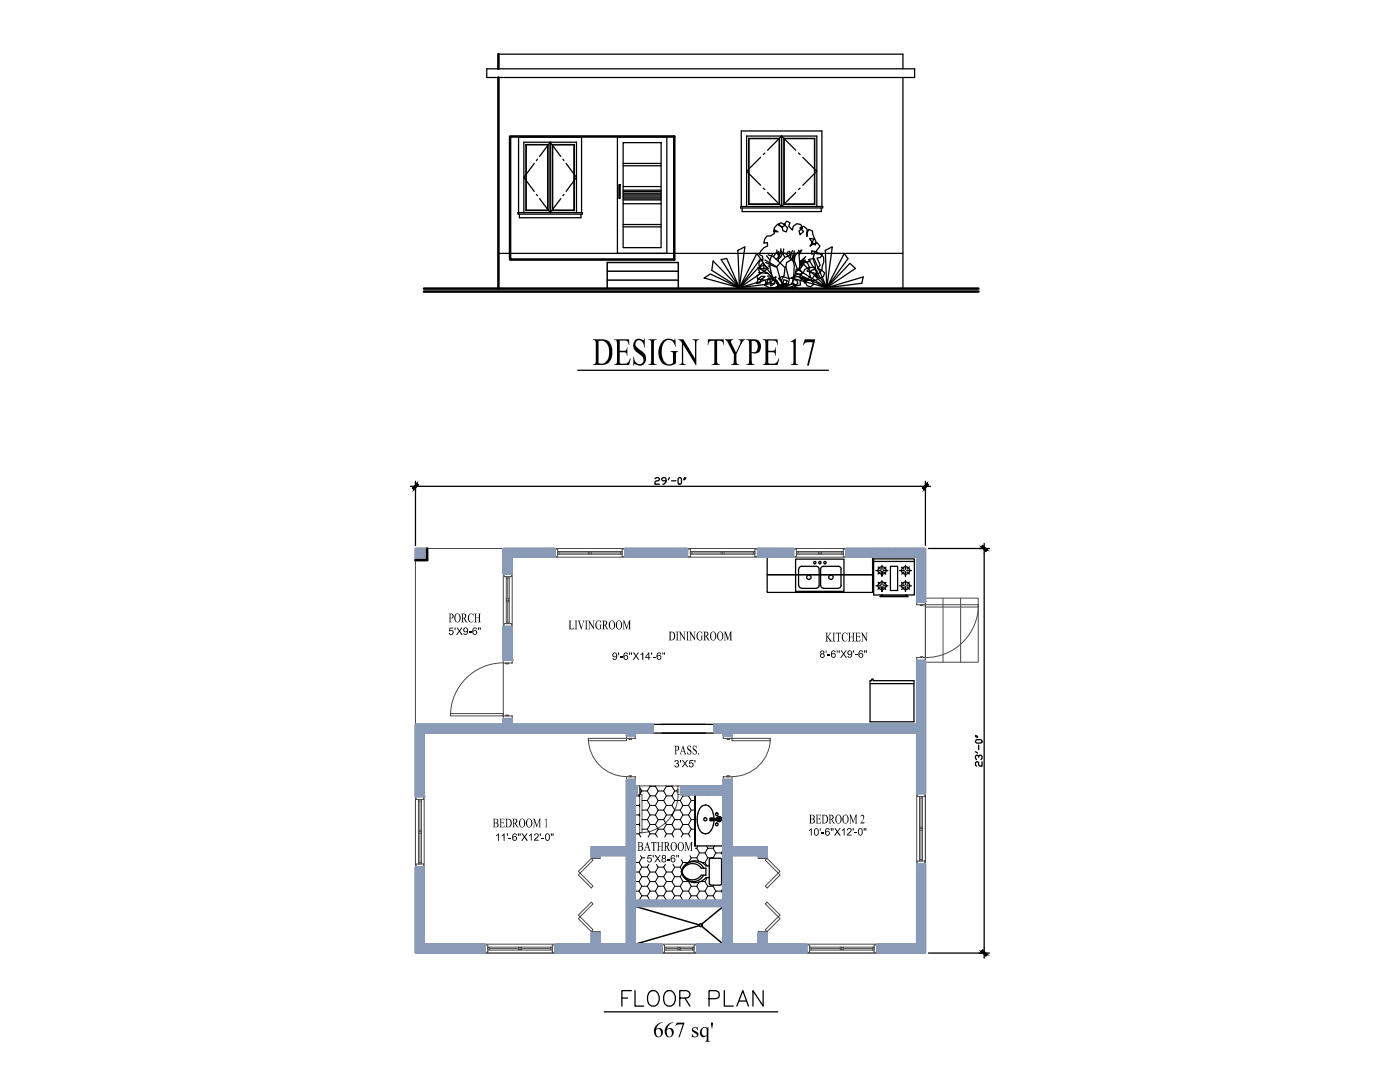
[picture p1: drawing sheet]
<svg xmlns="http://www.w3.org/2000/svg" width="279mm" height="216mm" viewBox="0 0 279 216" stroke-linecap="round" stroke-linejoin="round" font-family="sans-serif">
<defs><g id="words">
<text font-size="8.6" x="118.2" y="72.8">DESIGN TYPE 17</text>
<text font-size="6.6" x="122.8" y="202.1">FLOOR PLAN</text>
<text font-size="4.8" x="130.3" y="206.9">667 sq'</text>
<g font-size="2.9">
<text x="89.5" y="124.2">PORCH</text>
<text x="113.4" y="125.6">LIVINGROOM</text>
<text x="133.4" y="127.8">DININGROOM</text>
<text x="164.7" y="128">KITCHEN</text>
<text x="134.5" y="150.5">PASS.</text>
<text x="98.3" y="165.1">BEDROOM 1</text>
<text x="161.4" y="164.3">BEDROOM 2</text>
<text x="127.2" y="169.8">BATHROOM</text>
</g>
<g font-size="2.3">
<text x="89.5" y="126.7">5'X9-6&quot;</text>
<text x="122.1" y="131.7">9'-6''X14'-6&quot;</text>
<text x="163.6" y="131.2">8'-6''X9'-6&quot;</text>
<text x="134.5" y="153.1" transform="rotate(-1 134.5 153.1)">3'X5'</text>
<text x="98.8" y="167.8">11'-6&quot;X12'-0&quot;</text>
<text x="161.2" y="166.7">10'-6&quot;X12'-0&quot;</text>
<text x="129.1" y="172.1">5'X8-6&quot;</text>
</g>
</g></defs>
<!-- layer: Doors -->
<g fill="none" stroke="#4b4b4b" stroke-width=".2">
<path d="M100.4 109.4h10.3v1.8h-8.5M124.7 109.4h12.5v1.8h-12.5zM151.2 109.4h7.2v1.8h-7.2zM168.9 109.4h15.8v10.7h-1.7v-8.9h-14.1zM184.7 120v70.2h-101.8M82.9 144.5v14.4h1.8v-12.6M125 146.3v.5h1.8v-.5M142.6 144.5h40.4v-12.7h1.7v26.5h-1.7v-12h-36.9v.5h-1.8v-.5h-1.7zM82.9 173h1.8v15.4h12.1v1.8h-13.9zM115.8 174.2l2.5 2.6-.3 .4-2.6-2.6zM118 169v2h1.7v-.3M118 171h1.7v.3h-1.7z"/>
<path d="M118 171.3l.3 .3-2.5 2.6-.4-.3zM125 170.7v17.7h-5.3v-2.2h-1.7v2.2h-7.2v1.8h21.3v-1.8h-5.3v-7.5M125 169v-13.5h1.8v1.3h.3v1.8h-.3v21.1M151.3 170.7h-5.2v17.7h5.2M153.1 169h-7v-13.5h-1.8v1.3h-8.5v1.8h8.5v21.1M183 172.4h1.7v17.8h-9.7v-1.8h8zM82.9 190.2v-80.8h101.8v80.8M115.8 182.9l2.5 2.6-.3 .4-2.6-2.6zM118 185.9h1.7v.3h-1.7zM118 180l.3 .4-2.5 2.5-.4-.3zM144.3 180.9v7.5h-5.2v1.8h21.9v-1.8h-7.9"/>
</g>
<!-- layer: A-ANNO-DIM-14 -->
<g fill="none" stroke="#000" stroke-width=".25">
<path d="M82.9 97v11.9M83.9 97h99.8M130.7 95.5l.3-.2h.4l.2 .2-.2 .4h-.4l-.3 .3v.4h.9M132.9 95.9h-.6l-.2-.4 .2-.2h.4l.2 .2v.7l-.4 .4h-.2M133.6 95.3l-.2 .4M134 95.9h.9M135.3 95.5l.2-.2h.3l.2 .2v.9l-.2 .2h-.3l-.2-.2zM136.6 95.3l-.2 .4M136.9 95.3l-.3 .4M184.7 97v11.9M185.3 109.4h11.1M196.4 110.5v78.6"/>
<path d="M194.7 150l.4 .3M194.7 147l.4 .2M194.7 146.7l.4 .3M194.9 147.6h.9l.2 .5-.2 .2h-.9l-.2-.2zM195.3 151.1l-.2-.4-.4 .2v.4l.2 .3M195.3 150.9l.3-.2 .4 .2v.4l-.2 .3M195.3 148.7v.9M196 152v.9h-.4l-.3-.2v-.5l-.4-.2-.2 .2v.5l.2 .2M185.3 190.2h11.1"/>
</g>
<!-- layer: 0 -->
<g fill="#000" stroke="#000" stroke-width=".2">
<path d="M83.2 96.4l-.9 1 .3 .3zM83.2 96.4l.4 .3-1 1z"/>
<path d="M185 96.4l-.6 1.3 .9-1zM185 96.4l-.6 1.3-.3-.3z"/>
<path d="M195.8 109.1l1.3 .6-1-.9zM195.8 109.1l1.3 .6-.3 .4z"/>
<path d="M195.8 189.8l1 1 .3-.3zM195.8 189.8l.3-.3 1 1z"/>
</g>
<path d="M81.9 97h2M82.9 96v2.1M183.7 97h2M184.7 96v2.1M195.4 109.4h2.1M196.4 108.4v2.1M195.4 190.2h2.1M196.4 189.1v2.1" fill="none" stroke="#000" stroke-width=".25"/>
<!-- layer: Walls_  Normal -->
<circle cx="82.9" cy="109.4" r=".17" fill="#899bb6"/>
<g fill="none" stroke="#899bb6" stroke-width=".34">
<path d="M82.9 110.4l.9-1-.9 1M82.9 111.2l1.8-1.8-1.8 1.9M82.9 111.8l2.3-2.4-2.2 2.4M83 109.4l-.1 .1M83 109.4l-.1 .2M83.1 109.4l-.2 .3M83.2 109.4l-.3 .3M83.3 109.4l-.4 .3M83.3 109.4l-.4 .5M83.4 109.4l-.5 .6M83.6 109.4l-.7 .7M83.6 109.4l-.7 .8"/>
<path d="M83.7 109.4l-.8 .8M83.8 109.4l-.9 .9M84 109.4l-1.1 1.1M84.1 109.4l-1.2 1.2 1.2-1.2M84.1 111.8l1.1-1.2-1.1 1.2M84.2 109.4l-1.3 1.3M84.3 109.4l-1.4 1.4M84.3 109.4l-1.4 1.4 1.5-1.4M84.3 111.8l.9-1-.8 1M84.5 109.4l-1.6 1.6M84.5 109.4l-1.6 1.7M84.6 109.4l-1.7 1.7"/>
<path d="M84.8 109.4l-1.9 2M84.9 109.4l-2 2M84.9 109.4l-2 2.1M85 109.4l-2.1 2.2M85.1 109.4l-2.2 2.2M85.2 109.4l-2.3 2.3M85.2 109.6l-2.1 2.2M85.2 109.7l-2.1 2.1M85.2 109.7l-2 2.1M85.2 109.8l-1.9 2M85.2 109.9l-1.9 1.9M85.2 109.9l-1.8 1.9"/>
<path d="M85.2 110.1l-1.6 1.7 1.6-1.8-1.7 1.8M85.2 110.2l-1.5 1.6M85.2 110.3l-1.5 1.5M85.2 110.3l-1.4 1.5M85.2 110.4l-1.3 1.4M85.2 110.5l-1.3 1.3M85.2 110.5l-1.2 1.3M85.2 110.7l-1.1 1.1M85.2 110.8l-.9 1M85.2 111l-.7 .8M85.2 111.1l-.7 .7M85.2 111.1l-.6 .7"/>
<path d="M85.2 111.2l-.5 .6M85.2 111.3l-.5 .5M85.2 111.3l-.4 .5M85.2 111.5l-.3 .3 .3-.4-.3 .4M85.2 111.6l-.1 .2M85.2 111.7v.1"/>
</g>
<circle cx="85.2" cy="111.8" r=".17" fill="#899bb6"/>
<!-- layer: A-Wall -->
<path d="M85.2 109.4v2.4h-2.3" fill="none" stroke="#000" stroke-width=".51"/>
<!-- layer: Doors -->
<g fill="none" stroke="#4b4b4b" stroke-width=".2">
<path d="M100.4 111.2v-1.8v5.1h1.8v-3.3M100.4 114.5v10.5M100.6 114.5h1.5v.6h-1.5zM101 119.8h.6v4.6h-.6zM101 115.1h.6v4.7h-.6zM101 115.4h.6M101 119.5h.6M101.3 115.4v4.1M102.2 114.5v10.5M110.7 109.6h.6v1.5h-.6zM110.7 111.2h14M110.7 109.4h14"/>
<path d="M111.3 110h6.4v.6h-6.4zM111.6 110.3h5.8M111.6 110v.6M117.4 110v.6M117.7 110h6.4v.6h-6.4zM118 110.3h5.9M118 110v.6M123.9 110v.6M124.1 109.6h.6v1.5h-.6zM137.2 109.6h.6v1.5h-.6zM137.2 111.2h14M137.2 109.4h14"/>
<path d="M137.8 110h6.4v.6h-6.4zM138.1 110.3h5.8M138.1 110v.6M143.9 110v.6M144.2 110h6.5v.6h-6.5zM144.5 110.3h5.9M144.5 110v.6M150.4 110v.6M150.7 109.6h.5v1.5h-.5zM158.4 109.6h.5v1.5h-.5zM158.4 111.2h10.5M158.4 109.4h10.5"/>
<path d="M158.9 110h4.7v.6h-4.7zM159.2 110v.6M159.2 110.3h4.2M163.4 110v.6M163.6 110h4.7v.6h-4.7zM163.9 110.3h4.1M163.9 110v.6M168 110v.6M168.3 109.6h.6v1.5h-.6zM184.7 119.4h10.5v12.7h-10.5zM188.2 119.4v12.7M191.7 119.4v12.7"/>
<path d="M100.4 125h1.8v6.7h-1.8zM100.4 131.7h1.8v.6h-1.8zM100.4 132.3v10.5h-10.5v-.4h10.5v.4M100.5 132.3a10.6 10.6 0 0 0-10.6 10.5M100.6 124.4h1.5v.6h-1.5zM100.9 132.3h.6v.2h-.6zM101 124.1h.6M101 120.1h.6M101.3 120.1v4M183 120.1h1.7v.6h-1.7zM183 131.2h1.7v.6h-1.7zM183.7 120.7h.5v.1h-.5z"/>
<path d="M183.7 131h.5v.2h-.5zM184.7 120.7h10.5v.4h-10.5zM195.3 120.6a10.6 10.6 0 0 1-10.6 10.6M82.9 144.5h17.5v-1.1h1.8v1.1h28.1v1.8h-3.5M82.9 158.9v14.1M83 158.9h1.5v.6h-1.5zM83.5 159.5h.6v6.5h-.6zM83.5 159.8h.6M83.8 159.8v5.9M84.7 146.3h40.3M84.7 158.9v14.1M100.4 142.8h1.8v.6h-1.8z"/>
<path d="M100.9 142.7h.6v.1h-.6zM117.4 147.3h7.6v.5h-7.6zM117.4 147.3a7.6 7.6 0 0 0 7.7 7.7M125 146.8h1.8v.5h-1.8zM125 155h1.8v.5h-1.8zM125.5 147.3h.6v.2h-.6zM125.5 154.8h.6v.2h-.6zM127.1 156.8h.6v1.8h-.6zM127.7 157.5h.1v.6h-.1zM127.7 158.6h.4v7.6h-.4zM127.7 156.8h7.6M130.3 144.5v1.8"/>
<path d="M135.1 157.5h.2v.6h-.2zM135.3 156.8h.5v1.8h-.5zM135.3 158.5a7.6 7.6 0 0 1-7.6 7.7M142.6 144.5v1.8M144.3 146.8h1.8v.5h-1.8zM144.3 155h1.8v.5h-1.8zM145.1 147.3h.5v.2h-.5zM145.1 154.8h.5v.2h-.5zM146.1 147.3h7.6v.5h-7.6zM153.7 147.3a7.6 7.6 0 0 1-7.6 7.7M183 158.3v14.1M183.1 158.3h1.5v.6h-1.5z"/>
<path d="M183.5 158.9h.6v6.5h-.6zM183.5 159.2h.6M183.8 159.2v5.9M184.7 158.3v14.1M83 172.4h1.5v.6h-1.5zM83.5 166h.6v6.4h-.6zM83.5 172.1h.6M83.5 166.3h.6M83.5 165.7h.6M83.8 166.3v5.8M118 169h7M119.7 170.7h5.3"/>
<path d="M126.8 179.7h17.5M151.3 171h1.8v.3h-1.8zM152.7 171.6l.4-.3 2.6 2.6-.4 .3zM152.7 176.8l2.6-2.6 .4 .4-2.6 2.6zM153.1 169v2h-1.8v-.3M183.1 171.8h1.5v.6h-1.5zM183.5 165.4h.6v6.4h-.6zM183.5 165.7h.6M183.5 171.5h.6M183.5 165.1h.6M183.8 165.7v5.8M96.8 188.6h.6v1.4h-.6z"/>
<path d="M96.8 188.4h14M96.8 190.2h14M97.4 189h6.4v.6h-6.4zM97.6 189.3h5.9M97.6 189v.6M103.5 189v.6M103.8 189h6.4v.6h-6.4zM104.1 189.3h5.8M104.1 189v.6M109.9 189v.6M110.2 188.6h.6v1.4h-.6zM126.8 180.9h17.5"/>
<path d="M132.1 188.6h.5v1.4h-.5zM132.1 188.4h7M132.1 190.2h7M132.6 189h2.9v.6h-2.9zM132.9 189v.6M132.9 189.3h2.4M135.3 189v.6M135.5 189h3v.6h-3zM135.8 189.3h2.4M135.8 189v.6M138.2 189v.6M138.5 188.6h.6v1.4h-.6z"/>
<path d="M151.3 188.4v-2.2h1.8v2.2M151.3 185.9h1.8v.3h-1.8zM152.7 180.4l.4-.4 2.6 2.6-.4 .3zM152.7 185.5l2.6-2.6 .4 .4-2.6 2.6zM161 188.6h.6v1.4h-.6zM161 188.4h14M161 190.2h14M161.6 189h6.4v.6h-6.4zM161.9 189.3h5.8M161.9 189v.6M167.7 189v.6M168 189h6.4v.6h-6.4z"/>
<path d="M168.3 189.3h5.8M168.3 189v.6M174.1 189v.6M174.4 188.6h.6v1.4h-.6z"/>
</g>
<!-- layer: 0 -->
<g fill="none" stroke="#000" stroke-width=".3">
<path d="M121.2 57.6v-5.2h14.2v5.2M121.2 54.1h14.2M121.2 55.9h14.2M126.8 180.9l12.7 3.6M139.5 184.7l-12.7 3.7M140 184.8l4.3 3.6M144.3 180.9l-4.3 3.5"/>
<circle cx="139.8" cy="184.6" r=".28"/>
</g>
<g fill="none" stroke="#000" stroke-width=".25">
<path d="M174.4 111.5h8.1v7.2h-8.1zM174.4 112h8.1M174.8 113.8h1M174.8 116.9h1M175.2 116.2l.5 .4M175.2 113.1l.5 .5M175.7 118.9h5.5v.2h-5.5zM175.7 117.2l-.5 .4M175.7 114.1l-.5 .4M175.9 118.7v.2M176 117.1v.9v-.9M176 114.1v.8v-.8"/>
<path d="M176 112.8v.8M176 115.8v.9M176.1 118.7v.2M176.3 113.8h.9M176.3 116.9h.9M176.3 117.2l.5 .4M176.3 114.1l.5 .5M176.8 116.2l-.5 .4M176.8 113.2l-.5 .4M177.7 113h1.4v4.8h-1.4zM179.5 113.8h1M179.5 116.9h1"/>
<path d="M179.9 113.2l.5 .4M179.9 116.2l.5 .4M180.4 114.1l-.5 .5M180.4 117.2l-.5 .4M180.7 114.1v.8v-.8M180.7 117.1v.9v-.9M180.7 112.8v.8M180.7 115.8v.9M180.8 118.7v.2M180.9 118.7v.2M181 113.8h.9M181 116.9h.9"/>
<path d="M181 114.1l.5 .4M181 117.2l.5 .4M181.5 113.1l-.5 .5M181.5 116.2l-.5 .4M138.7 158.6h5.6v10.2h-5.6M138.7 158.6v10.2v-10.2M136.3 173.1v.2M136.3 174.6v.2M136.4 173.1a2.31 2.31 0 0 1 4 .1M136.5 173.1a2.13 2.13 0 0 1 3.4 .1h1v1.4h-.9a2.14 2.14 0 0 1-2.2 .9 2.14 2.14 0 0 1-1.7-1.6zM140.2 160.8a4 4 0 0 0 0 5.4M140.2 166.2l.6 .2 .6-.2"/>
<path d="M140.2 160.8l.6-.2 .6 .2M140.4 174.6a2.31 2.31 0 0 1-4 .2M140.9 175.1h.6M140.9 172.8h.6M140.9 172.8a2.86 2.86 0 0 0-4.9 1.1 2.86 2.86 0 0 0 4.9 1.2M141.4 160.8a3.9 3.9 0 0 1 0 5.4M141.5 171.5v4.8M141.6 176.3l.3 .3M141.7 163.3h.4v.5h-.4zM141.8 163.3h2v.4h-2zM141.8 163.5h2M141.8 176.6h1.9"/>
<path d="M142 163.3v.4M143 163.2a.53 .53 0 0 1 .8-.2 .53 .53 0 0 1 .1 .8 .53 .53 0 0 1-.9-.1M143.2 163.3a.4 .4 0 0 1 .6-.2 .4 .4 0 0 1 0 .6 .4 .4 0 0 1-.6 0M143.7 171.3h-1.8l-.3 .2M143.7 171.3l.3 .2v4.8l-.3 .3"/>
<circle cx="176.1" cy="113.9" r=".79"/>
<circle cx="176.1" cy="116.9" r=".79"/>
<circle cx="180.8" cy="116.9" r=".79"/>
<circle cx="180.8" cy="113.9" r=".79"/>
<circle cx="140.8" cy="163.5" r=".32"/>
<circle cx="143.1" cy="164.5" r=".28"/>
<circle cx="143.1" cy="162.5" r=".28"/>
</g>
<!-- layer: A-DETL-DARK -->
<path d="M130.3 144.5h12.3M130.3 146.3h12.3" fill="none" stroke="#000" stroke-width=".25"/>
<!-- layer: A-DOOR -->
<path d="M153.1 111.2v7h21v-7" fill="none" stroke="#000" stroke-width=".25"/>
<!-- layer: A-DOOR-HEAD -->
<path d="M174.1 114.7h-21h21" fill="none" stroke="#000" stroke-width=".2"/>
<!-- layer: A-FLOR-PFIX -->
<g fill="none" stroke="#000" stroke-width=".25">
<path d="M158.8 111.6h9.6v6.4h-9.6zM159.4 113.6v3.2M159.4 116.8l.3 .5 .3 .1M160 113h2.9l.5 .3 .1 .3M160 117.4h2.9M160 113l-.5 .3-.1 .3M163.5 113.6v3.2l-.3 .5-.3 .1M163.8 113.6l.1-.3 .4-.3h3l.3 .1 .3 .5M163.8 113.6v3.2l.1 .3 .4 .3M164.3 117.4h3M167.8 113.6v3.2M167.9 116.8l-.3 .5-.3 .1"/>
<circle cx="161.4" cy="115.2" r=".44"/>
<circle cx="162.6" cy="112.3" r=".23"/>
<circle cx="163.6" cy="112.3" r=".23"/>
<circle cx="164.6" cy="112.3" r=".23"/>
<circle cx="165.8" cy="115.2" r=".44"/>
</g>
<!-- layer: A-FLOR-APPLIANCE -->
<path d="M173.6 135.8h.3v-.3h.3v.3h8.2v8.2h-8.8zM173.6 136.4h8.8" fill="none" stroke="#000" stroke-width=".25"/>
<!-- layer: A-DETL-DARK -->
<path d="M99.5 10.8v2.9M99.5 15.5v42.1M101.8 27.2h32.8v24.6h-32.8zM84.6 57.6h110.7M84.6 58.2h110.7" fill="none" stroke="#000" stroke-width=".51"/>
<!-- layer: AUDIT_I_180222161247-1 -->
<g fill="none" stroke="#000" stroke-width=".25">
<path d="M97.1 13.7h85.4v1.8h-85.4zM99.5 10.8h80.7v2.9M180.2 15.5v42.1M105 28.8v13.2zM105 28.8h4.3v13.2v-13.2zM106.6 32.6l-2.1 2.8 2.1 2.8M107 38.8l.3 .2M107.3 31.8l-.3 .3M107.7 39.6l2.1 2.8M109.8 28.4l-2.1 2.8M109.8 28.4l2.1 2.8M109.8 28.4v14"/>
<path d="M110.2 28.8v13.2h4.4h-4.4zM110.2 28.8h4.4zM111.9 39.6l-2.1 2.8M112.3 31.8l.3 .3M112.6 38.8l-.3 .2M113 32.6l2 2.8-2 2.8M114.6 28.8v13.2zM123.2 27.3h9.9v23.3h-9.9zM123.5 36.8h.3v2.8h-.3zM124.4 28.5h7.5v20.9h-7.5zM124.4 32.6h7.5M124.4 33.1h7.5"/>
<path d="M124.4 37.2h7.5M124.4 38.7h7.5M124.4 39.1h7.5M124.4 38.5h7.5M124.4 39.3h7.5M124.4 39.7h7.5M124.4 39.9h7.5M124.4 38.2h7.5M124.4 37.9h7.5M149.4 27.6h6.2v13.2v-13.2l-6.1 .1M149.4 27.6l.1 .1M149.4 27.6l.1 13.1"/>
<path d="M149.5 27.7v13M151.8 31.4l-2.8 2.8 2.8 2.8M152.3 37.6l.3 .2M152.6 30.5l-.3 .3M153.2 38.4l2.8 2.8M156 27.1l2.8 2.9M156 27.1v14.1M156 27.1l-2.8 2.9M156.4 27.6h6.2M158.8 38.4l-2.8 2.8M159.4 30.5l.3 .3M159.7 37.6l-.3 .2"/>
<path d="M160.2 31.4l2.8 2.8-2.8 2.8M162.5 27.7l.1 13.1zM162.6 27.6h-6.2v13.2h6.2l-6.1-.1v-13M103.4 42.4h12.8v.3h-12.8zM103.5 42.4v-15h12.6v15M103.7 42.7v.7h12.2v-.7M104.5 42.4v-14h10.5v14M105 41.9l4.3 .1zM124.4 44.8h7.5M124.4 45.3h7.5M124.4 40.7h7.5M147.8 41.2h16.4v.3h-16.4z"/>
<path d="M147.9 41.2v-15.1h16.1v15.1M148.1 41.5v.7h15.8v-.7M149 41.2v-14.1h14v14.1M149.5 40.7l6.1 .1zM115.3 73.9h50M120.6 201.9h34.6"/>
</g>
<!-- layer: E-LIGHTING -->
<path d="M99.5 50.6h80.7" fill="none" stroke="#000" stroke-width=".25"/>
<!-- layer: 2150-VINES -->
<g fill="none" stroke="#000" stroke-width=".25">
<path d="M140.5 55.5l1.3-.8 5.8 2.7zM142.3 52.1l5.3 5.3-5.5-3.5zM143.9 51.8l1.1-.2 2.6 5.8zM147.3 50l1.4-.8-1.1 8.2zM147.6 57.4l7.2-2.1-.3 1.2zM151 50.6l.8 1-4.2 5.8zM152.2 52.5l1.1 1.1-5.7 3.8zM158 55.5l1.2-.8 5.8 2.7zM159.8 52.1l5.2 5.3-5.5-3.5zM161.4 51.8l1.1-.2 2.5 5.8zM164.7 50l1.4-.8-1.1 8.2zM165 57.4l7.3-2.1-.3 1.2z"/>
<path d="M168.5 50.6l.7 1-4.2 5.8zM169.6 52.5l1.1 1.1-5.7 3.8z"/>
</g>
<!-- layer: 2140-SHRUBS -->
<g fill="none" stroke="#000" stroke-width=".25">
<path d="M151.2 53.4l2.1 1.2-1.9-.2M151.9 51.7l1.2 2 .9 1.1-.3-1.6M152.5 53.6l.6 .1M152.6 51.9l2.4 1.3M152.8 52.4l1.9 .8h.3M153 51l.7 .9v1.3l-.4-.1M153.1 55.1h.7M153.3 54.6l1 1-.3-.8M153.3 50.9l1 .3M154.2 50.7l-.5 1.2M155 50.3l-.7 .9 2.4 2.2-.2 1.5-.6 1.2 .6 .9v.3l-1-.5-.5-.9-.7-.3M155 57.6l1.2-.3 2.2 .3"/>
<path d="M155 53.2l.9 2.9M155 49.9l.2 .8 .2 .2M155.3 50.2l.3 .5M155.8 50.4l-.5 .6v1.1M155.9 49.6l-.4 1.6-.6 .5M155.9 50l.8 1.4M156.1 50.7l-.3 .6-.5 .4M156.2 57.3l-2.9 .3M156.4 49.7l-.2 1M156.5 57.3h2l1 .3M157 50.7l.8 1.2M157.3 50.2l-.3 .5-.5-.2"/>
<path d="M157.6 50.1l.2 1.3 .6 .9M158 50.7l.5 2.4-.1 2.7M158.2 50l-.5 .9-1 .5-1.7 1.8M158.5 50.1l-.1 1 .2 .6M158.7 50.5l-.2 1.5 .7 1.9M159.2 50.3l-1 1.4-1.2 .7-.2 .8 .7 2.6-.2 .8-.8 .7M159.4 49.9l.1 .5M159.8 50.4l-.3 .4M159.8 49.9l-.2 .2-.1 .8 .2 2.1M159.9 50.2l-.4 .4M160 49.9l-.5 .4M160.6 52.4l-.7 1-1 .8-.9 2.4-1.5 .7"/>
<path d="M160.6 51.5l-.6 .7-.1 1.2M160.7 51.9l-.3 .3-.2 .7M160.8 51.2l-.8 .7-.6 1.9M161.7 52v.2l-.8 .1-.7-.3 1 .5 .3 .8-.9 .4-.3 .8-.7 .2-.9-.2 .2-.8h.7l.5 .8-.5 .7h-.7l-1.5 .4-1.4-.4-.7 .4 .7 .7 .1 .8h-.8l-.9 .4h-.7l-1.1-.6 .5-.7 .3-.7h.7l1.3 1.4h.7l.6 .3 1.6-.5 .5 .6-1.3 .3-.8-.2 .3-.7-.8-.2 .2-.7 .7 .2-.4 .8-.7 .2h-.7l-.3-.7-.8-.6h-.7l.4 .7-.1 .7 .8-.5-.1-.8-1.6 .9-.1-.7-.9-.3-.2 .7-.7 .2 .2-.8h.8l.7-.6-.7-.1-.8 .6-.2-.7 .7-.4-.3-.7 .3-.7 .7-.3 .1 .8-.8-.2-.2-.7v-.7l.8-.2-.1-.8-.7-.3 .3-.7 .7-.7 .7-.3-.1-.7-.7 .1 .2-.7 .5-.7h.6l.8-.5 .1-.7 .7 .3h-.9l.1-.8 .7-.6 .7-.3 .8 .4-.6 .5-.7-.6 .7 .6 .1 .6 .7 .3 .3-.9-.7-.6 .5-.7 .7 .4-.3 .6 .7 .8 .2-.8 .7-.5 .8 .2 .4 .7-.7 .6 .2 .7 .7-.6-.8-.7 .8-.4 .7 .6-.1 1.5 .1-.7 .3-.7 .7 .3 .1 .7 .6 1.4-.1 .7-.7-.6-.4-.7 .8 .1-.7 1.4 .6-.4 .8-.3 .5 .8-.6 .8v.6h.7l.7 .7v1l-.4 1.6-.6 .6-.7 .3a1.93 1.93 0 0 1-3.2 .5l.7 .1 .8 .3 .7-.4-.1-.7 .4-.7 .7-.2v-.8a2.45 2.45 0 0 1 0-2.7l-.7-.1v.6l.7-.2 1.4 .2-.4 .7-.6 .1 .6 1.4-.6 .7 .8 .2 .7 .7-.3 .7-.7 .4-.9-.6 .4-.8-.7-.9-.7 .1-.6 .7 1.6 .4 .5 .7-.1 .7-1 .1-.7-.2h-.8l-.1 .7 .7-.6 .8 .1 .5 .7-.8 .5-.7-.2-.5-1.6-.8 .6 .1 .9-.8 .1-.8-.6 .1-.6 .7 .1 .2 .7-1.3 .7"/>
</g>
<!-- layer: Details 1$0$A-SECT-XFINE -->
<g fill="none" stroke="#000" stroke-width=".2">
<path d="M126.8 158.8h.7M127.5 158.8l.2 .2M127.7 157.1l.4 .7M127.7 158.6l-.2 .2M128.1 157.8h1.1M128.1 157.8l-.4 .8M128.1 159.7h1.1M129.2 159.7l.5 1M129.2 157.8l.5 1M129.7 156.8v.1M129.7 156.9h1.1M129.7 158.8h1.1"/>
<path d="M129.7 156.9l-.5 .9M129.7 158.8l-.5 .9M130.8 158.8l.5 .9M130.8 156.9l.5 .9M130.9 156.8l-.1 .1M131.3 157.8h1.1M131.3 159.7h1.1M131.3 157.8l-.5 1M131.3 159.7l-.5 1M132.4 159.7l.6 1M132.4 157.8l.6 1M133 156.8v.1"/>
<path d="M133 156.9h1.1M133 158.8h1.1M133 156.9l-.6 .9M133 158.8l-.6 .9M134.1 158.8l.5 .9M134.1 156.9l.5 .9M134.1 156.8v.1M134.6 157.8h.5M134.6 159.7h1.1M134.6 157.8l-.5 1M134.6 159.7l-.5 1M135.7 159.7l.6 1"/>
<path d="M136.2 158.6l.1 .2M136.3 158.8h1.1M136.3 158.8l-.6 .9M137.4 158.8l.6 .9M137.5 158.6l-.1 .2M138 159.7h.7M138 159.7l-.6 1M126.8 160.7h.7M126.8 162.6h.7M126.8 164.5h.7M126.8 166.4h.7M126.8 172.1h.7"/>
<path d="M126.8 174h.7M126.8 175.9h.7M126.8 177.8h.7M127.5 177.8l.6 .9M127.5 175.9l.6 .9M127.5 174l.6 .9M127.5 172.1l.6 .9M127.5 166.4l.4 .6M127.5 164.5l.2 .2M127.5 162.6l.2 .2M127.5 160.7l.2 .2M127.7 160.5l-.2 .2"/>
<path d="M127.7 162.4l-.2 .2M127.7 164.3l-.2 .2M127.7 166.2l-.2 .2M127.8 170.7l.3 .5M128.1 171.2h.6M128.1 173h1.1M128.1 174.9h1.1M128.1 176.8h1.1M128.1 178.7h1.1M128.1 171.2l-.6 .9M128.1 173l-.6 1M128.1 174.9l-.6 1"/>
<path d="M128.1 176.8l-.6 1M128.1 178.7l-.6 1M128.1 161.6h1.1M128.1 163.5h1.1M128.1 165.5h1.1M129.2 165.5l.5 .9M129.2 178.7l.5 1M129.2 176.8l.5 1M129.2 174.9l.5 1M129.2 173l.5 1M129.2 163.5l.5 1M129.2 161.6l.5 1"/>
<path d="M129.5 172.5l-.3 .5M129.7 160.7h1.1M129.7 162.6h1.1M129.7 164.5h1.1M129.7 166.4h1.1M129.7 174h1.1M129.7 175.9h1.1M129.7 177.8h1.1M129.7 160.7l-.5 .9M129.7 162.6l-.5 .9M129.7 164.5l-.5 1M129.7 166.4l-.3 .6"/>
<path d="M129.7 174l-.5 .9M129.7 175.9l-.5 .9M129.7 177.8l-.5 .9M130.8 177.8l.5 .9M130.8 175.9l.5 .9M130.8 174l.5 .9M130.8 166.4l.4 .6M130.8 164.5l.5 1M130.8 162.6l.5 .9M130.8 160.7l.5 .9M131 172.5l.3 .5M131.3 161.6h1.1"/>
<path d="M131.3 163.5h1.1M131.3 165.5h1.1M131.3 173h1.1M131.3 174.9h1.1M131.3 176.8h1.1M131.3 178.7h1.1M131.3 161.6l-.5 1M131.3 163.5l-.5 1M131.3 165.5l-.5 .9M131.3 173l-.5 1M131.3 174.9l-.5 1M131.3 176.8l-.5 1"/>
<path d="M131.3 178.7l-.5 1M132.4 178.7l.6 1M132.4 176.8l.6 1M132.4 174.9l.6 1M132.4 173l.6 1M132.4 165.5l.6 .9M132.4 163.5l.6 1M132.4 161.6l.6 1M132.8 172.5l-.4 .5M133 160.7h1.1M133 162.6h1.1M133 164.5h1.1"/>
<path d="M133 166.4h1.1M133 174h1.1M133 175.9h1.1M133 177.8h1.1M133 160.7l-.6 .9M133 162.6l-.6 .9M133 164.5l-.6 1M133 166.4l-.3 .6M133 174l-.6 .9M133 175.9l-.6 .9M133 177.8l-.6 .9M134.1 162.6h.1"/>
<path d="M134.1 177.8l.5 .9M134.1 175.9l.5 .9M134.1 174l.5 .9M134.1 166.4l.3 .6M134.1 164.5l.5 1M134.1 162.6l.5 .9M134.1 160.7l.5 .9M134.3 172.4l.3 .6M134.6 161.6h1.1M134.6 163.5h1.1M134.6 165.5h1.1M134.6 173h1.1"/>
<path d="M134.6 174.9h1.1M134.6 176.8h1.1M134.6 178.7h1.1M134.6 161.6l-.5 1M134.6 163.5l-.5 1M134.6 165.5l-.5 .9M134.6 173l-.5 1M134.6 174.9l-.5 1M134.6 176.8l-.5 1M134.6 178.7l-.5 1M135.7 178.7l.6 1M135.7 176.8l.6 1"/>
<path d="M135.7 174.9l.6 1M135.7 173l.3 .6M135.7 165.5l.6 .9M135.7 163.5l.6 1M135.7 161.6l.6 1M136.1 174.4l-.4 .5M136.3 160.7h1.1M136.3 162.6h1.1M136.3 164.5h1.1M136.3 166.4h1.1M136.3 175.9h1.1M136.3 177.8h1.1"/>
<path d="M136.3 160.7l-.6 .9M136.3 162.6l-.6 .9M136.3 164.5l-.6 1M136.3 166.4l-.3 .6M136.3 175.9l-.6 .9M136.3 177.8l-.6 .9M137.4 172.1h.1M137.4 172.1h-1.1l-.6 .9M137.4 177.8l.6 .9M137.4 175.9l.6 .9M137.4 166.4l.3 .6M137.4 164.5l.6 1"/>
<path d="M137.4 162.6l.6 .9M137.4 160.7l.6 .9M137.4 175.8v.1M137.7 170.7l.3 .5M138 161.6h.7M138 163.5h.7M138 165.5h.7M138 171.2h1.1M138 176.8h1.1M138 178.7h1.1M138 161.6l-.6 1M138 163.5l-.6 1"/>
<path d="M138 165.5l-.6 .9M138 171.2l-.6 .9M138 176.8l-.6 1M138 178.7l-.6 1M139.1 178.7l.5 1M139.1 176.8l.5 1M139.1 171.2l.4 .7M139.5 176l-.4 .8M139.6 177.8h1.1M139.6 177.8l-.5 .9M139.8 175.9h.9M140 172.1h.7"/>
<path d="M140.7 170.2h-1.1l-.5 1M140.7 177.8l.6 .9M140.7 175.9l.6 .9M140.7 172.1l.4 .7M140.7 170.2l.6 1M141 168.8l.3 .5M141.1 175.1l-.4 .8M141.3 169.3h1M141.3 171.2h1M141.3 176.8h1M141.3 178.7h1M141.3 169.3l-.6 .9"/>
<path d="M141.3 171.2l-.6 .9M141.3 176.8l-.6 1M141.3 178.7l-.6 1M142.3 178.7l.6 1M142.3 176.8l.6 1M142.3 171.2l.1 .1M142.3 169.3l.6 .9M142.4 176.6l-.1 .2M142.6 168.8l-.3 .5M142.9 170.2h1.1M142.9 177.8h1.1M142.9 170.2l-.6 1"/>
<path d="M142.9 177.8l-.6 .9M144 177.8l.3 .6M144 170.2l.3 .6M144 176l.3 .5M144 174.1l.3 .5M144 172.2l.3 .5M144.3 168.8v.1M144.3 169.6l-.3 .6M144.3 171.5l-.3 .5M144.3 173.4l-.3 .5M144.3 175.3l-.3 .5M144.3 177.2l-.3 .6"/>
<path d="M144.3 179.1l-.3 .6"/>
</g>
<!-- layer: Walls_  Normal -->
<g fill="none" stroke="#899bb6" stroke-width=".34">
<path d="M100.4 109.6l.2-.2-.2 .2M100.4 109.9l.5-.5-.5 .6M100.4 111.3l1.9-1.9-1.9 2M100.4 112.4l3-3-3 3M100.4 113.2l1.8-1.8-1.8 1.8M100.4 113.7l1.8-1.7-1.8 1.8M100.5 109.4l-.1 .1M100.5 114.5l1.7-1.7-1.6 1.7M100.6 109.4l-.2 .1M100.7 109.4l-.3 .3M100.8 109.4l-.4 .3 .4-.3M100.9 109.4l-.5 .4"/>
<path d="M101 109.4l-.6 .6 .7-.6M101.1 109.4l-.7 .7M101.2 109.4l-.8 .8M101.3 109.4l-.9 .9M101.3 114.5l.9-.9-.8 .9M101.4 109.4l-1 1M101.5 109.4l-1.1 1.1M101.6 109.4l-1.2 1.1M101.6 109.4l-1.2 1.2M101.7 109.4l-1.3 1.3M101.8 109.4l-1.4 1.4M101.8 109.4l-1.4 1.4 1.5-1.4"/>
<path d="M101.9 114.5l.3-.3-.2 .3M102 109.4l-1.6 1.5M102.1 109.4l-1.7 1.6M102.1 109.4l-1.7 1.7M102.2 111.2l-1.8 1.8M102.2 111.3l-1.8 1.8M102.2 111.5l-1.8 1.8M102.2 111.6l-1.8 1.7M102.2 111.6l-1.8 1.8M102.2 111.7l-1.8 1.8M102.2 111.8l-1.8 1.7M102.2 111.8l-1.8 1.8"/>
<path d="M102.2 111.9l-1.8 1.7 1.8-1.7M102.2 112.1l-1.8 2M102.2 112.4l-1.8 1.7M102.2 112.4l-1.8 1.8M102.2 112.5l-1.8 1.8M102.2 112.6l-1.8 1.8M102.2 112.7l-1.8 1.8M102.2 113l-1.5 1.5M102.2 113l-1.4 1.5M102.2 113.2l-1.3 1.3M102.2 113.3l-1.2 1.2M102.2 113.3l-1.1 1.2"/>
<path d="M102.2 113.4l-1.1 1.1M102.2 113.5l-1 1M102.2 113.6l-.9 .9M102.2 113.7l-.7 .8 .7-.7M102.2 113.8l-.7 .7M102.2 113.9l-.6 .6M102.2 114l-.5 .5 .5-.5M102.2 114.1l-.4 .4M102.2 114.4l-.1 .1M102.2 114.4v.1M102.3 109.4l-1.9 1.8M102.3 111.2l1.7-1.8-3.6 3.6"/>
<path d="M102.5 109.4l-2.1 2M102.5 109.4l-2.1 2.1M102.6 109.4l-2.2 2.2M102.7 109.4l-2.3 2.2M102.7 109.4l-2.3 2.3M102.8 109.4l-2.4 2.4M102.9 109.4l-2.5 2.5M103 109.4l-2.6 2.5M103 109.4l-2.6 2.6M103.1 109.4l-2.7 2.7M103.2 109.4l-2.8 2.8M103.2 109.4l-2.8 2.8 2.9-2.8"/>
<path d="M103.5 109.4l-3.1 3.1 3.2-3.1M103.6 111.2l1.8-1.8-1.7 1.8M103.7 109.4l-3.3 3.2M103.7 109.4l-3.3 3.3M103.8 109.4l-3.4 3.4M103.9 109.4l-3.5 3.5M104.1 109.4l-1.8 1.8 1.8-1.8M104.2 109.4l-1.8 1.8M104.2 109.4l-1.7 1.8M104.3 109.4l-1.8 1.8M104.4 109.4l-1.8 1.8M104.4 109.4l-1.7 1.8"/>
<path d="M104.5 109.4l-1.8 1.8M104.5 109.4l-1.7 1.8M104.6 109.4l-1.8 1.8M104.6 109.4l-1.7 1.8M104.7 109.4l-1.8 1.8M104.8 109.4l-1.8 1.8M104.9 109.4l-1.9 1.8M105 109.4l-1.8 1.8M105 111.2l1.8-1.8-1.7 1.8M105.1 109.4l-1.8 1.8M105.1 109.4l-1.7 1.8M105.2 109.4l-1.8 1.8"/>
<path d="M105.3 109.4l-1.8 1.8M105.5 109.4l-1.8 1.8 1.8-1.8M105.6 109.4l-1.8 1.8M105.6 109.4l-1.7 1.8M105.7 109.4l-1.8 1.8M105.7 109.4l-1.7 1.8M105.8 109.4l-1.8 1.8M105.9 109.4l-1.8 1.8M105.9 109.4l-1.7 1.8M106 109.4l-1.8 1.8M106.1 109.4l-1.8 1.8M106.2 109.4l-1.8 1.8"/>
<path d="M106.3 109.4l-1.8 1.8M106.3 109.4l-1.7 1.8M106.5 109.4l-1.9 1.8M106.6 109.4l-1.8 1.8M106.7 109.4l-1.8 1.8M106.7 109.4l-1.7 1.8M106.9 109.4l-1.8 1.8 1.8-1.8M107 109.4l-1.8 1.8M107 109.4l-1.7 1.8M107.1 109.4l-1.8 1.8M107.1 109.4l-1.7 1.8M107.2 109.4l-1.8 1.8"/>
<path d="M107.3 109.4l-1.8 1.8M107.4 109.4l-1.8 1.8M107.5 109.4l-1.8 1.8M107.6 109.4l-1.8 1.8M107.7 109.4l-1.8 1.8M107.7 109.4l-1.7 1.8M107.8 109.4l-1.8 1.8M107.9 109.4l-1.8 1.8M108 109.4l-1.8 1.8M108.1 109.4l-1.8 1.8M108.2 109.4l-1.8 1.8M108.3 109.4l-1.8 1.8"/>
<path d="M108.4 109.4l-1.8 1.8M108.4 109.4l-1.7 1.8M108.5 109.4l-1.7 1.8 1.8-1.8M108.6 109.4l-1.7 1.8M108.6 111.2l1.8-1.8-1.7 1.8M108.7 109.4l-1.8 1.8M108.7 109.4l-1.7 1.8M108.8 109.4l-1.8 1.8M108.8 109.4l-1.7 1.8M108.9 109.4l-1.8 1.8M108.9 109.4l-1.7 1.8M109 109.4l-1.8 1.8"/>
<path d="M109.1 109.4l-1.8 1.8M109.1 109.4l-1.7 1.8M109.2 109.4l-1.8 1.8M109.2 111.2l1.5-1.5-1.4 1.5M109.3 109.4l-1.7 1.8M109.4 109.4l-1.8 1.8M109.5 109.4l-1.8 1.8M109.6 109.4l-1.8 1.8M109.7 109.4l-1.8 1.8 1.8-1.8M109.8 109.4l-1.8 1.8M109.8 109.4l-1.7 1.8M110 109.4l-1.9 1.8"/>
<path d="M110 109.4l-1.7 1.8M110.1 109.4l-1.8 1.8M110.2 109.4l-1.8 1.8M110.2 109.4l-1.7 1.8M110.3 109.4l-1.8 1.8M110.5 109.4l-1.8 1.8M110.6 109.4l-1.8 1.8M110.6 109.4l-1.7 1.8M110.7 111.2h.1M110.7 109.4l-1.7 1.8M110.7 109.5l-1.7 1.7M110.7 109.6l-1.6 1.6"/>
<path d="M110.7 109.7l-1.5 1.5M110.7 109.9l-1.3 1.3M110.7 109.9l-1.2 1.3M110.7 110.1l-1.2 1.1M110.7 110.1l-1 1.1M110.7 110.2l-1 1M110.7 110.3l-.9 .9M110.7 110.3l-.8 .9M110.7 110.4l-.8 .8M110.7 110.5l-.7 .7M110.7 110.6l-.6 .6M110.7 110.7l-.5 .5"/>
<path d="M110.7 110.8l-.4 .4M110.7 110.9l-.3 .3M110.7 111l-.2 .2M110.7 111.1l-.1 .1M100.4 125h.1M100.4 125.4l.5-.4-.5 .5M100.4 126.3l1.3-1.3-1.3 1.3M100.4 126.8l1.8-1.7-1.8 1.8M100.6 125l-.2 .2M100.7 125l-.3 .2M100.8 125l-.4 .4 .4-.4M101 125l-.6 .6"/>
<path d="M101.1 125l-.7 .7M101.3 125l-.9 .9M101.4 125l-1 1M101.5 125l-1.1 1.1M101.6 125l-1.2 1.2M101.7 125l-1.3 1.2M101.8 125l-1.4 1.4M101.9 125l-1.5 1.4M101.9 125l-1.5 1.5 1.6-1.5M102 125l-1.6 1.6M102.1 125l-1.7 1.6M102.1 125l-1.7 1.7"/>
<path d="M102.2 125l-1.8 1.8 1.8-1.8M102.2 125.2l-1.8 1.8"/>
</g>
<circle cx="82.9" cy="144.5" r=".17" fill="#899bb6"/>
<g fill="none" stroke="#899bb6" stroke-width=".34">
<path d="M100.4 128.2l1.8-1.7-1.8 1.8M100.4 128.8l1.8-1.7-1.8 1.8M100.4 129.6l1.8-1.7-1.8 1.8M100.4 130.2l1.8-1.7-1.8 1.8M101.2 131.7l1-1-1 1M102.2 125.2l-1.8 1.8M102.2 125.3l-1.8 1.8M102.2 125.4l-1.8 1.9M102.2 125.6l-1.8 1.7M102.2 125.6l-1.8 1.8M102.2 125.7l-1.8 1.8M102.2 125.8l-1.8 1.7"/>
<path d="M102.2 125.8l-1.8 1.8M102.2 125.9l-1.8 1.8M102.2 126l-1.8 1.7M102.2 126l-1.8 1.8M102.2 126.1l-1.8 1.8 1.8-1.7M102.2 126.3l-1.8 1.7M102.2 126.3l-1.8 1.8M102.2 126.4l-1.8 1.8M102.2 126.6l-1.8 1.8M102.2 126.7l-1.8 1.8M102.2 126.8l-1.8 1.8M102.2 126.8l-1.8 1.7"/>
<path d="M102.2 126.9l-1.8 1.8M102.2 127l-1.8 1.7M102.2 127.2l-1.8 1.7M102.2 127.2l-1.8 1.8M102.2 127.3l-1.8 1.8M102.2 127.4l-1.8 1.7M102.2 127.4l-1.8 1.8M102.2 127.5l-1.8 1.8 1.8-1.7M102.2 127.6l-1.8 1.8M102.2 127.7l-1.8 1.8M102.2 127.8l-1.8 1.8M102.2 128l-1.8 1.8"/>
<path d="M102.2 128.1l-1.8 1.8M102.2 128.2l-1.8 1.7M102.2 128.2l-1.8 1.8M102.2 128.3l-1.8 1.8M102.2 128.4l-1.8 1.7M102.2 128.6l-1.8 1.7M102.2 128.6l-1.8 1.8M102.2 128.7l-1.8 1.8M102.2 128.8l-1.8 1.8M102.2 128.9l-1.8 1.8M102.2 129l-1.8 1.8M102.2 129.1l-1.8 1.8"/>
<path d="M102.2 129.2l-1.8 1.8 1.8-1.8M102.2 129.3l-1.8 1.8M102.2 129.4l-1.8 1.8M102.2 129.5l-1.8 1.8M102.2 129.6l-1.8 1.7M102.2 129.6l-1.8 1.8M102.2 129.7l-1.8 1.8M102.2 129.8l-1.8 1.7M102.2 129.8l-1.8 1.8M102.2 129.9l-1.8 1.8M102.2 130l-1.7 1.7M102.2 130.1l-1.6 1.6"/>
<path d="M102.2 130.2l-1.5 1.5M102.2 130.3l-1.4 1.4M102.2 130.4l-1.3 1.3M102.2 130.5l-1.2 1.2M102.2 130.6l-1.1 1.1M102.2 130.8l-.9 .9M102.2 131l-.7 .7M102.2 131.2l-.6 .5M102.2 131.2l-.5 .5 .5-.5M102.2 131.3l-.4 .4M102.2 131.4l-.3 .3M102.2 131.5l-.2 .2"/>
<path d="M102.2 131.5l-.1 .2M102.2 131.6l-.1 .1M102.2 131.7h.1M82.9 146l1.5-1.5-1.5 1.6M82.9 149.8l1.8-1.8-1.8 1.8M83 144.5l-.1 .2M83.1 144.5l-.2 .3M83.2 144.5l-.3 .3M83.3 144.5l-.4 .4M83.3 144.5l-.4 .5M83.4 144.5l-.5 .5M83.5 144.5l-.6 .6"/>
<path d="M83.7 144.5l-.8 .7M83.8 144.5l-.9 .9M83.8 144.5l-.9 1M84 144.5l-1.1 1.1M84.1 144.5l-1.2 1.2M84.2 144.5l-1.3 1.3M84.2 144.5l-1.3 1.4M84.3 144.5l-1.4 1.4M84.5 144.5l-1.6 1.6M84.6 144.5l-1.7 1.7M84.7 144.5l-1.8 1.8M84.7 146.4l-1.8 1.7"/>
<path d="M84.7 146.4l-1.8 1.8M84.7 146.5l-1.8 1.8M84.7 146.6l-1.8 1.7M84.7 146.6l-1.8 1.8M84.7 146.7l-1.8 1.8M84.7 146.8l-1.8 1.7M84.7 146.8l-1.8 1.8M84.7 147l-1.8 1.7M84.7 147l-1.8 1.8M84.7 147.1l-1.8 1.8 1.8-1.8M84.7 147.2l-1.8 1.8M84.7 147.3l-1.8 1.8"/>
<path d="M84.7 147.4l-1.8 1.8M84.7 147.5l-1.8 1.7M84.7 147.5l-1.8 1.9M84.7 147.7l-1.8 1.7 1.8-1.7-1.8 1.9M84.7 147.9l-1.8 1.7M84.7 147.9l-1.8 1.8M84.7 148l-1.8 1.7M84.7 148.1l-1.8 1.8M84.7 148.2l-1.8 1.7M84.7 148.2l-1.8 1.8M84.7 148.3l-1.8 1.7M84.7 148.4l-1.8 1.7"/>
<path d="M84.7 148.4l-1.8 1.8M84.7 148.5l-1.8 1.8M84.7 148.6l-1.8 1.8M84.7 148.7l-1.8 1.8M84.7 148.8l-1.8 1.8M84.7 148.9l-1.8 1.7M84.7 148.9l-1.8 1.8M84.7 149l-1.8 1.8M84.7 149.1l-1.8 1.8M84.7 149.2l-1.8 1.8M84.7 149.3l-1.8 1.7M84.7 144.5l-1.8 1.9"/>
<path d="M84.8 144.5l-1.9 1.9M84.9 144.5l-2 1.9M84.9 144.5l-2 2.1M85 144.5l-2.1 2.2M85.2 144.5l-2.3 2.3M85.2 144.5l-2.3 2.4M85.3 144.5l-2.4 2.4M85.4 144.5l-2.5 2.5M85.5 144.5l-2.6 2.6M85.6 144.5l-2.7 2.7M85.7 144.5l-2.8 2.8M85.8 144.5l-2.9 2.9"/>
<path d="M85.9 144.5l-3 3M86 144.5l-3.1 3.1M86.1 144.5l-3.2 3.2M86.2 144.5l-3.3 3.3M86.3 144.5l-3.4 3.3M86.3 144.5l-3.4 3.4M86.3 144.5l-3.4 3.5M86.4 144.5l-3.5 3.6M86.5 144.5l-1.8 1.8M86.6 144.5l-1.8 1.8M86.6 144.5l-1.7 1.8M86.7 144.5l-1.8 1.8 1.9-1.8"/>
<path d="M86.8 146.3l1.8-1.8-1.7 1.8M86.9 144.5l-1.8 1.8M86.9 144.5l-1.7 1.8M87 144.5l-1.8 1.8M87.1 144.5l-1.8 1.8M87.1 144.5l-1.7 1.8M87.2 144.5l-1.8 1.8M87.3 144.5l-1.8 1.8 1.9-1.8M87.4 144.5l-1.7 1.8M87.5 144.5l-1.8 1.8M87.6 144.5l-1.8 1.8M87.7 144.5l-1.8 1.8"/>
<path d="M87.8 144.5l-1.8 1.8M87.8 144.5l-1.7 1.8 1.9-1.8M88 144.5l-1.7 1.8M88.2 144.5l-1.9 1.8M88.2 144.5l-1.7 1.8M88.3 144.5l-1.8 1.8M88.3 144.5l-1.7 1.8M88.4 144.5l-1.8 1.8M88.5 144.5l-1.8 1.8M88.5 144.5l-1.7 1.8M88.7 144.5l-1.8 1.8 1.9-1.8M88.9 144.5l-1.8 1.8"/>
<path d="M89 144.5l-1.8 1.8M89.1 144.5l-1.8 1.8M89.2 144.5l-1.8 1.8M89.2 144.5l-1.7 1.8 1.8-1.8M89.4 144.5l-1.8 1.8"/>
</g>
<circle cx="102.2" cy="131.7" r=".17" fill="#899bb6"/>
<path d="M84.7 149.3l-1.8 1.8M84.7 149.4l-1.8 1.8M84.7 149.5l-1.8 1.8M89.4 144.5l-1.7 1.8M89.5 144.5l-1.8 1.8 1.9-1.8" fill="none" stroke="#899bb6" stroke-width=".34"/>
<circle cx="124.7" cy="109.4" r=".17" fill="#899bb6"/>
<g fill="none" stroke="#899bb6" stroke-width=".34">
<path d="M124.7 109.6l.2-.2-.2 .3M124.7 110.7l1.4-1.3-1.4 1.4M124.8 109.4l-.1 .1M124.9 109.4l-.2 .1M125 109.4l-.3 .3M125.1 109.4l-.4 .3 .4-.3M125.1 111.2l1.8-1.8-1.7 1.8M125.2 109.4l-.5 .5M125.3 109.4l-.6 .6M125.3 109.4l-.6 .6 .7-.6M125.5 109.4l-.8 .8M125.6 109.4l-.9 .9"/>
<path d="M125.7 109.4l-1 1M125.7 111.2l1.8-1.8-1.8 1.8M125.8 109.4l-1.1 1.1M125.9 109.4l-1.2 1.2M126 109.4l-1.3 1.3M126.2 109.4l-1.5 1.5M126.3 109.4l-1.6 1.5M126.3 109.4l-1.6 1.6M126.4 109.4l-1.7 1.7M126.4 109.4l-1.7 1.7 1.8-1.7M126.6 109.4l-1.8 1.8M126.7 109.4l-1.8 1.8"/>
<path d="M126.8 109.4l-1.8 1.8M126.8 109.4l-1.7 1.8M127 109.4l-1.8 1.8M127.1 109.4l-1.8 1.8M127.1 109.4l-1.7 1.8M127.2 109.4l-1.8 1.8M127.3 109.4l-1.8 1.8M127.3 111.2l1.8-1.8-1.7 1.8M127.4 109.4l-1.8 1.8M127.6 109.4l-1.8 1.8M127.7 109.4l-1.8 1.8M127.8 109.4l-1.8 1.8"/>
<path d="M127.8 109.4l-1.7 1.8M128 109.4l-1.9 1.8M128.2 109.4l-1.9 1.8 1.7-1.8-1.7 1.8M128.2 109.4l-1.7 1.8M128.3 109.4l-1.8 1.8M128.4 109.4l-1.8 1.8 1.8-1.8M128.5 111.2l1.7-1.8-1.7 1.8M128.5 109.4l-1.8 1.8M128.6 109.4l-1.8 1.8M128.6 109.4l-1.7 1.8M128.7 109.4l-1.8 1.8M128.7 111.2l1.8-1.8-1.7 1.8"/>
<path d="M128.8 109.4l-1.8 1.8M128.9 109.4l-1.8 1.8M128.9 109.4l-1.7 1.8M129 109.4l-1.8 1.8M129.2 109.4l-1.7 1.8 1.7-1.8M129.3 111.2l1.7-1.8-1.6 1.8M129.3 109.4l-1.8 1.8M129.4 109.4l-1.8 1.8M129.5 109.4l-1.8 1.8M129.6 109.4l-1.8 1.8M129.6 109.4l-1.7 1.8M129.7 109.4l-1.8 1.8"/>
<path d="M129.8 109.4l-1.8 1.8M129.9 109.4l-1.8 1.8M130 109.4l-1.8 1.8M130.1 111.2l1.8-1.8-1.7 1.8M130.1 109.4l-1.8 1.8M130.2 109.4l-1.8 1.8M130.3 109.4l-1.7 1.8M130.4 109.4l-1.8 1.8M130.5 109.4l-1.8 1.8M130.6 109.4l-1.8 1.8M130.7 111.2l1.7-1.8-1.6 1.8M130.8 109.4l-1.9 1.8"/>
<path d="M130.8 109.4l-1.7 1.8M131 109.4l-1.9 1.8M131.2 109.4l-1.8 1.8 1.8-1.8M131.3 109.4l-1.8 1.8M131.3 111.2l1.7-1.8-1.7 1.8M131.3 109.4l-1.7 1.8M131.4 109.4l-1.8 1.8M131.4 109.4l-1.7 1.8M131.5 109.4l-1.8 1.8M131.5 109.4l-1.7 1.8M131.5 111.2l1.8-1.8-1.7 1.8M131.6 109.4l-1.8 1.8"/>
<path d="M131.7 109.4l-1.8 1.8M131.7 109.4l-1.7 1.8M131.8 109.4l-1.8 1.8M132 109.4l-1.8 1.8M132.1 109.4l-1.8 1.8M132.1 111.2l1.7-1.8-1.6 1.8M132.2 109.4l-1.8 1.8M132.2 109.4l-1.7 1.8M132.3 109.4l-1.8 1.8M132.4 109.4l-1.8 1.8M132.6 109.4l-1.8 1.8 1.8-1.8M132.7 109.4l-1.8 1.8"/>
<path d="M132.7 109.4l-1.7 1.8M132.8 109.4l-1.8 1.8 1.9-1.8M133 109.4l-1.8 1.8M133.2 109.4l-1.8 1.8M133.2 109.4l-1.7 1.8M133.4 109.4l-1.8 1.8 1.8-1.8M133.5 109.4l-1.8 1.8M133.5 109.4l-1.7 1.8M133.7 109.4l-1.8 1.8M133.8 109.4l-1.8 1.8M134 109.4l-1.8 1.8 1.8-1.8M134.1 109.4l-1.8 1.8"/>
<path d="M134.1 109.4l-1.7 1.8M82.9 152l1.8-1.7-1.8 1.7M82.9 152.6l1.8-1.8-1.8 1.8M82.9 155.4l1.8-1.8-1.8 1.8M82.9 156.2l1.8-1.8-1.8 1.8M82.9 156.8l1.8-1.8-1.8 1.8M82.9 157.6l1.8-1.8-1.8 1.8M83 158.9l1.7-1.7-1.7 1.7M84.7 149.6l-1.8 1.7M84.7 149.6l-1.8 1.8M84.7 149.7l-1.8 1.8M84.7 149.8l-1.8 1.8"/>
<path d="M84.7 149.9l-1.8 1.8 1.8-1.8M84.7 150l-1.8 1.7M84.7 150l-1.8 1.8M84.7 150.1l-1.8 1.8M84.7 150.3l-1.8 1.9M84.7 150.5l-1.8 1.7M84.7 150.5l-1.8 1.8M84.7 150.6l-1.8 1.8M84.7 150.7l-1.8 1.8M84.7 150.9l-1.8 1.8M84.7 151l-1.8 1.8M84.7 151.1l-1.8 1.8"/>
<path d="M84.7 151.2l-1.8 1.7M84.7 151.2l-1.8 1.8M84.7 151.3l-1.8 1.8M84.7 151.4l-1.8 1.7M84.7 151.4l-1.8 1.8M84.7 151.5l-1.8 1.8 1.8-1.7M84.7 151.7l-1.8 1.7M84.7 151.7l-1.8 1.8M84.7 151.8l-1.8 1.8M84.7 151.9l-1.8 1.7M84.7 151.9l-1.8 1.8M84.7 152l-1.8 1.8"/>
<path d="M84.7 152.1l-1.8 1.8M84.7 152.2l-1.8 1.7M84.7 152.2l-1.8 1.8M84.7 152.3l-1.8 1.8M84.7 152.4l-1.8 1.7M84.7 152.5l-1.8 1.7M84.7 152.5l-1.8 1.8M84.7 152.6l-1.8 1.7M84.7 152.6l-1.8 1.8M84.7 152.7l-1.8 1.7 1.8-1.7M84.7 152.8l-1.8 1.7M84.7 152.8l-1.8 1.8"/>
<path d="M84.7 152.9l-1.8 1.8 1.8-1.7M84.7 153l-1.8 1.8M84.7 153.1l-1.8 1.8M84.7 153.2l-1.8 1.8M84.7 153.3l-1.8 1.7M84.7 153.3l-1.8 1.8M84.7 153.4l-1.8 1.8M84.7 153.5l-1.8 1.8M84.7 153.6l-1.8 1.7M84.7 153.7l-1.8 1.8M84.7 153.8l-1.8 1.7M84.7 153.9l-1.8 1.7"/>
<path d="M84.7 153.9l-1.8 1.8M84.7 154l-1.8 1.8M84.7 154.1l-1.8 1.7 1.8-1.7M84.7 154.2l-1.8 1.8M84.7 154.3l-1.8 1.7M84.7 154.3l-1.8 1.8M84.7 154.5l-1.8 1.8M84.7 154.6l-1.8 1.8M84.7 154.7l-1.8 1.8M84.7 154.8l-1.8 1.8M84.7 154.9l-1.8 1.7M84.7 155l-1.8 1.7"/>
<path d="M84.7 155.1l-1.8 1.8M84.7 155.2l-1.8 1.7M84.7 155.3l-1.8 1.8M84.7 155.4l-1.8 1.8M84.7 155.5l-1.8 1.8M84.7 155.6l-1.8 1.8M84.7 155.7l-1.8 1.7M84.7 155.7l-1.8 1.8 1.8-1.7M84.7 155.9l-1.8 1.8M84.7 156l-1.8 1.8M84.7 156.1l-1.8 1.8M84.7 156.2l-1.8 1.8"/>
<path d="M84.7 156.3l-1.8 1.9M84.7 156.5l-1.8 1.8M84.7 156.6l-1.8 1.7M84.7 156.6l-1.8 1.8M84.7 156.7l-1.8 1.8M84.7 156.8l-1.8 1.7M84.7 156.8l-1.8 1.8M84.7 156.9l-1.8 1.7M84.7 156.9l-1.8 1.8M84.7 157l-1.8 1.8M84.7 157.1l-1.8 1.7M84.7 157.1l-1.8 1.8"/>
<path d="M84.7 157.4l-1.6 1.5M84.7 157.5l-1.5 1.4M84.7 157.6l-1.4 1.3M84.7 157.7l-1.3 1.2M84.7 157.8l-1.2 1.1M84.7 157.9l-1.1 1M84.7 158l-1 .9M84.7 158.1l-.9 .8M84.7 158.2l-.8 .7M84.7 158.3l-.7 .6M84.7 158.3l-.6 .6M84.7 158.4l-.6 .5"/>
<path d="M84.7 158.5l-.5 .4M84.7 158.6l-.4 .3M84.7 158.7l-.4 .2M84.7 158.8l-.2 .1M84.7 158.9h-.1M88.7 146.3l1.8-1.8-1.7 1.8M89.7 144.5l-1.8 1.8M89.8 144.5l-1.8 1.8M89.9 144.5l-1.8 1.8M89.9 144.5l-1.7 1.8M90 144.5l-1.7 1.8M90.1 144.5l-1.8 1.8"/>
<path d="M90.1 144.5l-1.7 1.8M90.2 144.5l-1.8 1.8M90.2 144.5l-1.7 1.8M90.4 144.5l-1.9 1.8M90.4 144.5l-1.7 1.8M90.6 144.5l-1.7 1.8 1.8-1.8M90.8 144.5l-1.7 1.8M90.9 144.5l-1.8 1.8M91 144.5l-1.8 1.8M91.1 144.5l-1.8 1.8M91.2 144.5l-1.8 1.8M91.3 144.5l-1.8 1.8"/>
<path d="M91.3 144.5l-1.7 1.8M91.5 144.5l-1.9 1.8M91.5 144.5l-1.7 1.8M91.6 144.5l-1.8 1.8M91.8 144.5l-1.9 1.8M91.9 144.5l-1.8 1.8M91.9 144.5l-1.7 1.8M92 144.5l-1.8 1.8M92.1 144.5l-1.8 1.8M92.1 144.5l-1.7 1.8M92.4 144.5l-1.9 1.8M92.4 144.5l-1.8 1.8"/>
<path d="M92.4 144.5l-1.7 1.8M92.5 144.5l-1.8 1.8M92.6 144.5l-1.8 1.8M92.7 144.5l-1.8 1.8M92.7 144.5l-1.7 1.8M92.8 144.5l-1.8 1.8M92.9 144.5l-1.8 1.8M92.9 144.5l-1.7 1.8M92.9 146.3l1.8-1.8-1.7 1.8M93 144.5l-1.7 1.8M93.2 144.5l-1.9 1.8M93.3 144.5l-1.8 1.8"/>
<path d="M93.3 144.5l-1.7 1.8M93.4 144.5l-1.8 1.8M93.5 144.5l-1.8 1.8M93.5 144.5l-1.7 1.8M93.8 144.5l-2 1.8M93.8 144.5l-1.8 1.8M93.8 144.5l-1.7 1.8M93.9 144.5l-1.8 1.8M94 144.5l-1.8 1.8M94.1 144.5l-1.8 1.8M94.1 146.3l1.8-1.8-1.8 1.8M94.1 144.5l-1.7 1.8"/>
<path d="M94.2 144.5l-1.8 1.8M94.3 144.5l-1.8 1.8M94.3 144.5l-1.7 1.8M94.3 146.3l1.8-1.8-1.7 1.8M94.4 144.5l-1.7 1.8M94.5 144.5l-1.8 1.8M94.6 144.5l-1.8 1.8M94.6 144.5l-1.7 1.8M94.8 144.5l-1.7 1.8 1.8-1.8M94.9 144.5l-1.7 1.8M95 144.5l-1.8 1.8M95.2 144.5l-1.9 1.8"/>
<path d="M95.2 144.5l-1.8 1.8M95.2 144.5l-1.7 1.8M95.3 144.5l-1.8 1.8M95.4 144.5l-1.8 1.8M95.4 144.5l-1.7 1.8M95.5 144.5l-1.7 1.8M95.7 144.5l-1.9 1.8M95.7 146.3l1.8-1.8-1.7 1.8M95.7 144.5l-1.7 1.8M96 144.5l-1.8 1.8M96 144.5l-1.7 1.8M96.1 144.5l-1.8 1.8"/>
<path d="M96.3 144.5l-1.8 1.8M96.4 144.5l-1.8 1.8M96.5 144.5l-1.8 1.8M96.6 144.5l-1.8 1.8M96.7 144.5l-1.8 1.8M96.7 144.5l-1.7 1.8M96.8 144.5l-1.8 1.8 1.8-1.8M96.9 144.5l-1.7 1.8M96.9 146.3l1.8-1.8-1.8 1.8M97 144.5l-1.8 1.8M97.1 144.5l-1.8 1.8M97.1 144.5l-1.7 1.8"/>
<path d="M97.2 144.5l-1.8 1.8M97.3 144.5l-1.8 1.8M97.4 144.5l-1.8 1.8M97.4 144.5l-1.7 1.8M97.6 144.5l-1.7 1.8M97.7 144.5l-1.7 1.8M97.8 144.5l-1.8 1.8M97.9 144.5l-1.8 1.8M97.9 144.5l-1.7 1.8M98 144.5l-1.8 1.8M98.1 144.5l-1.8 1.8M98.1 144.5l-1.7 1.8"/>
<path d="M98.2 144.5l-1.8 1.8M98.3 144.5l-1.8 1.8M98.3 144.5l-1.7 1.8M98.5 144.5l-1.9 1.8M98.5 144.5l-1.7 1.8M98.6 144.5l-1.8 1.8M98.8 144.5l-1.8 1.8M98.9 144.5l-1.8 1.8M99 144.5l-1.8 1.8"/>
</g>
<circle cx="84.7" cy="158.9" r=".17" fill="#899bb6"/>
<g fill="none" stroke="#899bb6" stroke-width=".34">
<path d="M132.7 111.2l1.7-1.8-1.7 1.8M134.1 109.4l-1.7 1.8M134.2 109.4l-1.8 1.8 1.9-1.8M134.3 111.2l1.8-1.8-1.7 1.8M134.4 109.4l-1.8 1.8M134.6 109.4l-1.8 1.8M134.6 109.4l-1.7 1.8M134.7 109.4l-1.8 1.8M134.8 109.4l-1.8 1.8 1.8-1.8M134.9 109.4l-1.8 1.8M135 109.4l-1.7 1.8M135.1 109.4l-1.8 1.8"/>
<path d="M135.2 109.4l-1.8 1.8M135.3 109.4l-1.8 1.8M135.4 109.4l-1.8 1.8 1.8-1.8M135.5 109.4l-1.8 1.8M135.5 109.4l-1.7 1.8M135.7 109.4l-1.9 1.8M135.7 109.4l-1.7 1.8M135.7 111.2l1.5-1.5-1.5 1.5M135.9 109.4l-1.8 1.8M135.9 109.4l-1.7 1.8M136 109.4l-1.8 1.8M136 111.2l1.2-1.2-1.2 1.2"/>
<path d="M136 109.4l-1.7 1.8M136.2 109.4l-1.8 1.8 1.8-1.8M136.3 109.4l-1.8 1.8M136.3 111.2l.9-.9-.9 .9M136.3 109.4l-1.7 1.8M136.4 109.4l-1.8 1.8M136.5 109.4l-1.8 1.8M136.6 109.4l-1.8 1.8M136.7 109.4l-1.8 1.8M136.8 109.4l-1.8 1.8M136.9 109.4l-1.8 1.8M136.9 109.4l-1.7 1.8"/>
<path d="M137 109.4l-1.8 1.8 1.9-1.8M137.1 109.4l-1.7 1.8M137.1 111.2h.1M137.2 109.5l-1.7 1.7M137.2 109.6l-1.6 1.6M137.2 109.8l-1.4 1.4M137.2 110l-1.3 1.2M137.2 110.1l-1.1 1.1 1.1-1.1M137.2 110.2l-1 1M137.2 110.3l-1 .9M137.2 110.4l-.8 .8 .8-.7M137.2 110.5l-.7 .7"/>
<path d="M137.2 110.5l-.6 .7M137.2 110.6l-.6 .6M137.2 110.7l-.6 .5 .6-.5M137.2 110.8l-.4 .4M137.2 110.9l-.3 .3M137.2 111l-.3 .2M137.2 111l-.2 .2M99 144.5l-1.7 1.8M99.2 144.5l-1.8 1.8M99.4 144.5l-1.9 1.8 1.7-1.8-1.7 1.8M99.4 144.5l-1.7 1.8M99.5 144.5l-1.8 1.8"/>
<path d="M99.5 144.5l-1.7 1.8M99.6 144.5l-1.8 1.8 1.8-1.8M99.7 144.5l-1.8 1.8M99.7 144.5l-1.7 1.8M99.8 144.5l-1.8 1.8M99.9 144.5l-1.8 1.8M99.9 144.5l-1.7 1.8M100 144.5l-1.8 1.8M100.1 144.5l-1.8 1.8M100.2 144.5l-1.8 1.8M100.3 144.5l-1.8 1.8M100.4 144.5l-1.8 1.8"/>
<path d="M100.4 143.9l.5-.5-.5 .5M100.5 143.4h-.1M100.5 143.4l-.1 .1M100.6 143.4l-.2 .2M100.7 143.4l-.3 .3M100.8 143.4l-.4 .3M101 143.4l-.6 .5M101.1 146.3l1.8-1.8-1.8 1.8M101.1 143.4l-.7 .7M101.2 143.4l-.8 .7M101.3 143.4l-.9 .8M101.3 143.4l-.9 .9"/>
<path d="M101.4 143.4l-1 .9M101.5 143.4l-1.1 1M101.5 143.4l-1.1 1.1M101.6 143.4l-2.9 2.9M101.7 143.4l-2.9 2.9M101.8 143.4l-2.9 2.9M101.8 143.4l-2.9 2.9 3-2.9M101.9 143.4l-2.8 2.9M102 143.4l-2.9 2.9M102.1 143.4l-2.9 2.9M102.1 143.4l-2.8 2.9M102.2 143.4l-2.9 2.9"/>
<path d="M102.2 143.4l-2.8 2.9M102.2 143.6l-2.7 2.7M102.2 143.6l-2.6 2.7M102.2 143.7l-2.6 2.6M102.2 143.8l-2.5 2.5M102.2 143.9l-2.4 2.4M102.2 143.9l-2.3 2.4M102.2 144l-2.3 2.3M102.2 144.1l-2.2 2.2M102.2 144.1l-2.1 2.2M102.2 144.2l-2.1 2.1M102.2 144.3l-1.9 2"/>
<path d="M102.2 144.4l-1.9 1.9M102.2 144.5l-1.8 1.8M102.3 144.5l-1.8 1.8M102.4 144.5l-1.8 1.8 1.8-1.8M102.5 144.5l-1.8 1.8M102.6 144.5l-1.8 1.8M102.6 144.5l-1.7 1.8M102.7 144.5l-1.8 1.8M102.7 144.5l-1.7 1.8M102.7 146.3l1.8-1.8-1.7 1.8M102.8 144.5l-1.8 1.8M102.9 144.5l-1.7 1.8"/>
<path d="M103 144.5l-1.8 1.8M103 144.5l-1.7 1.8M103.2 144.5l-1.9 1.8M103.2 144.5l-1.7 1.8 1.7-1.8M103.3 144.5l-1.8 1.8M103.4 144.5l-1.8 1.8M103.4 144.5l-1.7 1.8M103.5 144.5l-1.8 1.8M103.6 144.5l-1.8 1.8M103.7 144.5l-1.8 1.8M103.8 144.5l-1.8 1.8 1.8-1.8M103.9 146.3l1.7-1.8-1.7 1.8"/>
<path d="M103.9 144.5l-1.8 1.8M104 144.5l-1.8 1.8M104.1 144.5l-1.8 1.8M104.1 144.5l-1.7 1.8M104.2 144.5l-1.8 1.8M104.3 144.5l-1.8 1.8M104.3 144.5l-1.7 1.8M104.4 144.5l-1.8 1.8M104.6 144.5l-1.7 1.8M104.7 144.5l-1.8 1.8M104.8 144.5l-1.8 1.8M104.8 144.5l-1.7 1.8"/>
<path d="M104.9 144.5l-1.7 1.8M105 144.5l-1.8 1.8M105.1 144.5l-1.8 1.8M105.1 144.5l-1.7 1.8M105.2 144.5l-1.8 1.8M105.3 144.5l-1.8 1.8M105.3 144.5l-1.7 1.8M105.4 144.5l-1.8 1.8M105.4 144.5l-1.7 1.8M105.5 144.5l-1.8 1.8M105.5 144.5l-1.7 1.8M105.5 146.3l1.8-1.8-1.7 1.8"/>
<path d="M105.6 144.5l-1.8 1.8M105.7 144.5l-1.7 1.8M105.8 144.5l-1.8 1.8M105.9 144.5l-1.8 1.8M106 144.5l-1.7 1.8M106.2 144.5l-1.9 1.8M106.2 144.5l-1.7 1.8M106.3 144.5l-1.8 1.8M106.4 144.5l-1.8 1.8M106.5 144.5l-1.8 1.8M106.5 144.5l-1.7 1.8M106.6 144.5l-1.8 1.8 1.8-1.8"/>
<path d="M106.7 144.5l-1.8 1.8M106.8 144.5l-1.8 1.8M106.9 144.5l-1.8 1.8M107 144.5l-1.8 1.8M107.1 144.5l-1.8 1.8M107.2 144.5l-1.8 1.8M107.2 144.5l-1.7 1.8M107.4 144.5l-1.8 1.8 1.8-1.8M107.5 144.5l-1.8 1.8M107.7 144.5l-1.9 1.8M107.8 144.5l-1.8 1.8M107.9 144.5l-1.8 1.8"/>
<path d="M107.9 144.5l-1.7 1.8M108 144.5l-1.8 1.8M108.1 144.5l-1.8 1.8M108.1 144.5l-1.7 1.8M108.2 144.5l-1.7 1.8M108.3 144.5l-1.8 1.8M108.3 146.3l1.8-1.8-1.7 1.8M108.4 144.5l-1.8 1.8M108.4 144.5l-1.7 1.8M108.5 144.5l-1.8 1.8M108.6 144.5l-1.8 1.8M108.6 144.5l-1.7 1.8"/>
<path d="M108.7 144.5l-1.8 1.8M108.8 144.5l-1.8 1.8 1.9-1.8M109 144.5l-1.8 1.8M109.1 144.5l-1.8 1.8M109.2 144.5l-1.8 1.8M109.5 144.5l-1.9 1.8 1.7-1.8-1.8 1.8M109.5 144.5l-1.7 1.8M109.7 144.5l-1.8 1.8M109.7 144.5l-1.7 1.8M109.8 144.5l-1.8 1.8M109.8 144.5l-1.7 1.8M109.9 144.5l-1.8 1.8"/>
<path d="M110 144.5l-1.8 1.8M110 144.5l-1.7 1.8M110.2 144.5l-1.8 1.8 1.9-1.8M110.4 144.5l-1.8 1.8M110.5 144.5l-1.8 1.8M110.6 144.5l-1.8 1.8M110.8 144.5l-1.9 1.8M110.9 144.5l-1.8 1.8M110.9 144.5l-1.7 1.8M111 144.5l-1.8 1.8M111.1 144.5l-1.8 1.8M111.1 144.5l-1.7 1.8"/>
<path d="M111.1 146.3l1.8-1.8-1.7 1.8M111.2 144.5l-1.8 1.8M111.3 144.5l-1.8 1.8M111.4 144.5l-1.8 1.8M111.5 144.5l-1.8 1.8M111.6 144.5l-1.8 1.8M111.7 144.5l-1.8 1.8M111.7 144.5l-1.7 1.8M111.9 144.5l-1.9 1.8M112 144.5l-1.8 1.8M112 146.3l1.7-1.8-1.7 1.8M112 144.5l-1.7 1.8"/>
<path d="M112.2 144.5l-1.9 1.8M112.3 144.5l-1.8 1.8M112.3 144.5l-1.7 1.8M112.4 144.5l-1.8 1.8M112.5 144.5l-1.8 1.8M112.5 144.5l-1.7 1.8M112.6 144.5l-1.8 1.8M112.7 144.5l-1.8 1.8M112.8 144.5l-1.8 1.8M113 144.5l-1.8 1.8M113.1 144.5l-1.8 1.8M113.1 144.5l-1.7 1.8"/>
<path d="M113.3 144.5l-1.9 1.8M113.4 144.5l-1.8 1.8M113.4 146.3l1.7-1.8-1.7 1.8M113.5 144.5l-1.8 1.8M113.7 144.5l-1.9 1.8M113.9 144.5l-1.8 1.8 1.8-1.8M113.9 144.5l-1.7 1.8M114 144.5l-1.7 1.8M114.1 144.5l-1.8 1.8M114.2 144.5l-1.8 1.8M114.2 144.5l-1.7 1.8M114.4 144.5l-1.8 1.8"/>
<path d="M114.4 144.5l-1.7 1.8M114.5 144.5l-1.8 1.8M114.7 144.5l-1.9 1.8M114.8 144.5l-1.8 1.8M114.8 144.5l-1.7 1.8M114.9 144.5l-1.8 1.8M115 144.5l-1.8 1.8M115 144.5l-1.7 1.8M115.3 144.5l-1.8 1.8M115.3 144.5l-1.7 1.8M115.4 144.5l-1.7 1.8M115.5 144.5l-1.8 1.8"/>
<path d="M115.6 144.5l-1.8 1.8M115.6 144.5l-1.7 1.8M115.7 144.5l-1.8 1.8M115.8 144.5l-1.8 1.8M115.9 144.5l-1.8 1.8M115.9 144.5l-1.7 1.8M116 144.5l-1.8 1.8M116.1 144.5l-1.8 1.8M82.9 174.2l1.2-1.2-1.2 1.3M82.9 175.2l1.8-1.7-1.8 1.8M82.9 175.5l1.8-1.8-1.8 1.8M82.9 176.6l1.8-1.7-1.8 1.8"/>
<path d="M83 173h-.1M83 173l-.1 .1M83.1 173l-.2 .2M83.2 173l-.3 .2M83.2 173l-.3 .3M83.3 173l-.4 .4M83.4 173l-.5 .5M83.5 173l-.6 .5M83.6 173l-.7 .7M83.7 173l-.8 .8M83.8 173l-.9 .9M83.9 173l-1 1"/>
<path d="M84 173l-1.1 1.1M84.1 173l-1.2 1.2M84.3 173l-1.4 1.4M84.4 173l-1.5 1.4M84.4 173l-1.5 1.5M84.5 173l-1.6 1.6M84.6 173l-1.7 1.6M84.6 173l-1.7 1.7M84.7 173l-1.8 1.8M84.7 173.1l-1.8 1.8M84.7 173.2l-1.8 1.7M84.7 173.2l-1.8 1.8"/>
<path d="M84.7 173.3l-1.8 1.8M84.7 173.4l-1.8 1.7M84.7 173.5l-1.8 1.8M84.7 173.6l-1.8 1.8M84.7 173.7l-1.8 1.7M84.7 173.8l-1.8 1.8M84.7 173.9l-1.8 1.8M84.7 174l-1.8 1.8M84.7 174.1l-1.8 1.8M84.7 174.2l-1.8 1.8 1.8-1.8M84.7 174.3l-1.8 1.8M84.7 174.4l-1.8 1.7"/>
<path d="M84.7 174.4l-1.8 1.8M84.7 174.5l-1.8 1.8M84.7 174.6l-1.8 1.8M84.7 174.7l-1.8 1.8M84.7 174.8l-1.8 1.7 1.8-1.7M84.7 175l-1.8 1.8M84.7 175.1l-1.8 1.7M84.7 175.1l-1.8 1.8M84.7 175.2l-1.8 1.8M84.7 175.3l-1.8 1.8M84.7 175.4l-1.8 1.7M84.7 175.4l-1.8 1.8"/>
<path d="M84.7 175.5l-1.8 1.8M84.7 175.6l-1.8 1.7 1.8-1.7M84.7 175.7l-1.8 1.8M84.7 175.8l-1.8 1.7M84.7 175.8l-1.8 1.9"/>
</g>
<circle cx="151.2" cy="109.4" r=".17" fill="#899bb6"/>
<g fill="none" stroke="#899bb6" stroke-width=".34">
<path d="M151.2 110l.6-.6-.6 .6M151.2 110.2l.8-.8-.8 .9M151.3 109.4l-.1 .1M151.4 111.2l1.7-1.8-1.7 1.8M151.4 109.4l-.2 .3M151.5 109.4l-.3 .3M151.5 109.4l-.3 .3 .4-.3M151.6 109.4l-.4 .5M151.6 111.2l1.8-1.8-1.7 1.8M151.7 109.4l-.5 .5M151.8 109.4l-.6 .7M151.9 109.4l-.7 .7"/>
<path d="M152.1 109.4l-.9 1M152.3 109.4l-1.1 1.1M152.3 109.4l-1.1 1.2 1.2-1.2M152.5 109.4l-1.3 1.3M152.6 109.4l-1.4 1.4M152.7 109.4l-1.5 1.5M152.8 109.4l-1.6 1.6M152.8 109.4l-1.6 1.7M152.9 109.4l-1.7 1.7M152.9 109.4l-1.7 1.7 1.8-1.7M153 109.4l-1.7 1.8M153.1 109.4l-1.8 1.8"/>
<path d="M153.2 109.4l-1.7 1.8M153.3 109.4l-1.8 1.8M153.4 109.4l-1.8 1.8M153.5 109.4l-1.7 1.8M153.7 109.4l-1.9 1.8M153.7 109.4l-1.7 1.8M153.9 109.4l-1.9 1.8M154 109.4l-1.8 1.8M154 109.4l-1.7 1.8M154.1 109.4l-1.8 1.8 1.8-1.8M154.2 109.4l-1.8 1.8M154.2 111.2l1.7-1.8-1.7 1.8"/>
<path d="M154.2 109.4l-1.7 1.8M154.3 109.4l-1.8 1.8M154.3 109.4l-1.7 1.8M154.4 109.4l-1.8 1.8M154.5 109.4l-1.8 1.8M154.6 109.4l-1.8 1.8M154.7 109.4l-1.8 1.8M154.8 109.4l-1.8 1.8M154.9 109.4l-1.8 1.8M154.9 109.4l-1.7 1.8M155 109.4l-1.8 1.8M155.1 109.4l-1.8 1.8"/>
<path d="M155.2 109.4l-1.8 1.8M155.3 109.4l-1.8 1.8M155.3 109.4l-1.7 1.8M155.4 109.4l-1.7 1.8M155.5 109.4l-1.8 1.8M155.6 109.4l-1.8 1.8M155.6 109.4l-1.7 1.8M155.7 109.4l-1.7 1.8M155.8 109.4l-1.8 1.8M155.8 111.2l1.8-1.8-1.7 1.8M155.9 109.4l-1.8 1.8M156.1 109.4l-1.8 1.8"/>
<path d="M156.1 109.4l-1.7 1.8M156.2 109.4l-1.8 1.8M156.3 109.4l-1.8 1.8 1.8-1.8M156.4 109.4l-1.8 1.8M156.5 109.4l-1.7 1.8M156.6 109.4l-1.8 1.8M156.7 109.4l-1.8 1.8M156.8 109.4l-1.8 1.8M156.9 109.4l-1.8 1.8 1.8-1.8M157 109.4l-1.8 1.8M157 109.4l-1.7 1.8M157.2 109.4l-1.9 1.8"/>
<path d="M157.2 109.4l-1.7 1.8M157.3 109.4l-1.8 1.8M157.4 109.4l-1.8 1.8M157.4 109.4l-1.7 1.8M157.5 109.4l-1.8 1.8M157.5 109.4l-1.7 1.8M157.7 109.4l-1.8 1.8 1.8-1.8M157.8 109.4l-1.8 1.8M157.8 109.4l-1.7 1.8M157.9 109.4l-1.7 1.8M158 109.4l-1.8 1.8M158.1 109.4l-1.8 1.8"/>
<path d="M158.2 109.4l-1.8 1.8M158.3 109.4l-1.8 1.8M158.4 109.4l-1.8 1.8M158.4 109.5l-1.7 1.7M158.4 109.6l-1.6 1.6M158.4 109.7l-1.5 1.5M158.4 109.8l-1.4 1.4M158.4 109.9l-1.3 1.3M158.4 110l-1.3 1.2M158.4 110l-1.2 1.2M158.4 110.1l-1.1 1.1M158.4 110.2l-1.1 1"/>
<path d="M158.4 110.3l-1 .9M158.4 110.3l-.9 .9M158.4 110.4l-.8 .8M158.4 110.5l-.8 .7M158.4 110.5l-.7 .7M158.4 110.6l-.6 .6M158.4 110.7l-.6 .5M158.4 110.7l-.5 .5M158.4 110.8l-.4 .4M158.4 110.9l-.3 .3M158.4 111l-.2 .2M158.4 111.1l-.1 .1"/>
<path d="M114.8 146.3l1.7-1.8-1.7 1.8M116.1 144.5l-1.7 1.8M116.2 144.5l-1.8 1.8M116.4 144.5l-1.8 1.8 1.7-1.8-1.8 1.8M116.5 144.5l-1.7 1.8M116.7 144.5l-1.8 1.8 1.8-1.8M116.7 144.5l-1.7 1.8M116.8 144.5l-1.8 1.8M116.9 144.5l-1.8 1.8M117 144.5l-1.8 1.8M117 144.5l-1.7 1.8M117.2 144.5l-1.9 1.8"/>
<path d="M117.2 144.5l-1.7 1.8M117.4 144.5l-1.8 1.8M117.5 144.5l-1.8 1.8M117.5 144.5l-1.7 1.8M117.6 144.5l-1.8 1.8M117.6 144.5l-1.7 1.8M117.8 144.5l-1.9 1.8M117.8 144.5l-1.7 1.8M117.9 144.5l-1.8 1.8M118 144.5l-1.8 1.8M118.1 144.5l-1.8 1.8M118.2 144.5l-1.8 1.8"/>
<path d="M118.3 144.5l-1.8 1.8M118.4 144.5l-1.8 1.8M118.4 146.3l1.8-1.8-1.8 1.8M118.4 144.5l-1.7 1.8M118.5 144.5l-1.8 1.8M118.6 144.5l-1.8 1.8M118.6 144.5l-1.7 1.8M118.7 144.5l-1.7 1.8M118.9 144.5l-1.9 1.8M118.9 144.5l-1.7 1.8M119 146.3l1.7-1.8-1.7 1.8M119 144.5l-1.8 1.8"/>
<path d="M119.2 144.5l-1.8 1.8 1.7-1.8-1.8 1.8M119.3 144.5l-1.8 1.8M119.4 144.5l-1.8 1.8M119.5 144.5l-1.8 1.8 1.8-1.8M119.6 144.5l-1.8 1.8M119.7 144.5l-1.8 1.8M119.8 144.5l-1.7 1.8M119.8 146.3l1.8-1.8-1.8 1.8M120 144.5l-1.9 1.8M120 144.5l-1.7 1.8M120.1 144.5l-1.8 1.8M120.3 144.5l-1.8 1.8"/>
<path d="M120.4 144.5l-1.8 1.8M120.4 146.3l1.7-1.8-1.7 1.8M120.5 144.5l-1.8 1.8M120.6 144.5l-1.8 1.8M120.6 144.5l-1.7 1.8M120.7 144.5l-1.8 1.8M120.9 144.5l-1.8 1.8M120.9 144.5l-1.7 1.8M121 144.5l-1.8 1.8M121 144.5l-1.7 1.8M121.1 144.5l-1.8 1.8 1.8-1.8M121.2 144.5l-1.7 1.8"/>
<path d="M121.3 144.5l-1.8 1.8M121.4 144.5l-1.8 1.8M121.4 144.5l-1.7 1.8M121.5 144.5l-1.8 1.8M121.7 144.5l-1.8 1.8M121.8 144.5l-1.8 1.8M121.8 146.3l1.7-1.8-1.7 1.8M121.9 144.5l-1.8 1.8M121.9 144.5l-1.7 1.8M122.1 144.5l-1.8 1.8M122.2 144.5l-1.7 1.8 1.8-1.8M122.3 144.5l-1.7 1.8"/>
<path d="M122.4 144.5l-1.8 1.8M122.5 144.5l-1.8 1.8 1.8-1.8M122.6 146.3l1.8-1.8-1.8 1.8M122.6 144.5l-1.8 1.8M122.7 144.5l-1.8 1.8M122.8 144.5l-1.8 1.8M122.8 144.5l-1.7 1.8M122.9 144.5l-1.8 1.8M123 144.5l-1.8 1.8M123 144.5l-1.7 1.8M123.1 144.5l-1.7 1.8M123.2 144.5l-1.8 1.8"/>
<path d="M123.3 144.5l-1.8 1.8M123.4 144.5l-1.7 1.8M123.5 144.5l-1.8 1.8M123.6 144.5l-1.7 1.8 1.8-1.8M123.7 144.5l-1.7 1.8M123.8 144.5l-1.8 1.8M123.9 144.5l-1.8 1.8M124 144.5l-1.8 1.8M124.1 144.5l-1.8 1.8M124.2 144.5l-1.7 1.8M124.3 144.5l-1.8 1.8M124.4 144.5l-1.7 1.8"/>
<path d="M124.5 144.5l-1.7 1.8M124.6 144.5l-1.8 1.8M124.7 144.5l-1.8 1.8M124.7 144.5l-1.7 1.8M124.9 144.5l-1.9 1.8M125 144.5l-1.8 1.8M82.9 178.3l1.8-1.8-1.8 1.8M84.7 176l-1.8 1.9M84.7 176.2l-1.8 1.7M84.7 176.2l-1.8 1.8M84.7 176.3l-1.8 1.8M84.7 176.4l-1.8 1.8"/>
<path d="M84.7 176.6l-1.8 1.8M84.7 176.7l-1.8 1.7M84.7 176.8l-1.8 1.8M84.7 176.9l-1.8 1.7M84.7 176.9l-1.8 1.8M84.7 177l-1.8 1.8M84.7 177.1l-1.8 1.7M84.7 177.1l-1.8 1.8M84.7 177.2l-1.8 1.7M84.7 177.2l-1.8 1.8M84.7 177.3l-1.8 1.8M84.7 177.4l-1.8 1.8"/>
<path d="M84.7 177.5l-1.8 1.8M84.7 177.6l-1.8 1.7M84.7 177.6l-1.8 1.8M84.7 177.7l-1.8 1.8M84.7 177.8l-1.8 1.8M84.7 177.9l-1.8 1.8M84.7 178l-1.8 1.8M84.7 178.1l-1.8 1.7M84.7 178.2l-1.8 1.7M84.7 178.2l-1.8 1.8M84.7 178.3l-1.8 1.7M84.7 178.3l-1.8 1.8"/>
<path d="M84.7 178.4l-1.8 1.7 1.8-1.7M84.7 178.5l-1.8 1.7M84.7 178.5l-1.8 1.8M84.7 178.6l-1.8 1.8M84.7 178.7l-1.8 1.8M84.7 178.8l-1.8 1.9M84.7 179l-1.8 1.7M84.7 179.1l-1.8 1.8M84.7 179.2l-1.8 1.7M84.7 179.3l-1.8 1.7M84.7 179.5l-1.8 1.7M84.7 179.5l-1.8 1.9"/>
<path d="M84.7 179.7l-1.8 1.7M84.7 179.7l-1.8 1.8M84.7 179.8l-1.8 1.8M84.7 179.9l-1.8 1.8M82.9 180.8l1.8-1.8-1.8 1.9M82.9 181.1l1.8-1.8-1.8 1.9M82.9 182.2l1.8-1.8-1.8 1.9M82.9 183.6l1.8-1.8-1.8 1.9M84.7 180l-1.8 1.8M84.7 180.1l-1.8 1.7M84.7 180.1l-1.8 1.8M84.7 180.2l-1.8 1.8"/>
<path d="M84.7 180.3l-1.8 1.8 1.8-1.7M84.7 180.6l-1.8 1.7M84.7 180.7l-1.8 1.7M84.7 180.7l-1.8 1.8M84.7 180.8l-1.8 1.8M84.7 180.9l-1.8 1.7M84.7 180.9l-1.8 1.8M84.7 181l-1.8 1.8M84.7 181.1l-1.8 1.8M84.7 181.2l-1.8 1.7M84.7 181.2l-1.8 1.8M84.7 181.3l-1.8 1.8"/>
<path d="M84.7 181.4l-1.8 1.7M84.7 181.4l-1.8 1.9M84.7 181.6l-1.8 1.8M84.7 181.7l-1.8 1.7M84.7 181.7l-1.8 1.8 1.8-1.7M84.7 181.9l-1.8 1.8M84.7 182l-1.8 1.7M84.7 182l-1.8 1.8M84.7 182.1l-1.8 1.9M84.7 182.3l-1.8 1.7M84.7 182.3l-1.8 1.9M84.7 182.5l-1.8 1.7"/>
<path d="M84.7 182.6l-1.8 1.7M84.7 182.6l-1.8 1.8M84.7 182.7l-1.8 1.8M84.7 182.8l-1.8 1.7M84.7 182.8l-1.8 1.8M84.7 182.9l-1.8 1.9M84.7 183.1l-1.8 1.7M84.7 183.1l-1.8 1.8M84.7 183.2l-1.8 1.8M84.7 183.3l-1.8 1.8M84.7 183.4l-1.8 1.9M84.7 183.6l-1.8 1.7"/>
<path d="M84.7 183.7l-1.8 1.7M84.7 183.7l-1.8 1.8M84.7 183.8l-1.8 1.8M84.7 183.9l-1.8 1.7M84.7 184l-1.8 1.7M84.7 184l-1.8 1.8M84.7 184.1l-1.8 1.8M84.7 184.2l-1.8 1.7M84.7 184.2l-1.8 1.8M84.7 184.2l-1.8 2M84.7 184.5l-1.8 1.7M84.7 184.5l-1.8 1.8"/>
<path d="M84.7 184.6l-1.8 1.8M84.7 184.7l-1.8 1.8M84.7 184.8l-1.8 1.8 1.8-1.7"/>
</g>
<circle cx="158.4" cy="111.2" r=".17" fill="#899bb6"/>
<g fill="none" stroke="#899bb6" stroke-width=".34">
<path d="M125.1 144.5l-1.8 1.8M125.2 144.5l-1.8 1.8M125.2 144.5l-1.7 1.8M125.3 144.5l-1.8 1.8 1.8-1.8M125.4 144.5l-1.8 1.8M125.4 144.5l-1.7 1.8M125.4 146.8l2.3-2.3-2.2 2.3M125.5 144.5l-1.8 1.8M125.6 144.5l-1.8 1.8M125.6 144.5l-1.7 1.8M125.7 144.5l-1.8 1.8M125.8 144.5l-1.8 1.8"/>
<path d="M125.8 144.5l-1.7 1.8M125.9 144.5l-1.8 1.8M126 144.5l-1.8 1.8M126.1 144.5l-1.8 1.8M126.1 144.5l-1.7 1.8M126.2 144.5l-1.8 1.8M126.3 144.5l-1.8 1.8M126.4 144.5l-1.8 1.8M126.4 144.5l-1.7 1.8 1.8-1.8M126.6 144.5l-1.8 1.8M126.6 144.5l-1.7 1.8M126.7 144.5l-1.8 1.8"/>
<path d="M126.8 144.5l-1.8 1.8M126.8 146.3l-.4 .5M126.8 146.4l-.4 .4M126.8 146.5l-.3 .3M126.8 146.5l-.2 .3M126.8 146.6l-.2 .2M126.8 146.7l-.1 .1M126.8 146.3l1.8-1.8-2.3 2.3M126.9 144.5l-1.9 1.9M127 144.5l-2 2M127.1 144.5l-2.1 2.1M127.2 144.5l-2.2 2.2"/>
<path d="M127.3 144.5l-2.3 2.3M127.3 144.5l-2.2 2.3M127.4 144.5l-2.2 2.3M127.5 144.5l-2.3 2.3M127.5 144.5l-2.2 2.3M127.6 144.5l-2.2 2.3M127.8 144.5l-2.3 2.3M127.9 144.5l-2.3 2.3M128 144.5l-2.3 2.3M128 144.5l-2.2 2.3M128.1 144.5l-2.3 2.3M128.2 144.5l-2.3 2.3"/>
<path d="M128.2 146.3l1.7-1.8-1.7 1.8M128.3 144.5l-2.3 2.3M128.3 144.5l-2.2 2.3M128.4 144.5l-2.3 2.3M128.5 144.5l-2.3 2.3M128.6 146.3l1.7-1.6-1.6 1.6M128.7 144.5l-1.8 1.8M128.7 144.5l-1.7 1.8M128.8 144.5l-1.8 1.8M128.9 146.3l1.4-1.4-1.4 1.4M128.9 144.5l-1.8 1.8M129 144.5l-1.8 1.8"/>
<path d="M129.1 144.5l-1.8 1.8M129.1 144.5l-1.7 1.8M129.2 144.5l-1.8 1.8M129.3 144.5l-1.8 1.8M129.4 144.5l-1.8 1.8M129.5 144.5l-1.8 1.8M129.6 144.5l-1.8 1.8M129.7 144.5l-1.8 1.8M129.7 144.5l-1.7 1.8M129.8 144.5l-1.8 1.8M129.8 144.5l-1.7 1.8M129.9 144.5l-1.8 1.8"/>
<path d="M130 144.5l-1.7 1.8M130.1 144.5l-1.8 1.8M130.1 144.5l-1.7 1.8M130.2 144.5l-1.8 1.8M130.3 144.6l-1.8 1.7M130.3 144.8l-1.5 1.5M130.3 145l-1.3 1.3M130.3 145.1l-1.2 1.2M130.3 145.2l-1.1 1.1M130.3 145.3l-1 1M130.3 145.4l-.9 .9M130.3 145.5l-.8 .8"/>
<path d="M130.3 145.6l-.7 .7M130.3 145.7l-.6 .6M130.3 145.9l-.5 .4M130.3 145.9l-.4 .4M130.3 146l-.3 .3M130.3 146.1l-.2 .2M130.3 146.2l-.1 .1M82.9 187.8l1.8-1.8-1.8 1.8M82.9 188.4l1.8-1.8-1.8 1.8M83.5 190.2l1.7-1.8-1.7 1.8M84.1 190.2l1.7-1.8-1.7 1.8M84.7 184.9l-1.8 1.8"/>
<path d="M84.7 185l-1.8 1.7M84.7 185.1l-1.8 1.7M84.7 185.1l-1.8 1.8M84.7 185.2l-1.8 1.8M84.7 185.3l-1.8 1.8M84.7 185.4l-1.8 1.8M84.7 185.5l-1.8 1.8M84.7 185.6l-1.8 1.7M84.7 185.6l-1.8 1.8 1.8-1.7M84.7 185.8l-1.8 1.7M84.7 185.8l-1.8 1.8M84.7 185.9l-1.8 1.7"/>
<path d="M84.7 185.9l-1.8 1.8 1.8-1.7M84.7 186.1l-1.8 1.8M84.7 186.2l-1.8 1.8 1.8-1.7-1.8 1.8M84.7 186.5l-1.8 1.7M84.7 186.5l-1.8 1.8M84.7 186.7l-1.8 1.8M84.7 187.8l-1.8 1.7M84.7 186.8l-1.8 1.8M84.7 186.9l-1.8 1.8M84.7 187l-1.8 1.7M84.7 187l-1.8 1.9M84.7 187.2l-1.8 1.7"/>
<path d="M84.7 187.3l-1.8 1.8 1.8-1.7M84.7 187.4l-1.8 1.8M84.7 187.5l-1.8 1.8M84.7 187.6l-1.8 1.7M84.7 187.6l-1.8 1.8M84.7 187.7l-1.8 1.8M84.7 187.8l-1.8 1.8 1.8-1.7M84.7 188l-1.8 1.8M84.7 188.1l-1.8 1.7M84.7 188.1l-1.8 1.8M84.7 188.2l-1.8 1.8M84.7 188.3l-1.8 1.7"/>
<path d="M84.7 188.4l-1.8 1.7M84.8 188.4l-1.8 1.8M84.9 188.4l-1.8 1.8M85 188.4l-1.8 1.8M85 188.4l-1.7 1.8M85.1 188.4l-1.8 1.8M85.2 188.4l-1.8 1.8M85.3 188.4l-1.7 1.8M85.4 188.4l-1.8 1.8M85.5 188.4l-1.8 1.8M85.5 190.2l1.7-1.8-1.7 1.8M85.6 188.4l-1.8 1.8"/>
<path d="M85.8 188.4l-1.9 1.8M86 188.4l-1.9 1.8M86 188.4l-1.7 1.8M86.1 188.4l-1.8 1.8M86.2 188.4l-1.8 1.8 1.8-1.8M86.3 188.4l-1.8 1.8M86.4 188.4l-1.8 1.8M86.4 188.4l-1.7 1.8M86.5 188.4l-1.8 1.8M86.6 188.4l-1.8 1.8M86.7 188.4l-1.8 1.8M86.7 188.4l-1.7 1.8"/>
<path d="M86.8 188.4l-1.8 1.8M86.9 190.2l1.7-1.8-1.7 1.8M86.9 188.4l-1.8 1.8M87 188.4l-1.8 1.8M87.1 188.4l-1.8 1.8M87.2 188.4l-1.8 1.8M87.3 188.4l-1.8 1.8 1.9-1.8M87.4 188.4l-1.7 1.8M87.5 188.4l-1.8 1.8M87.6 188.4l-1.8 1.8 1.8-1.8M87.7 190.2l1.7-1.8-1.7 1.8M87.7 188.4l-1.8 1.8"/>
<path d="M87.8 188.4l-1.8 1.8M87.9 188.4l-1.8 1.8M88 188.4l-1.8 1.8M88.1 188.4l-1.8 1.8M88.1 188.4l-1.7 1.8M88.2 188.4l-1.8 1.8M88.3 188.4l-1.8 1.8M88.4 188.4l-1.8 1.8M88.5 188.4l-1.8 1.8M88.5 188.4l-1.7 1.8M88.7 188.4l-1.8 1.8 1.9-1.8M88.8 188.4l-1.7 1.8"/>
<path d="M88.9 188.4l-1.8 1.8M89 188.4l-1.8 1.8M89.1 188.4l-1.8 1.8M89.2 188.4l-1.8 1.8M89.3 188.4l-1.8 1.8M89.4 188.4l-1.8 1.8M89.5 188.4l-1.7 1.8M89.6 188.4l-1.8 1.8M89.6 188.4l-1.7 1.8M89.7 188.4l-1.8 1.8M89.8 188.4l-1.8 1.8M89.9 188.4l-1.8 1.8"/>
<path d="M89.9 188.4l-1.7 1.8"/>
</g>
<circle cx="168.9" cy="109.4" r=".17" fill="#899bb6"/>
<g fill="none" stroke="#899bb6" stroke-width=".34">
<path d="M168.9 109.6l.2-.2-.2 .3M168.9 110.2l.7-.8-.7 .8M168.9 109.4v.1M169 109.4l-.1 .1M169.2 109.4l-.3 .3 .4-.3M169.3 111.2l1.7-1.8-1.7 1.8M169.3 109.4l-.4 .5M169.4 109.4l-.5 .6M169.5 109.4l-.6 .6M169.5 109.4l-.6 .7M169.7 109.4l-.8 .9M169.8 109.4l-.9 1"/>
<path d="M169.9 109.4l-1 1M170 109.4l-1.1 1.1M170 109.4l-1.1 1.2M170.1 109.4l-1.2 1.3M170.2 109.4l-1.3 1.3M170.3 109.4l-1.4 1.4M170.3 109.4l-1.4 1.5M170.4 109.4l-1.5 1.5M170.5 109.4l-1.6 1.6M170.5 109.4l-1.6 1.7M170.6 109.4l-1.7 1.7 1.8-1.7M170.7 109.4l-1.8 1.8"/>
<path d="M170.9 109.4l-1.9 1.8M170.9 109.4l-1.8 1.8M171 109.4l-1.8 1.8M171.1 109.4l-1.7 1.8 1.8-1.8M171.2 109.4l-1.7 1.8M171.3 109.4l-1.8 1.8M171.4 109.4l-1.8 1.8M171.4 109.4l-1.7 1.8M171.5 109.4l-1.8 1.8M171.6 109.4l-1.8 1.8M171.7 109.4l-1.7 1.8M171.8 109.4l-1.8 1.8"/>
<path d="M171.9 109.4l-1.8 1.8M171.9 109.4l-1.7 1.8M172 109.4l-1.7 1.8M172.1 109.4l-1.8 1.8M172.3 109.4l-1.9 1.8M172.3 109.4l-1.8 1.8M172.4 109.4l-1.8 1.8M172.5 109.4l-1.8 1.8M172.6 109.4l-1.8 1.8M172.7 109.4l-1.8 1.8M172.8 109.4l-1.8 1.8M172.9 109.4l-1.8 1.8"/>
<path d="M172.9 111.2l1.8-1.8-1.8 1.8M172.9 109.4l-1.7 1.8M173 109.4l-1.8 1.8M173 109.4l-1.7 1.8M173.1 109.4l-1.7 1.8M173.2 109.4l-1.8 1.8M173.3 109.4l-1.8 1.8M173.3 109.4l-1.7 1.8M173.4 109.4l-1.8 1.8M173.5 111.2l1.7-1.8-1.7 1.8M173.5 109.4l-1.8 1.8M173.6 109.4l-1.8 1.8"/>
<path d="M173.6 109.4l-1.7 1.8M173.7 109.4l-1.8 1.8M173.8 109.4l-1.8 1.8M173.8 109.4l-1.7 1.8M173.9 109.4l-1.7 1.8 1.8-1.8M174.1 109.4l-1.8 1.8M174.1 109.4l-1.7 1.8M174.2 109.4l-1.8 1.8M174.3 109.4l-1.8 1.8M174.3 109.4l-1.7 1.8M174.4 109.4l-1.8 1.8M174.5 109.4l-1.8 1.8"/>
<path d="M174.6 109.4l-1.8 1.8M174.8 109.4l-1.8 1.8M174.9 109.4l-1.8 1.8M175 109.4l-1.8 1.8M175 109.4l-1.7 1.8M175.2 109.4l-1.9 1.8M175.4 109.4l-1.8 1.8M175.4 109.4l-1.7 1.8M175.5 109.4l-1.8 1.8M175.5 109.4l-1.7 1.8M175.6 109.4l-1.8 1.8 1.8-1.8M175.7 109.4l-1.8 1.8"/>
<path d="M175.7 109.4l-1.7 1.8M175.8 109.4l-1.8 1.8M175.8 109.4l-1.7 1.8M175.9 109.4l-1.8 1.8M176 109.4l-1.8 1.8M176.1 109.4l-1.8 1.8M176.2 109.4l-1.8 1.8M125 155.8l.2-.3-.2 .3M125 156.6l1.1-1.1-1.1 1.1M125 157.3l1.8-1.8-1.8 1.8M125 157.6l1.8-1.8-1.8 1.9M125 158.4l1.8-1.7-1.8 1.8"/>
<path d="M125.1 155.5l-.1 .1M125.2 155.5l-.2 .2M125.4 155.5l-.4 .4M125.5 155.5l-.5 .5M125.6 155.5l-.6 .6 .6-.6M125.7 155.5l-.7 .7M125.7 155.5l-.7 .8M125.8 155.5l-.8 .8M125.8 155.5l-.8 .9M125.9 155.5l-.9 .9M125.9 155.5l-.9 1M126 155.5l-1 1"/>
<path d="M126.1 155.5l-1.1 1.2 1.2-1.2M126.3 155.5l-1.3 1.3M126.4 155.5l-1.4 1.4M126.4 155.5l-1.4 1.4 1.5-1.4M126.6 155.5l-1.6 1.6M126.6 155.5l-1.6 1.7M126.8 155.6l-1.8 1.8M126.8 155.7l-1.8 1.8M126.8 155.8l-1.8 1.7 1.8-1.7M126.8 156l-1.8 1.7M126.8 156l-1.8 1.8M126.8 156.1l-1.8 1.8"/>
<path d="M126.8 156.2l-1.8 1.8M126.8 156.3l-1.8 1.8M126.8 156.4l-1.8 1.8M126.8 156.5l-1.8 1.8M126.8 156.6l-1.8 1.7 1.8-1.7M126.8 156.8l-1.8 1.8M126.8 158.8l-1.8 1.7M126.8 158.8l-1.8 1.8M126.9 156.8l-1.9 1.8M126.9 156.8l-1.9 1.9M127 156.8l-2 2M127.1 156.8l-2.1 2"/>
<path d="M127.1 156.9l-2.1 2 2.1-2M127.1 156.9l-2.1 2.2M127.1 157.1l-2.1 2M127.1 157.1l-2.1 2.1M127.1 157.2l-2.1 2.1M127.1 157.3l-2.1 2M127.1 157.3l-2.1 2.1M127.1 157.4l-2.1 2.1 2.1-2M127.1 157.5l-2.1 2.1M127.1 157.6l-2.1 2.1M127.1 157.7l-2.1 2M127.1 157.7l-2.1 2.1"/>
<path d="M127.1 157.8l-2.1 2.1M127.1 157.9l-2.1 2.1M127.1 158l-2.1 2M127.1 158l-2.1 2.1M127.1 158.1l-2.1 2.1M127.1 158.2l-2.1 2M127.1 158.3l-2.1 2M127.1 158.3l-.2 .3M127.1 158.5l-.2 .1M127.1 158.5l-.1 .1M125 160.4l1.8-1.8-1.8 1.9M88.3 190.2l1.7-1.8-1.7 1.8"/>
<path d="M89.1 190.2l1.7-1.8-1.7 1.8M90.1 188.4l-1.8 1.8 1.9-1.8M90.2 188.4l-1.7 1.8M90.3 188.4l-1.8 1.8M90.4 188.4l-1.8 1.8M90.5 190.2l1.7-1.8-1.7 1.8M90.5 188.4l-1.8 1.8M90.6 188.4l-1.8 1.8M90.7 188.4l-1.8 1.8M90.7 188.4l-1.7 1.8M90.9 188.4l-1.7 1.8M91 188.4l-1.8 1.8"/>
<path d="M91 188.4l-1.7 1.8M91.2 188.4l-1.9 1.8M91.3 188.4l-1.8 1.8M91.4 188.4l-1.8 1.8M91.5 188.4l-1.8 1.8M91.6 188.4l-1.8 1.8M91.7 188.4l-1.8 1.8M91.8 188.4l-1.8 1.8 1.8-1.8M91.9 188.4l-1.8 1.8M91.9 188.4l-1.7 1.8M92 188.4l-1.8 1.8M92.1 188.4l-1.8 1.8"/>
<path d="M92.1 188.4l-1.7 1.8M92.3 188.4l-1.7 1.8M92.4 188.4l-1.8 1.8M92.4 188.4l-1.7 1.8M92.6 188.4l-1.9 1.8M92.7 188.4l-1.8 1.8M92.8 188.4l-1.8 1.8M92.9 188.4l-1.8 1.8M92.9 188.4l-1.7 1.8M93 188.4l-1.8 1.8M93.1 188.4l-1.8 1.8M93.2 188.4l-1.8 1.8 1.8-1.8"/>
<path d="M93.3 188.4l-1.8 1.8M93.3 188.4l-1.7 1.8M93.5 188.4l-1.9 1.8M93.5 188.4l-1.7 1.8M93.7 188.4l-1.9 1.8M93.8 188.4l-1.8 1.8M93.8 188.4l-1.7 1.8M93.9 188.4l-1.8 1.8M94 188.4l-1.9 1.8M94.1 188.4l-1.8 1.8M94.1 188.4l-1.7 1.8M94.2 188.4l-1.8 1.8"/>
<path d="M94.3 188.4l-1.8 1.8M94.3 188.4l-1.7 1.8M94.4 188.4l-1.8 1.8M94.5 188.4l-1.8 1.8M94.6 188.4l-1.8 1.8 1.8-1.8M94.6 190.2l1.8-1.8-1.7 1.8M94.7 188.4l-1.8 1.8M94.7 188.4l-1.7 1.8M94.9 188.4l-1.9 1.8M94.9 188.4l-1.7 1.8M95.1 188.4l-1.9 1.8M95.1 190.2l1.7-1.7-1.6 1.7"/>
<path d="M95.2 188.4l-1.8 1.8M95.2 188.4l-1.7 1.8M95.3 188.4l-1.8 1.8M95.4 188.4l-1.9 1.8M95.5 188.4l-1.8 1.8M95.5 188.4l-1.7 1.8M95.6 188.4l-1.8 1.8M95.7 188.4l-1.8 1.8M95.8 188.4l-1.8 1.8M95.8 188.4l-1.7 1.8M95.9 188.4l-1.8 1.8M96 188.4l-1.8 1.8"/>
<path d="M96 188.4l-1.7 1.8M96.1 188.4l-1.8 1.8M96.2 188.4l-1.8 1.8M96.3 188.4l-1.8 1.8M96.3 188.4l-1.7 1.8M96.5 188.4l-1.7 1.8M96.6 188.4l-1.7 1.8M96.7 188.4l-1.8 1.8M96.8 188.4l-1.9 1.8M96.8 188.7l-1.5 1.5M96.8 188.7l-1.5 1.5 1.5-1.4M96.8 188.9l-1.3 1.3"/>
</g>
<circle cx="127.1" cy="158.6" r=".17" fill="#899bb6"/>
<g fill="none" stroke="#899bb6" stroke-width=".34">
<path d="M174.9 111.2l1.7-1.8-1.7 1.8M175.7 111.2l1.7-1.8-1.7 1.8M176.3 111.2l1.7-1.8-1.7 1.8M176.3 109.4l-1.8 1.8M176.4 109.4l-1.8 1.8M176.4 109.4l-1.7 1.8M176.5 109.4l-1.8 1.8M176.6 109.4l-1.8 1.8M176.7 109.4l-1.8 1.8 1.9-1.8M176.8 109.4l-1.7 1.8M176.9 109.4l-1.8 1.8M177 109.4l-1.8 1.8"/>
<path d="M177.1 109.4l-1.8 1.8M177.2 109.4l-1.8 1.8M177.3 109.4l-1.8 1.8M177.4 109.4l-1.8 1.8M177.5 109.4l-1.7 1.8M177.6 109.4l-1.8 1.8M177.7 109.4l-1.8 1.8M177.8 109.4l-1.8 1.8M178 109.4l-1.9 1.8M178.2 109.4l-1.9 1.8M178.2 109.4l-1.7 1.8M178.3 109.4l-1.8 1.8"/>
<path d="M178.4 109.4l-1.8 1.8 1.8-1.8M178.5 111.2l1.7-1.8-1.7 1.8M178.5 109.4l-1.8 1.8M178.6 109.4l-1.8 1.8M178.6 109.4l-1.7 1.8M178.7 109.4l-1.8 1.8M178.8 109.4l-1.8 1.8M178.9 109.4l-1.8 1.8M178.9 109.4l-1.7 1.8M179 109.4l-1.8 1.8M179.1 109.4l-1.8 1.8M179.1 109.4l-1.7 1.8"/>
<path d="M179.2 109.4l-1.8 1.8M179.3 109.4l-1.8 1.8M179.4 109.4l-1.8 1.8M179.4 109.4l-1.7 1.8M179.5 109.4l-1.8 1.8 1.9-1.8M179.6 109.4l-1.8 1.8M179.6 109.4l-1.7 1.8M179.7 109.4l-1.7 1.8M179.8 109.4l-1.8 1.8 1.8-1.8M179.9 109.4l-1.8 1.8M179.9 111.2l1.7-1.8-1.7 1.8M179.9 109.4l-1.7 1.8"/>
<path d="M180 109.4l-1.7 1.8M180.1 109.4l-1.8 1.8M180.1 109.4l-1.7 1.8M180.2 109.4l-1.8 1.8M180.3 109.4l-1.7 1.8M180.4 109.4l-1.8 1.8M180.5 111.2l1.7-1.8-1.7 1.8M180.5 109.4l-1.8 1.8M180.5 109.4l-1.7 1.8M180.6 109.4l-1.8 1.8M180.7 109.4l-1.8 1.8M180.7 109.4l-1.7 1.8"/>
<path d="M180.8 109.4l-1.7 1.8M180.9 109.4l-1.8 1.8 1.9-1.8M181 109.4l-1.7 1.8M181.1 109.4l-1.7 1.8M181.2 109.4l-1.8 1.8 1.8-1.8M181.3 109.4l-1.8 1.8M181.3 109.4l-1.7 1.8M181.4 109.4l-1.8 1.8M181.5 109.4l-1.8 1.8M181.6 109.4l-1.8 1.8M181.8 109.4l-1.8 1.8M181.8 109.4l-1.7 1.8"/>
<path d="M182 109.4l-1.9 1.8M182.1 109.4l-1.8 1.8M182.3 109.4l-1.8 1.8 1.9-1.8M182.4 109.4l-1.8 1.8M182.4 109.4l-1.7 1.8M182.5 109.4l-1.8 1.8M182.6 109.4l-1.8 1.8 1.8-1.8M182.7 109.4l-1.8 1.8M182.7 111.2l1.8-1.8-1.8 1.8M182.7 109.4l-1.7 1.8M182.9 109.4l-1.9 1.8M182.9 111.2l1.8-1.8-1.7 1.8"/>
<path d="M183 109.4l-1.8 1.8M183 111.5l1.7-1.8-1.7 1.8M183 112.1l1.7-1.8-1.7 1.8M183 114.9l1.7-1.8-1.7 1.8M183 115.7l1.7-1.8-1.7 1.8M183 117.1l1.7-1.8-1.7 1.9M183 118.5l1.7-1.8-1.7 1.8M183.1 109.4l-1.8 1.8M183.2 109.4l-1.8 1.8M183.2 109.4l-1.7 1.8M183.3 109.4l-1.8 1.8M183.4 109.4l-1.8 1.8"/>
<path d="M183.5 109.4l-1.8 1.8M183.5 109.4l-1.7 1.8M183.6 109.4l-1.8 1.8M183.7 109.4l-1.8 1.8M183.8 109.4l-1.8 1.8M183.9 109.4l-1.8 1.8M184 109.4l-1.8 1.8M184.1 109.4l-1.8 1.8M184.1 109.4l-1.7 1.8M184.2 109.4l-1.8 1.8M184.3 109.4l-1.8 1.8M184.3 109.4l-1.7 1.8"/>
<path d="M184.5 109.4l-1.7 1.8M184.6 109.4l-1.8 1.8M184.6 109.4l-1.7 1.8M184.7 109.5l-1.7 1.8M184.7 109.6l-1.7 1.7M184.7 109.6l-1.7 1.8M184.7 109.8l-1.7 1.8M184.7 110l-1.7 1.7M184.7 110l-1.7 1.8M184.7 110.1l-1.7 1.8M184.7 110.2l-1.7 1.8M184.7 110.4l-1.7 1.8"/>
<path d="M184.7 110.5l-1.7 1.7M184.7 110.5l-1.7 1.9M184.7 110.7l-1.7 1.7M184.7 110.7l-1.7 1.8M184.7 110.8l-1.7 1.8M184.7 110.9l-1.7 1.7M184.7 110.9l-1.7 1.8M184.7 111l-1.7 1.8 1.7-1.7M184.7 111.1l-1.7 1.8M184.7 111.2l-1.7 1.8M184.7 111.3l-1.7 1.7M184.7 111.4l-1.7 1.7"/>
<path d="M184.7 111.4l-1.7 1.8M184.7 111.5l-1.7 1.8M184.7 111.6l-1.7 1.7M184.7 111.6l-1.7 1.8M184.7 111.7l-1.7 1.8M184.7 111.8l-1.7 1.8M184.7 111.9l-1.7 1.7M184.7 111.9l-1.7 1.8M184.7 112l-1.7 1.8M184.7 112.1l-1.7 1.7M184.7 112.2l-1.7 1.7 1.7-1.7M184.7 112.3l-1.7 1.7"/>
<path d="M184.7 112.3l-1.7 1.8M184.7 112.4l-1.7 1.8M184.7 112.5l-1.7 1.8M184.7 112.6l-1.7 1.8M184.7 112.7l-1.7 1.8M184.7 112.8l-1.7 1.8M184.7 112.9l-1.7 1.8M184.7 113l-1.7 1.7M184.7 113l-1.7 1.8M184.7 113.2l-1.7 1.7M184.7 113.3l-1.7 1.7M184.7 113.3l-1.7 1.9"/>
<path d="M184.7 113.5l-1.7 1.7M184.7 113.6l-1.7 1.8M184.7 113.7l-1.7 1.8M184.7 113.8l-1.7 1.7M184.7 113.8l-1.7 1.8 1.7-1.8M184.7 114l-1.7 1.8M184.7 114.1l-1.7 1.7M184.7 114.1l-1.7 1.9M184.7 114.3l-1.7 1.8M184.7 114.4l-1.7 1.7M184.7 114.4l-1.7 1.8M184.7 114.5l-1.7 1.8"/>
<path d="M184.7 114.6l-1.7 1.7M184.7 114.7l-1.7 1.7M184.7 114.7l-1.7 1.8M184.7 114.8l-1.7 1.8M184.7 114.9l-1.7 1.7M184.7 114.9l-1.7 1.8M184.7 115l-1.7 1.8M184.7 115.1l-1.7 1.8M184.7 115.2l-1.7 1.7M184.7 115.2l-1.7 1.8M184.7 115.5l-1.7 1.7M184.7 115.5l-1.7 1.8"/>
<path d="M184.7 115.6l-1.7 1.8M184.7 115.7l-1.7 1.7M184.7 115.7l-1.7 1.8M184.7 115.8l-1.7 1.9M184.7 116l-1.7 1.7M184.7 116l-1.7 1.8M184.7 116.1l-1.7 1.7M184.7 116.1l-1.7 1.8M184.7 116.2l-1.7 1.8M184.7 116.3l-1.7 1.7M184.7 116.3l-1.7 1.8M184.7 116.4l-1.7 1.8"/>
<path d="M184.7 116.5l-1.7 1.8M184.7 116.6l-1.7 1.7M184.7 116.6l-1.7 1.8 1.7-1.8M184.7 116.9l-1.7 1.7M184.7 116.9l-1.7 1.8M184.7 117l-1.7 1.8M184.7 117.1l-1.7 1.7M184.7 117.1l-1.7 1.8M184.7 117.2l-1.7 1.8 1.7-1.7-1.7 1.8M184.7 117.4l-1.7 1.8M184.7 117.5l-1.7 1.7M184.7 117.5l-1.7 1.8"/>
<path d="M184.7 117.6l-1.7 1.8M184.7 117.7l-1.7 1.7M184.7 117.7l-1.7 1.8M184.7 117.8l-1.7 1.8M184.7 117.9l-1.7 1.8M184.7 118l-1.7 1.8 1.7-1.8M184.7 118.1l-1.7 1.8M184.7 118.2l-1.7 1.7M184.7 118.3l-1.7 1.8 1.7-1.7M184.7 118.5l-1.6 1.6M184.7 118.6l-1.5 1.5M184.7 118.7l-1.4 1.4"/>
<path d="M184.7 118.8l-1.3 1.3M184.7 118.9l-1.2 1.2M184.7 119l-1.1 1.1 1.1-1M184.7 119.1l-.9 1M184.7 119.2l-.9 .9M184.7 119.3l-.8 .8 .8-.7M184.7 119.4l-.7 .7M184.7 119.6l-.5 .5M184.7 119.7l-.4 .4M184.7 119.9l-.2 .2M184.7 120l-.1 .1M184.1 120.1l.6-.6-.6 .6"/>
<path d="M184.3 120.1l.4-.3-.3 .3M126.8 158.9l-1.8 1.8M126.8 159l-1.8 1.8M126.8 159.1l-1.8 1.7M126.8 159.1l-1.8 1.8M126.8 159.2l-1.8 1.8M126.8 159.3l-1.8 1.8M126.8 159.4l-1.8 1.7 1.8-1.7M126.8 159.5l-1.8 1.8M126.8 159.6l-1.8 1.7M126.8 159.6l-1.8 1.9M126.8 159.8l-1.8 1.8"/>
<path d="M126.8 159.9l-1.8 1.8 1.8-1.7M135.8 157.6l.8-.8-.8 .8M135.8 158.2l1.4-1.4-1.4 1.5M135.9 156.8l-.1 .1M136 156.8l-.2 .1M136 156.8l-.2 .2M136.1 156.8l-.3 .3M136.2 156.8l-.4 .3M136.2 156.8l-.4 .4M136.3 156.8l-.5 .5M136.4 156.8l-.6 .6M136.5 156.8l-.7 .7 .8-.7"/>
<path d="M136.7 156.8l-.9 .9M136.8 156.8l-1 1 1.1-1M136.9 156.8l-1.1 1.1M137 156.8l-1.2 1.2M137.1 156.8l-1.3 1.2M137.1 156.8l-1.3 1.3M137.4 156.8l-1.6 1.5M137.4 156.8l-1.6 1.6M137.5 156.8l-1.7 1.7M137.6 156.8l-1.8 1.7M137.6 156.8l-1.8 1.8M137.7 156.8l-1.8 1.8"/>
<path d="M137.7 158.6l1.7-1.8-1.7 1.8M137.7 156.8l-1.7 1.8M137.9 156.8l-1.9 1.8M137.9 156.8l-1.7 1.8M138 156.8l-1.8 1.8M138.1 156.8l-1.8 1.8M138.1 156.8l-1.7 1.8 1.8-1.8M138.3 156.8l-1.8 1.8M138.3 156.8l-1.7 1.8M138.4 156.8l-1.8 1.8M138.5 156.8l-1.8 1.8M138.5 156.8l-1.7 1.8"/>
<path d="M138.8 156.8l-1.9 1.8 1.7-1.8-1.8 1.8M138.8 156.8l-1.7 1.8M138.9 156.8l-1.8 1.8M139 156.8l-1.8 1.8M139.1 156.8l-1.8 1.8M139.1 156.8l-1.7 1.8M139.2 156.8l-1.8 1.8M139.3 156.8l-1.8 1.8M139.3 156.8l-1.7 1.8M139.6 156.8l-1.8 1.8M139.6 156.8l-1.7 1.8M139.8 156.8l-1.9 1.8"/>
<path d="M139.9 158.6l1.8-1.8-1.7 1.8M139.9 156.8l-1.8 1.8M140 156.8l-1.8 1.8M140.2 156.8l-1.9 1.8M140.2 156.8l-1.8 1.8M140.2 156.8l-1.7 1.8M140.3 156.8l-1.8 1.8M140.4 156.8l-1.8 1.8M140.5 156.8l-1.7 1.8M140.7 156.8l-1.9 1.8M140.7 156.8l-1.7 1.8M140.8 156.8l-1.7 1.8"/>
<path d="M140.9 156.8l-1.8 1.8M141 156.8l-1.8 1.8M141 156.8l-1.7 1.8M141.1 156.8l-1.8 1.8M141.3 156.8l-2 1.8M141.3 158.6l1.8-1.8-1.7 1.8M141.4 156.8l-1.8 1.8M141.5 156.8l-1.8 1.8M141.6 156.8l-1.8 1.8M141.8 156.8l-1.8 1.8 1.8-1.8M141.9 156.8l-1.7 1.8M142 156.8l-1.8 1.8"/>
<path d="M142.1 156.8l-1.8 1.8M142.1 156.8l-1.7 1.8M142.2 156.8l-1.8 1.8M142.3 156.8l-1.8 1.8M142.4 156.8l-1.8 1.8M142.4 156.8l-1.7 1.8M142.6 144.5h.1M142.6 144.8l.2-.3-.2 .3M142.6 145.3l.8-.8-.8 .9M142.6 145.6l1-1.1-1 1.1M142.6 146.1l1.6-1.6-1.6 1.7M142.6 144.5v.1"/>
<path d="M142.6 156.8l-1.9 1.8M142.7 144.5l-.1 .2M142.7 156.8l-1.7 1.8M142.8 156.8l-1.8 1.8M142.9 156.8l-1.8 1.8M142.9 144.5l-.3 .4 .4-.4M142.9 156.8l-1.7 1.8M143 156.8l-1.8 1.8M143.1 144.5l-.5 .5M143.2 144.5l-.6 .6M143.2 144.5l-.6 .7M143.2 156.8l-1.8 1.8 1.8-1.8"/>
<path d="M143.3 144.5l-.7 .7 .7-.7M143.3 156.8l-1.8 1.8M143.3 156.8l-1.7 1.8M143.3 158.6l2.8-2.8-2.7 2.8M143.4 156.8l-1.8 1.8M143.5 144.5l-.9 .9M143.5 156.8l-1.8 1.8M143.5 156.8l-1.7 1.8M143.5 144.5l-.9 1M143.6 144.5l-1 1.1M143.6 156.8l-1.8 1.8M143.7 156.8l-1.8 1.8"/>
<path d="M143.7 144.5l-1.1 1.2M143.8 144.5l-1.2 1.2M143.8 156.8l-1.8 1.8M143.8 144.5l-1.2 1.3M143.9 156.8l-1.8 1.8M143.9 144.5l-1.3 1.4M144 144.5l-1.4 1.4M144 156.8l-1.8 1.8M144 144.5l-1.4 1.5M144 156.8l-1.7 1.8M144.1 146.3l1.8-1.8-1.8 1.8M144.1 144.5l-1.5 1.6"/>
<path d="M144.1 156.8l-1.7 1.8M144.2 156.8l-1.8 1.8M144.3 144.5l-1.7 1.8M144.3 155.5v.1M144.3 156l.5-.5-.5 .6M144.3 156.6l1-1.1-1 1.1M144.3 159.6l1.8-1.8-1.8 1.8M144.4 144.5l-1.8 1.8M144.4 155.5l-.1 .1M144.5 155.5l-.2 .2M144.5 144.5l-1.8 1.8M144.6 144.5l-1.8 1.8 1.8-1.8"/>
<path d="M144.6 155.5l-.3 .3M144.6 155.5l-.3 .3 .3-.3M144.7 144.5l-1.8 1.8M144.8 144.5l-1.8 1.8M144.9 144.5l-1.8 1.8M144.9 155.5l-.6 .6M144.9 144.5l-1.7 1.8M145 144.5l-1.8 1.8M145 155.5l-.7 .7M145.1 144.5l-1.8 1.8M145.1 155.5l-.8 .9M145.1 144.5l-1.7 1.8 1.8-1.8"/>
<path d="M145.2 155.5l-.9 .9M145.3 144.5l-1.8 1.8M145.3 155.5l-1 1M145.3 144.5l-1.7 1.8M145.4 144.5l-1.8 1.8M145.5 144.5l-1.8 1.8M145.5 155.5l-1.2 1.2M145.5 144.5l-1.7 1.8M145.5 155.5l-1.2 1.3M145.6 155.5l-3.1 3.1M145.7 144.5l-1.9 1.8M145.7 155.5l-3.1 3.1"/>
<path d="M145.7 144.5l-1.7 1.8M145.7 155.5l-3 3.1M145.8 144.5l-1.8 1.8M145.8 155.5l-3 3.1M145.9 155.5l-3 3.1M146 144.5l-1.8 1.8 1.8-1.8M146 155.5l-3.1 3.1M146 155.5l-3 3.1M146.1 144.5l-1.8 1.8M146.1 146.3l-.5 .5M146.1 146.4l-.4 .4M146.1 146.5l-.3 .3"/>
<path d="M146.1 146.6l-.2 .2M146.1 146.6l-.1 .2M146.1 146.7l-.1 .1M146.1 155.6l-2.9 3M146.1 155.6l-3 3M146.1 155.7l-2.9 2.9M146.1 155.8l-2.8 2.8M146.1 156.9l-1.8 1.8 1.8-1.8M146.1 156l-2.6 2.6M146.1 156.1l-2.6 2.5M146.1 156.1l-2.5 2.5M146.1 157.1l-1.8 1.8"/>
<path d="M146.1 156.2l-2.4 2.4M146.1 156.4l-2.2 2.2M146.1 156.3l-2.3 2.3M146.1 157.3l-1.8 1.8M146.1 156.6l-2 2M146.1 156.5l-2.1 2.1M146.1 157.6l-1.8 1.8M146.1 156.7l-1.9 1.9 1.9-1.8M146.1 156.8l-1.8 1.8M146.1 157l-1.8 1.7M146.1 157l-1.8 1.8M146.1 157.2l-1.8 1.8"/>
<path d="M146.1 157.5l-1.8 1.7M146.1 157.5l-1.8 1.8M146.1 157.7l-1.8 1.7M146.1 157.7l-1.8 1.8M146.1 157.9l-1.8 1.8M146.1 158l-1.8 1.7M146.1 158l-1.8 1.9M146.1 158.2l-1.8 1.7M146.1 158.3l-1.8 1.8M146.1 158.4l-1.8 1.7M146.1 158.4l-1.8 1.8M146.1 158.5l-1.8 1.8 1.8-1.7"/>
<path d="M146.1 158.6l-1.8 1.8M146.1 144.5l-1.8 1.9M146.1 146.3l1.7-1.8-2.3 2.3M146.2 144.5l-1.9 2M146.3 144.5l-2 2M146.4 144.5l-2.1 2.1M146.5 144.5l-2.2 2.2M146.6 144.5l-2.3 2.3M146.7 144.5l-2.3 2.3M146.7 144.5l-2.2 2.3M146.8 144.5l-2.2 2.3M146.9 144.5l-2.3 2.3"/>
<path d="M146.9 146.3l1.8-1.8-1.8 1.8M146.9 144.5l-2.2 2.3M147 144.5l-2.3 2.3M147.1 144.5l-2.3 2.3M147.2 144.5l-2.3 2.3M147.3 144.5l-2.3 2.3M147.4 144.5l-2.3 2.3M147.5 144.5l-2.3 2.3M147.5 146.3l1.7-1.8-1.7 1.8M147.5 144.5l-2.2 2.3M147.6 144.5l-2.3 2.3M147.6 144.5l-2.2 2.3"/>
<path d="M147.7 144.5l-2.2 2.3M147.9 144.5l-1.7 1.8 1.8-1.8M148 144.5l-1.7 1.8M148.1 144.5l-1.8 1.8M148.1 144.5l-1.7 1.8M148.2 144.5l-1.8 1.8M148.3 144.5l-1.8 1.8M148.3 146.3l1.8-1.8-1.8 1.8M148.3 144.5l-1.7 1.8M148.4 144.5l-1.8 1.8M148.5 144.5l-1.7 1.8M148.6 144.5l-1.8 1.8"/>
<path d="M148.8 144.5l-1.8 1.8M148.9 144.5l-1.8 1.8M149 144.5l-1.8 1.8M149 144.5l-1.7 1.8M149.1 144.5l-1.8 1.8M149.2 144.5l-1.8 1.8M149.4 144.5l-1.8 1.8M149.5 144.5l-1.8 1.8M149.6 144.5l-1.8 1.8 1.8-1.8M149.7 144.5l-1.8 1.8M149.8 144.5l-1.8 1.8M149.8 144.5l-1.7 1.8"/>
<path d="M149.9 144.5l-1.8 1.8M149.9 144.5l-1.7 1.8M150 144.5l-1.8 1.8M150.1 144.5l-1.7 1.8 1.8-1.8M150.2 144.5l-1.7 1.8M150.4 144.5l-1.9 1.8M150.5 144.5l-1.8 1.8M150.6 144.5l-1.8 1.8M150.6 144.5l-1.7 1.8M150.7 144.5l-1.8 1.8M150.8 144.5l-1.8 1.8M150.9 144.5l-1.8 1.8"/>
<path d="M151 144.5l-1.7 1.8 1.7-1.8M151.1 146.3l1.8-1.8-1.8 1.8M151.1 144.5l-1.8 1.8M151.2 144.5l-1.8 1.8M151.3 144.5l-1.8 1.8M151.3 144.5l-1.7 1.8M151.4 144.5l-1.8 1.8M151.5 144.5l-1.8 1.8M151.5 144.5l-1.7 1.8 1.8-1.8M151.7 144.5l-1.8 1.8M151.8 144.5l-1.8 1.8M151.8 144.5l-1.7 1.8"/>
<path d="M151.9 144.5l-1.8 1.8M152 144.5l-1.8 1.8M152 144.5l-1.7 1.8M152.1 144.5l-1.7 1.8 1.8-1.8M152.3 144.5l-1.8 1.8M152.3 144.5l-1.7 1.8M152.4 144.5l-1.8 1.8M152.5 144.5l-1.8 1.8M152.5 144.5l-1.7 1.8M152.6 144.5l-1.8 1.8M152.6 144.5l-1.7 1.8M152.7 144.5l-1.8 1.8"/>
<path d="M152.7 144.5l-1.7 1.8M152.8 144.5l-1.8 1.8M152.9 144.5l-1.7 1.8 1.8-1.8M153.1 146.3l1.7-1.8-1.7 1.8M153.1 144.5l-1.8 1.8M153.2 144.5l-1.7 1.8M153.4 144.5l-1.9 1.8M153.4 144.5l-1.7 1.8M153.5 144.5l-1.7 1.8 1.8-1.8M153.6 144.5l-1.8 1.8M153.7 144.5l-1.8 1.8M153.7 144.5l-1.7 1.8"/>
<path d="M153.8 144.5l-1.8 1.8 1.8-1.8M153.9 144.5l-1.8 1.8M154 144.5l-1.8 1.8M154.1 144.5l-1.8 1.8M154.2 144.5l-1.8 1.8M154.3 144.5l-1.8 1.8M154.4 144.5l-1.8 1.8M154.4 144.5l-1.7 1.8M154.5 144.5l-1.8 1.8M154.6 144.5l-1.8 1.8M154.7 144.5l-1.8 1.8M154.8 144.5l-1.8 1.8"/>
<path d="M154.9 144.5l-1.8 1.8 1.9-1.8M155.1 144.5l-1.8 1.8M155.1 144.5l-1.7 1.8M155.2 144.5l-1.8 1.8M155.3 144.5l-1.8 1.8M155.3 144.5l-1.7 1.8M155.4 144.5l-1.7 1.8M155.5 144.5l-1.8 1.8M155.6 144.5l-1.8 1.8M155.6 144.5l-1.7 1.8M155.7 144.5l-1.8 1.8M155.8 144.5l-1.8 1.8"/>
<path d="M155.8 144.5l-1.7 1.8M156.1 144.5l-2 1.8M156.2 144.5l-1.8 1.8M156.3 144.5l-1.8 1.8M156.4 144.5l-1.8 1.8M156.7 144.5l-1.9 1.8 1.7-1.8-1.8 1.8M156.7 144.5l-1.7 1.8M156.9 144.5l-1.8 1.8M156.9 144.5l-1.7 1.8M157 144.5l-1.8 1.8M157 144.5l-1.7 1.8M157.1 144.5l-1.8 1.8"/>
<path d="M157.2 144.5l-1.8 1.8M157.2 144.5l-1.7 1.8M157.2 146.3l1.8-1.8-1.7 1.8M157.3 144.5l-1.8 1.8M157.5 144.5l-1.9 1.8M157.6 144.5l-1.8 1.8M157.7 144.5l-1.8 1.8M157.8 144.5l-1.8 1.8M158 144.5l-1.9 1.8M158.1 144.5l-1.8 1.8M158.1 144.5l-1.7 1.8M158.2 144.5l-1.8 1.8"/>
<path d="M158.3 144.5l-1.8 1.8M158.3 144.5l-1.7 1.8M158.4 146.3l1.7-1.8-1.7 1.8M158.4 144.5l-1.8 1.8M158.5 144.5l-1.8 1.8M158.6 144.5l-1.8 1.8M158.7 144.5l-1.8 1.8M158.7 144.5l-1.7 1.8M158.8 144.5l-1.8 1.8M158.9 144.5l-1.8 1.8M158.9 144.5l-1.7 1.8M159.1 144.5l-1.8 1.8 1.9-1.8"/>
<path d="M159.2 144.5l-1.8 1.8M159.2 144.5l-1.7 1.8M159.4 144.5l-1.8 1.8M159.5 144.5l-1.8 1.8M159.5 144.5l-1.7 1.8M159.6 144.5l-1.8 1.8M159.7 144.5l-1.8 1.8M159.7 144.5l-1.7 1.8M159.8 144.5l-1.8 1.8M159.9 144.5l-1.8 1.8M160 144.5l-1.8 1.8M160.1 144.5l-1.8 1.8"/>
<path d="M118 170.8l1.9-1.8-1.9 1.9M118.1 169l-.1 .1M118.2 169l-.2 .1M118.2 169l-.2 .2M118.3 169l-.3 .3M118.4 169l-.4 .4M118.5 169l-.5 .5M118.6 169l-.6 .5M118.6 169l-.6 .6M118.7 169l-.7 .7M118.8 169l-.8 .8M118.9 169l-.9 .9"/>
<path d="M119 169l-1 1M119.2 169l-1.2 1.1M119.2 171l2.1-2-2 2M119.2 169l-1.2 1.2M119.3 169l-1.3 1.2M119.4 169l-1.4 1.3M119.5 169l-1.5 1.4M119.6 169l-1.6 1.5M119.7 169l-1.7 1.6M119.7 169l-1.7 1.7 1.7-1.7M119.7 170.7l-.2 .3M119.7 170.8l-.1 .2"/>
<path d="M119.7 170.8l-.1 .2 .1-.1M119.7 170.9v.1M120 169l-2 1.9M120.1 169l-2.1 2M120.1 169l-2 2M120.3 169l-2.1 2M120.3 169l-2 2M120.4 169l-2.1 2M120.4 169l-2 2M120.5 169l-2 2 2.1-2M120.6 169l-2 2M120.6 170.7l1.8-1.7-1.7 1.7"/>
<path d="M120.7 169l-2.1 2M120.8 169l-2.1 2M120.8 169l-2 2M120.9 169l-2 2M121 169l-2.1 2M121.1 169l-2.1 2M121.1 169l-2 2M121.1 169l-1.9 2M121.4 169l-2 2M121.5 169l-2 2M121.5 169l-1.8 1.7M121.7 169l-1.9 1.7"/>
<path d="M121.7 169l-1.7 1.7M121.8 169l-1.8 1.7M121.8 169l-1.7 1.7M121.9 169l-1.8 1.7M122 169l-1.8 1.7M122 169l-1.7 1.7M122.1 169l-1.8 1.7M122.2 169l-1.8 1.7M122.2 169l-1.7 1.7M122.2 170.7l1.9-1.7-1.7 1.7M122.3 169l-1.7 1.7M122.5 169l-1.7 1.7"/>
<path d="M122.6 169l-1.8 1.7M122.7 169l-1.8 1.7M122.8 169l-1.8 1.7M122.8 169l-1.7 1.7M122.9 169l-1.8 1.7M123.1 169l-1.8 1.7 1.7-1.7-1.8 1.7M123.2 169l-1.8 1.7M123.3 169l-1.8 1.7M123.3 169l-1.7 1.7 1.8-1.7M123.5 169l-1.8 1.7M123.6 169l-1.8 1.7M123.7 169l-1.8 1.7"/>
<path d="M123.7 169l-1.7 1.7M123.9 169l-1.9 1.7M123.9 169l-1.7 1.7M124.1 169l-1.7 1.7 1.8-1.7M124.1 170.7l2.7-2.6-2.6 2.6M124.3 169l-1.8 1.7M124.5 169l-1.9 1.7M124.5 170.7l2.3-2.3-2.3 2.3M124.5 169l-1.7 1.7M124.6 169l-1.8 1.7M124.7 169l-1.8 1.7M124.7 170.7l2.1-2-2 2"/>
<path d="M124.8 169l-1.8 1.7M124.9 169l-1.8 1.7M125 169l-1.8 1.7M125 161.8l1.8-1.8-1.8 1.9M125 162.1l1.8-1.8-1.8 1.8M125 164l1.8-1.7-1.8 1.8M125 164.9l1.8-1.8-1.8 1.8M125 165.4l1.8-1.7-1.8 1.8M125 166.3l1.8-1.8-1.8 1.8M125 166l1.8-1.8-1.8 1.8M125 167.4l1.8-1.8-1.8 1.9M125 168.8l1.8-1.8-1.8 1.8"/>
<path d="M125 172.9l1.8-1.7-1.8 1.8M125 174.9l1.8-1.7-1.8 1.8M125 176.3l1.8-1.7-1.8 1.8M125 179.1l1.8-1.8-1.8 1.9M125 178.5l1.8-1.7-1.8 1.8M126.8 160.1l-1.8 1.8M126.8 160.2l-1.8 1.7M126.8 160.2l-1.8 1.8M126.8 160.4l-1.8 1.8M126.8 160.5l-1.8 1.7M126.8 160.5l-1.8 1.9M126.8 160.7l-1.8 1.7"/>
<path d="M126.8 160.8l-1.8 1.8M126.8 160.9l-1.8 1.8M126.8 161l-1.8 1.7M126.8 161l-1.8 1.8M126.8 161.1l-1.8 1.8M126.8 161.2l-1.8 1.8M126.8 161.3l-1.8 1.8M126.8 161.3l-1.8 1.7M126.8 161.4l-1.8 1.8M126.8 161.5l-1.8 1.8M126.8 161.6l-1.8 1.8M126.8 161.7l-1.8 1.8"/>
<path d="M126.8 161.8l-1.8 1.8M126.8 161.9l-1.8 1.7M126.8 161.9l-1.8 1.8M126.8 162.1l-1.8 1.7M126.8 162l-1.8 1.8M126.8 162.2l-1.8 1.7 1.8-1.7M126.8 162.4l-1.8 1.7M126.8 162.4l-1.8 1.8M126.8 162.4l-1.8 1.9M126.8 162.6l-1.8 1.8M126.8 162.7l-1.8 1.8M126.8 162.8l-1.8 1.8"/>
<path d="M126.8 162.9l-1.8 1.7M126.8 162.9l-1.8 1.8M126.8 163l-1.8 1.8M126.8 163.2l-1.8 1.8M126.8 163.3l-1.8 1.7M126.8 163.3l-1.8 1.8M126.8 163.5l-1.8 1.7M126.8 163.4l-1.8 1.8M126.8 163.5l-1.8 1.8 1.8-1.7M126.8 163.8l-1.8 1.8M126.8 163.9l-1.8 1.8M126.8 164l-1.8 1.8"/>
<path d="M126.8 164.1l-1.8 1.7M126.8 164.1l-1.8 1.8M126.8 164.3l-1.8 1.8M126.8 164.4l-1.8 1.7M126.8 164.4l-1.8 1.8M126.8 164.6l-1.8 1.7M126.8 164.6l-1.8 1.8M126.8 164.7l-1.8 1.7M126.8 164.7l-1.8 1.9M126.8 164.9l-1.8 1.7M126.8 164.9l-1.8 1.8 1.8-1.7M126.8 165l-1.8 1.8"/>
<path d="M126.8 165.1l-1.8 1.8M126.8 165.2l-1.8 1.8M126.8 165.3l-1.8 1.8M126.8 165.4l-1.8 1.7M126.8 165.5l-1.8 1.8 1.8-1.7M126.8 165.8l-1.8 1.8M126.8 165.8l-1.8 1.7M126.8 165.9l-1.8 1.8M126.8 166l-1.8 1.7M126.8 166l-1.8 1.8M126.8 166.1l-1.8 1.8M126.8 166.2l-1.8 1.8"/>
<path d="M126.8 166.3l-1.8 1.7M126.8 166.3l-1.8 1.8M126.8 166.4l-1.8 1.8M126.8 166.6l-1.8 1.7M126.8 166.5l-1.8 1.7M126.8 166.6l-1.8 1.9M126.8 166.8l-1.8 1.7M126.8 166.8l-1.8 1.8M126.8 166.9l-1.8 1.8 1.8-1.7M126.8 167.1l-1.8 1.8M126.8 167.2l-1.8 1.7M126.8 167.2l-3.5 3.5"/>
<path d="M126.8 167.3l-3.4 3.4M126.8 167.4l-3.3 3.3M126.8 167.5l-3.2 3.2M126.8 169l-1.8 1.7M126.8 167.7l-3.1 3M126.8 167.7l-3 3M126.8 169.2l-1.8 1.8M126.8 167.8l-2.9 2.9M126.8 167.9l-2.9 2.8M126.8 168l-2.8 2.7M126.8 169.4l-1.8 1.9M126.8 168l-2.7 2.7"/>
<path d="M126.8 169.6l-1.8 1.8M126.8 168.2l-2.5 2.5M126.8 169.7l-1.8 1.8M126.8 168.3l-2.4 2.4 2.4-2.3M126.8 169.9l-1.8 1.8M126.8 168.5l-2.2 2.2M126.8 168.6l-2.2 2.1M126.8 168.6l-2.1 2.1M126.8 170l-1.8 1.9M126.8 168.8l-1.9 1.9M126.8 168.9l-1.8 1.8M126.8 170.3l-1.8 1.8"/>
<path d="M126.8 169.1l-1.8 1.7M126.8 169.1l-1.8 1.8M126.8 170.6l-1.8 1.8M126.8 169.3l-1.8 1.7M126.8 169.3l-1.8 1.8M126.8 170.8l-1.8 1.8M126.8 171l-1.8 1.9 1.8-1.7M126.8 169.8l-1.8 1.7M126.8 169.9l-1.8 1.7M126.8 171.3l-1.8 1.8M126.8 171.4l-1.8 1.9M126.8 171.5l-1.8 1.8"/>
<path d="M126.8 170.2l-1.8 1.8M126.8 170.3l-1.8 1.7M126.8 171.8l-1.8 1.8M126.8 170.4l-1.8 1.8M126.8 170.5l-1.8 1.8M126.8 172l-1.8 1.8M126.8 170.7l-1.8 1.8M126.8 172.2l-1.8 1.8 1.8-1.7M126.8 171l-1.8 1.7M126.8 172.4l-1.8 1.8M126.8 172.5l-1.8 1.8 1.8-1.7M126.8 172.7l-1.8 1.8"/>
<path d="M126.8 172.9l-1.8 1.8M126.8 171.6l-1.8 1.8M126.8 171.7l-1.8 1.8M126.8 171.9l-1.8 1.8M126.8 173.4l-1.8 1.7M126.8 173.4l-1.8 1.8M126.8 172.1l-1.8 1.8M126.8 172.2l-1.8 1.7M126.8 173.6l-1.8 1.8 1.8-1.7M126.8 172.4l-1.8 1.7M126.8 173.8l-1.8 1.8M126.8 173.9l-1.8 1.8 1.8-1.7"/>
<path d="M126.8 172.6l-1.8 1.8M126.8 174.1l-1.8 1.8M126.8 172.8l-1.8 1.8M126.8 174.3l-1.8 1.8M126.8 173l-1.8 1.8M126.8 173.1l-1.8 1.8M126.8 173.3l-1.8 1.7M126.8 173.3l-1.8 1.8M126.8 174.8l-1.8 1.7M126.8 174.8l-1.8 1.8M126.8 173.5l-1.8 1.7M126.8 173.5l-1.8 1.8"/>
<path d="M126.8 173.6l-1.8 1.7M126.8 175l-1.8 1.8M126.8 173.8l-1.8 1.7M126.8 175.3l-1.8 1.8M126.8 174l-1.8 1.8M126.8 175.5l-1.8 1.8M126.8 174.2l-1.8 1.8M126.8 175.6l-1.8 1.9M126.8 175.7l-1.8 1.8M126.8 174.4l-1.8 1.8M126.8 174.5l-1.8 1.7M126.8 176l-1.8 1.8"/>
<path d="M126.8 174.7l-1.8 1.7M126.8 174.7l-1.8 1.8M126.8 176.2l-1.8 1.8M126.8 174.9l-1.8 1.7M126.8 174.9l-1.8 1.8M126.8 176.4l-1.8 1.8 1.8-1.7M126.8 175.1l-1.8 1.8M126.8 176.7l-1.8 1.8M126.8 175.2l-1.8 1.8M126.8 175.4l-1.8 1.7M126.8 175.4l-1.8 1.8M126.8 176.9l-1.8 1.8"/>
<path d="M126.8 177.1l-1.8 1.8M126.8 177.2l-1.8 1.8M126.8 175.8l-1.8 1.8M126.8 175.9l-1.8 1.7M126.8 176.1l-1.8 1.7M126.8 176.1l-1.8 1.8M126.8 177.6l-1.8 1.8M126.8 176.6l-1.8 1.8M126.8 176.3l-1.8 1.7M126.8 176.3l-1.8 1.8M126.8 176.5l-1.8 1.8M126.8 177l-1.8 1.7"/>
<path d="M126.8 177.1l-1.8 1.7M126.8 177.3l-1.8 1.7M126.8 177.8l-1.8 1.8M126.8 177.5l-1.8 1.8M126.8 177.6l-1.8 1.7M126.8 177.7l-1.8 1.8M126.8 177.8l-1.8 1.7M126.8 177.9l-1.8 1.8M95.7 190.2l1.1-1.1-1.1 1.1M96.8 188.9l-1.3 1.3M96.8 189l-1.2 1.2M96.8 189.2l-1 1"/>
<path d="M96.8 189.3l-.9 .9M96.8 189.3l-.8 .9M96.8 189.4l-.8 .8M96.8 189.5l-.8 .7M96.8 189.5l-.7 .7M96.8 189.6l-.6 .6M96.8 189.7l-.5 .5M96.8 189.8l-.4 .4 .4-.4M96.8 189.9l-.3 .3M96.8 190l-.2 .2M96.8 190l-.1 .2M96.8 190.1l-.1 .1"/>
<path d="M110.8 188.4h.1M110.8 188.9l.4-.5-.4 .5M110.8 189.1l.7-.7-.7 .8M110.9 188.4l-.1 .1M111 188.4l-.2 .3M111.1 188.4l-.3 .3M111.2 188.4l-.4 .3M111.2 188.4l-.4 .4M111.3 188.4l-.5 .5M111.4 188.4l-.6 .6M111.7 188.4l-.9 .8M111.7 190.2l1.8-1.8-1.8 1.8"/>
<path d="M111.7 188.4l-.9 1 1-1M111.9 188.4l-1.1 1.1M112 188.4l-1.2 1.3M112.2 188.4l-1.4 1.4M112.3 188.4l-1.5 1.5M112.4 188.4l-1.6 1.6M112.5 188.4l-1.7 1.7M112.6 188.4l-1.8 1.7M112.6 188.4l-1.8 1.8M112.6 188.4l-1.7 1.8M112.7 188.4l-1.8 1.8M112.8 188.4l-1.8 1.8"/>
<path d="M112.9 188.4l-1.7 1.8M113.1 188.4l-1.9 1.8M113.1 188.4l-1.7 1.8M113.2 188.4l-1.8 1.8M113.3 188.4l-1.8 1.8 1.8-1.8M113.4 188.4l-1.8 1.8M113.4 188.4l-1.7 1.8M113.6 188.4l-1.8 1.8M113.6 188.4l-1.7 1.8M113.7 188.4l-1.8 1.8M113.8 188.4l-1.8 1.8M113.8 188.4l-1.7 1.8 1.8-1.8"/>
<path d="M114 188.4l-1.8 1.8M114 188.4l-1.7 1.8M114.1 188.4l-1.8 1.8M114.2 188.4l-1.8 1.8M114.2 188.4l-1.7 1.8M114.3 188.4l-1.7 1.8M114.4 188.4l-1.8 1.8 1.9-1.8M114.5 188.4l-1.7 1.8M114.6 188.4l-1.8 1.8M114.7 188.4l-1.8 1.8 1.8-1.8M114.8 188.4l-1.8 1.8M114.8 188.4l-1.7 1.8"/>
<path d="M114.9 188.4l-1.8 1.8M115 188.4l-1.9 1.8M115 188.4l-1.7 1.8M115.2 188.4l-1.8 1.8M115.2 188.4l-1.7 1.8 1.8-1.8M115.4 188.4l-1.8 1.8M115.4 188.4l-1.7 1.8M115.5 188.4l-1.8 1.8M115.6 188.4l-1.8 1.8M115.6 188.4l-1.7 1.8M115.7 188.4l-1.8 1.8M115.8 188.4l-1.8 1.8 1.9-1.8"/>
<path d="M115.9 188.4l-1.7 1.8M116 188.4l-1.8 1.8M116.1 188.4l-1.8 1.8M116.1 188.4l-1.7 1.8M116.2 188.4l-1.7 1.8M116.3 188.4l-1.8 1.8M116.4 188.4l-1.8 1.8M118.1 186.2l-.1 .1 .1-.1M118.2 186.2l-.2 .2M118.3 186.2l-.3 .3M118.4 186.2l-.4 .4M118.5 186.2l-.5 .5"/>
</g>
<circle cx="184.7" cy="120.1" r=".17" fill="#899bb6"/>
<g fill="none" stroke="#899bb6" stroke-width=".34">
<path d="M146.1 158.7l-1.8 1.7M146.1 158.7l-1.8 1.8M146.1 158.8l-1.8 1.7M146.1 158.8l-1.8 1.8M146.1 158.9l-1.8 1.8M146.1 159l-1.8 1.8M146.1 159.1l-1.8 1.7M146.1 159.1l-1.8 1.8M146.1 159.2l-1.8 1.8M146.1 159.3l-1.8 1.8M146.1 159.4l-1.8 1.7M146.1 159.4l-1.8 1.8"/>
<path d="M146.1 159.5l-1.8 1.8M146.1 159.6l-1.8 1.7M146.1 159.7l-1.8 1.7 1.8-1.7M146.1 159.8l-1.8 1.8M146.1 159.9l-1.8 1.7M146.1 159.9l-1.8 1.8M158.6 146.3l1.8-1.8-1.7 1.8M160 146.3l1.8-1.8-1.7 1.8M160.2 144.5l-1.7 1.8M160.3 144.5l-1.8 1.8M160.3 144.5l-1.7 1.8M160.5 144.5l-1.8 1.8 1.9-1.8"/>
<path d="M160.6 144.5l-1.8 1.8M160.6 144.5l-1.7 1.8M160.7 144.5l-1.8 1.8M160.9 144.5l-1.9 1.8M160.9 144.5l-1.7 1.8M161.1 144.5l-1.9 1.8M161.1 144.5l-1.8 1.8M161.1 144.5l-1.7 1.8M161.1 146.3l1.8-1.8-1.7 1.8M161.2 144.5l-1.7 1.8M161.3 144.5l-1.8 1.8M161.4 144.5l-1.8 1.8"/>
<path d="M161.4 144.5l-1.7 1.8M161.6 144.5l-1.8 1.8M161.6 144.5l-1.7 1.8M161.7 144.5l-1.8 1.8M161.9 144.5l-1.8 1.8M162 144.5l-1.8 1.8M162 144.5l-1.7 1.8M162.1 144.5l-1.8 1.8M162.2 144.5l-1.8 1.8M162.2 144.5l-1.7 1.8M162.3 144.5l-1.7 1.8M162.4 144.5l-1.8 1.8"/>
<path d="M162.5 144.5l-1.8 1.8M162.5 144.5l-1.7 1.8M162.6 144.5l-1.7 1.8M162.7 144.5l-1.8 1.8M162.8 144.5l-1.8 1.8M162.8 144.5l-1.7 1.8M163.1 144.5l-1.8 1.8M163.1 144.5l-1.7 1.8M163.2 144.5l-1.8 1.8M163.3 144.5l-1.8 1.8M163.3 144.5l-1.7 1.8M163.4 144.5l-1.8 1.8"/>
<path d="M163.6 144.5l-1.8 1.8 1.7-1.8-1.8 1.8M163.7 144.5l-1.7 1.8M163.8 144.5l-1.8 1.8M163.9 144.5l-1.8 1.8 1.8-1.8M163.9 144.5l-1.7 1.8M163.9 146.3l1.8-1.8-1.7 1.8M164 144.5l-1.8 1.8M164.1 144.5l-1.8 1.8M164.2 144.5l-1.8 1.8M164.2 146.3l1.8-1.8-1.7 1.8M164.2 144.5l-1.7 1.8M164.4 144.5l-1.9 1.8"/>
<path d="M164.5 144.5l-1.8 1.8M164.6 144.5l-1.8 1.8M164.7 144.5l-1.8 1.8M164.7 144.5l-1.7 1.8M164.8 144.5l-1.8 1.8M164.8 144.5l-1.7 1.8M165 144.5l-1.9 1.8M165 144.5l-1.7 1.8M165.1 144.5l-1.7 1.8M165.2 144.5l-1.8 1.8M165.3 144.5l-1.8 1.8M165.4 144.5l-1.8 1.8"/>
<path d="M165.5 144.5l-1.8 1.8M165.6 144.5l-1.8 1.8M165.6 146.3l1.8-1.8-1.8 1.8M165.6 144.5l-1.7 1.8M165.8 144.5l-1.7 1.8M165.9 144.5l-1.7 1.8M166.1 144.5l-1.8 1.8 1.8-1.8M166.2 144.5l-1.8 1.8M166.4 144.5l-1.8 1.8 1.7-1.8-1.8 1.8M166.5 144.5l-1.8 1.8M166.6 144.5l-1.8 1.8M166.7 144.5l-1.8 1.8 1.8-1.8"/>
<path d="M166.7 146.3l1.8-1.8-1.7 1.8M166.8 144.5l-1.8 1.8M166.9 144.5l-1.8 1.8M166.9 144.5l-1.7 1.8M167 144.5l-1.7 1.8M167 146.3l1.8-1.8-1.8 1.8M167.2 144.5l-1.9 1.8M167.2 144.5l-1.7 1.8M167.3 144.5l-1.8 1.8M167.5 144.5l-1.8 1.8M167.6 144.5l-1.8 1.8M167.7 144.5l-1.8 1.8"/>
<path d="M167.8 144.5l-1.8 1.8M167.8 144.5l-1.7 1.8M167.9 144.5l-1.8 1.8M167.9 144.5l-1.7 1.8M168 144.5l-1.8 1.8M168 144.5l-1.7 1.8 1.8-1.8M168.1 144.5l-1.7 1.8M168.1 146.3l1.8-1.8-1.7 1.8M168.2 144.5l-1.8 1.8M168.2 144.5l-1.7 1.8M168.3 144.5l-1.8 1.8M168.3 144.5l-1.7 1.8"/>
<path d="M168.4 144.5l-1.7 1.8M168.6 144.5l-1.7 1.8M168.7 144.5l-1.8 1.8M168.9 144.5l-1.8 1.8M169 144.5l-1.8 1.8M169.1 144.5l-1.8 1.8M169.1 144.5l-1.7 1.8M169.3 144.5l-1.8 1.8M169.3 144.5l-1.7 1.8M169.4 144.5l-1.8 1.8M169.4 144.5l-1.7 1.8 1.8-1.8M169.5 144.5l-1.7 1.8"/>
<path d="M169.6 144.5l-1.8 1.8M169.7 144.5l-1.8 1.8M169.7 144.5l-1.7 1.8M169.8 144.5l-1.8 1.8M170 144.5l-1.7 1.8M170.1 144.5l-1.8 1.8M170.2 144.5l-1.8 1.8M125 179.9l1.8-1.7-1.8 1.8M126.8 178l-1.8 1.7M126.8 178l-1.8 1.8M126.8 178.5l-1.8 1.9M126.8 178.1l-1.8 1.7 1.8-1.7"/>
<path d="M126.8 178.7l-1.8 1.9M126.8 178.3l-1.8 1.8M126.8 178.4l-1.8 1.7M126.8 178.4l-1.8 1.8M126.8 179l-1.8 1.8M126.8 178.7l-1.8 1.7M126.8 179.2l-1.8 1.8 1.8-1.7M126.8 178.9l-1.8 1.8M126.8 179l-1.8 1.7M126.8 179.5l-1.8 1.8M126.8 179.1l-1.8 1.8M126.8 179.2l-1.8 1.7"/>
<path d="M126.8 179.7l-1.8 1.8M126.8 179.3l-1.8 1.8M126.8 179.4l-1.8 1.8M126.8 179.6l-1.8 1.8M126.9 179.7l-1.9 1.8M126.9 179.7l-1.9 1.9M127 179.7l-2 1.9M127 179.7l-2 2M127.2 179.7l-2.2 2.2M127.4 179.7l-2.4 2.3M127.6 179.7l-2.6 2.5M127.6 179.7l-2.6 2.6"/>
<path d="M127.7 179.7l-2.7 2.6M127.7 179.7l-2.7 2.7 2.8-2.7M127.8 179.7l-2.8 2.8M127.9 179.7l-2.9 2.9M128 179.7l-1.2 1.2M128 179.7l-1.1 1.2 1.2-1.2M128.2 179.7l-1.2 1.2M128.3 179.7l-1.2 1.2M128.4 179.7l-1.2 1.2M128.6 179.7l-1.1 1.2M128.8 179.7l-1.3 1.2M128.8 179.7l-1.2 1.2"/>
<path d="M128.8 179.7l-1.1 1.2M129 179.7l-1.2 1.2M129.1 179.7l-1.3 1.2M129.3 179.7l-1.3 1.2 1.1-1.2-1.1 1.2M129.3 179.7l-1.1 1.2M129.4 179.7l-1.2 1.2M129.5 179.7l-1.2 1.2M129.6 179.7l-1.2 1.2M129.7 179.7l-1.2 1.2M129.7 179.7l-1.1 1.2M129.8 179.7l-1.2 1.2M129.9 179.7l-1.2 1.2"/>
<path d="M130 179.7l-1.1 1.2M130.1 179.7l-1.2 1.2M130.2 179.7l-1.2 1.2M130.2 179.7l-1.1 1.2M130.4 179.7l-1.2 1.2M130.5 179.7l-1.3 1.2M130.7 179.7l-1.3 1.2 1.1-1.2-1.1 1.2M130.7 179.7l-1.1 1.2M130.8 179.7l-1.2 1.2M130.9 179.7l-1.2 1.2M131 179.7l-1.2 1.2M131.1 179.7l-1.2 1.2"/>
<path d="M131.2 179.7l-1.3 1.2M131.2 179.7l-1.1 1.2M131.3 179.7l-1.2 1.2M131.4 179.7l-1.2 1.2M131.5 179.7l-1.2 1.2M131.6 179.7l-1.2 1.2M131.8 179.7l-1.2 1.2M131.9 179.7l-1.2 1.2M132 179.7l-1.2 1.2M132.1 179.7l-1.2 1.2M132.2 179.7l-1.2 1.2M132.2 179.7l-1.2 1.2 1.3-1.2"/>
<path d="M132.3 179.7l-1.2 1.2M132.4 179.7l-1.2 1.2M132.4 179.7l-1.1 1.2M132.5 179.7l-1.2 1.2M132.6 179.7l-1.3 1.2M132.6 179.7l-1.1 1.2M132.7 179.7l-1.2 1.2M132.8 179.7l-1.2 1.2M132.9 179.7l-1.2 1.2M133 179.7l-1.2 1.2M133.2 179.7l-1.2 1.2M133.3 179.7l-1.2 1.2"/>
<path d="M133.4 179.7l-1.2 1.2M133.5 179.7l-1.2 1.2M133.5 179.7l-1.1 1.2M133.6 179.7l-1.2 1.2 1.3-1.2M133.8 179.7l-1.2 1.2M133.8 179.7l-1.1 1.2M133.9 179.7l-1.2 1.2M134 179.7l-1.2 1.2M134 179.7l-1.1 1.2M134.3 179.7l-1.2 1.2M134.4 179.7l-1.2 1.2M134.6 179.7l-1.2 1.2"/>
<path d="M134.6 179.7l-1.1 1.2M134.8 179.7l-1.3 1.2M134.9 179.7l-1.2 1.2M134.9 179.7l-1.1 1.2M135 179.7l-1.2 1.2M144.3 161.8l1.8-1.8-1.8 1.8M144.3 163.2l1.8-1.8-1.8 1.9M144.3 164.6l1.8-1.8-1.8 1.8M144.3 169.6l1.8-1.7-1.8 1.8M146.1 160.1l-1.8 1.8M146.1 160.2l-1.8 1.9M146.1 160.4l-1.8 1.8"/>
<path d="M146.1 160.5l-1.8 1.7M146.1 160.5l-1.8 1.8M146.1 160.6l-1.8 1.8M146.1 160.7l-1.8 1.7M146.1 160.8l-1.8 1.7M146.1 160.8l-1.8 1.9M146.1 161l-1.8 1.7M146.1 161.1l-1.8 1.7M146.1 161.1l-1.8 1.8M146.1 161.2l-1.8 1.8M146.1 161.3l-1.8 1.7M146.1 161.3l-1.8 1.8 1.8-1.8"/>
<path d="M146.1 161.6l-1.8 1.7M146.1 161.6l-1.8 1.8M146.1 161.7l-1.8 1.8M146.1 161.8l-1.8 1.7M146.1 161.8l-1.8 1.8M146.1 161.9l-1.8 1.9M146.1 162.2l-1.8 1.7M146.1 162.1l-1.8 1.7M146.1 162.2l-1.8 1.8M146.1 162.3l-1.8 1.8M146.1 162.4l-1.8 1.7M146.1 162.4l-1.8 1.8"/>
<path d="M146.1 162.5l-1.8 1.8M146.1 162.6l-1.8 1.8M146.1 162.7l-1.8 1.7M146.1 162.7l-1.8 1.8 1.8-1.8M146.1 163l-1.8 1.8M146.1 163.1l-1.8 1.8M146.1 163.2l-1.8 1.7M146.1 163.2l-1.8 1.8M146.1 163.3l-1.8 1.9M146.1 163.5l-1.8 1.7M146.1 163.5l-1.8 1.8M146.1 163.6l-1.8 1.7"/>
<path d="M146.1 163.6l-1.8 1.8M146.1 163.7l-1.8 1.8M146.1 163.8l-1.8 1.7M146.1 163.8l-1.8 1.8M146.1 163.9l-1.8 1.8M146.1 164l-1.8 1.8M146.1 164.1l-1.8 1.8M146.1 164.2l-1.8 1.8M146.1 164.3l-1.8 1.7M146.1 164.4l-1.8 1.7M146.1 164.4l-1.8 1.9M146.1 164.6l-1.8 1.7"/>
<path d="M146.1 164.6l-1.8 1.8M146.1 164.7l-1.8 1.7M146.1 164.7l-1.8 1.8 1.8-1.7-1.8 1.8M146.1 164.9l-1.8 1.8M146.1 165l-1.8 1.7M146.1 165l-1.8 1.8M146.1 165.2l-1.8 1.7M146.1 165.2l-1.8 1.8M146.1 165.3l-1.8 1.8M146.1 165.4l-1.8 1.8M146.1 165.5l-1.8 1.8 1.8-1.8M146.1 165.6l-1.8 1.8"/>
<path d="M146.1 165.7l-1.8 1.7M146.1 165.7l-1.8 2M146.1 166l-1.8 1.8M146.1 166.1l-1.8 1.8M146.1 166.2l-1.8 1.8M146.1 166.3l-1.8 1.7M146.1 166.3l-1.8 1.8 1.8-1.7M146.1 166.5l-1.8 1.8M146.1 166.6l-1.8 1.7M146.1 166.6l-1.8 1.8M146.1 166.7l-1.8 1.8M146.1 166.8l-1.8 1.7"/>
<path d="M146.1 166.8l-1.8 1.8M146.1 166.9l-1.8 1.7M146.1 166.9l-1.8 1.8M146.1 167l-1.8 1.8M146.1 167.1l-1.8 1.7M146.1 167.1l-1.8 1.8M146.1 167.2l-1.8 1.9M146.1 167.4l-1.8 1.8M146.1 167.5l-1.8 1.8M146.1 167.6l-1.8 1.8M146.1 167.7l-1.8 1.8 1.8-1.7M146.1 168l-1.8 1.7"/>
<path d="M146.1 168l-1.8 1.8M146.1 168.1l-1.8 1.8M146.1 168.2l-1.8 1.7M146.1 168.2l-1.8 1.8M146.1 168.3l-1.8 1.9M146.1 168.5l-1.8 1.7M146.1 168.5l-1.8 1.9M114.8 190.2l1.7-1.8-1.7 1.8M116.1 190.2l1.8-1.8-1.7 1.8M116.4 188.4l-1.7 1.8M116.6 188.4l-1.7 1.8 1.8-1.8M116.7 190.2l3-3.1-2.9 3.1"/>
<path d="M116.8 188.4l-1.8 1.8M116.9 188.4l-1.8 1.8M117 188.4l-1.8 1.8M117 188.4l-1.7 1.8M117.1 188.4l-1.8 1.8M117.2 188.4l-1.8 1.8 1.9-1.8M117.3 190.2l2.4-2.5-2.4 2.5M117.3 188.4l-1.7 1.8M117.4 188.4l-1.8 1.8M117.5 188.4l-1.8 1.8M117.5 188.4l-1.7 1.8M117.6 188.4l-1.7 1.8"/>
<path d="M117.7 188.4l-1.8 1.8M117.8 188.4l-1.8 1.8M117.8 188.4l-1.7 1.8M118 188.1l1.7-1.8-1.7 1.8M118.6 186.2l-.6 .5M118.6 186.2l-.6 .6M118.7 186.2l-.7 .7M118.8 186.2l-.8 .8M118.9 186.2l-.9 .8M118.9 186.2l-.9 .9 1-.9M119.1 186.2l-1.1 1.1M119.2 186.2l-1.2 1.1"/>
<path d="M119.2 186.2l-1.2 1.2M119.3 186.2l-1.3 1.3M119.4 186.2l-1.4 1.4M119.5 186.2l-1.5 1.5 1.5-1.5M119.5 190.2l1.8-1.8-1.7 1.8M119.6 186.2l-1.6 1.6M119.7 186.2l-1.7 1.7M119.7 186.6l-1.7 1.8M119.7 186.2l-1.7 1.8M119.7 186.4l-1.7 1.8M119.7 186.5l-1.7 1.7M119.7 186.5l-1.7 1.8"/>
<path d="M119.7 186.7l-3.4 3.5M119.7 186.7l-3.3 3.5M119.7 186.9l-3.3 3.3M119.7 186.9l-3.2 3.3 3.2-3.2M119.7 187l-3 3.2M119.7 187.3l-2.8 2.9M119.7 187.4l-2.7 2.8M119.7 187.5l-2.6 2.7 2.6-2.7M119.7 188.1l-2 2.1 2-2.1M119.7 187.6l-2.5 2.6M119.7 188.3l-1.8 1.9M119.7 187.8l-2.3 2.4"/>
<path d="M119.7 187.8l-2.2 2.4M119.7 187.9l-2.2 2.3M119.7 188.2l-1.9 2M119.7 188.3l-1.9 1.9M119.8 188.4l-1.8 1.8M119.9 188.4l-1.8 1.8M120 188.4l-1.8 1.8 1.8-1.8M120.1 188.4l-1.8 1.8M120.1 188.4l-1.7 1.8M120.2 188.4l-1.8 1.8M120.3 188.4l-1.8 1.8 1.8-1.8M120.3 188.4l-1.7 1.8"/>
<path d="M120.4 188.4l-1.8 1.8M120.4 188.4l-1.7 1.8M120.6 188.4l-1.9 1.8M120.6 188.4l-1.7 1.8M120.8 188.4l-1.9 1.8M120.8 188.4l-1.8 1.8M120.8 190.2l1.9-1.8-1.7 1.8M120.9 188.4l-1.8 1.8M121 188.4l-1.8 1.8M121.1 188.4l-1.8 1.8M121.1 188.4l-1.7 1.8M121.2 188.4l-1.7 1.8"/>
<path d="M121.4 188.4l-1.8 1.8 1.8-1.8M121.5 188.4l-1.8 1.8M121.5 188.4l-1.7 1.8M121.7 188.4l-1.8 1.8 1.7-1.8-1.8 1.8M121.8 188.4l-1.8 1.8M121.8 188.4l-1.7 1.8M121.9 188.4l-1.8 1.8M122 188.4l-1.7 1.8M122.1 188.4l-1.8 1.8M122.2 188.4l-1.8 1.8M122.3 188.4l-1.8 1.8M122.4 188.4l-1.8 1.8"/>
<path d="M122.5 188.4l-1.8 1.8M122.5 188.4l-1.7 1.8M122.8 188.4l-1.8 1.8 1.9-1.8M123.1 188.4l-1.9 1.8M123.1 188.4l-1.7 1.8M123.2 188.4l-1.8 1.8M123.2 188.4l-1.7 1.8M123.3 188.4l-1.8 1.8M123.3 188.4l-1.7 1.8M123.4 188.4l-1.7 1.8M123.5 188.4l-1.8 1.8M123.6 188.4l-1.8 1.8"/>
<path d="M123.7 188.4l-1.8 1.8M123.8 188.4l-1.8 1.8M123.9 188.4l-1.8 1.8M123.9 188.4l-1.7 1.8M124.1 188.4l-1.9 1.8M124.1 188.4l-1.7 1.8M124.3 188.4l-1.8 1.8M124.5 188.4l-1.9 1.8M124.5 188.4l-1.7 1.8M124.6 188.4l-1.8 1.8M124.6 188.4l-1.7 1.8M124.7 188.4l-1.8 1.8"/>
<path d="M124.7 188.4l-1.7 1.8M124.8 188.4l-1.8 1.8M124.9 188.4l-1.8 1.8M125 188.4l-1.8 1.8M125 181.8l2.2-2.1-2.2 2.1M125 182.1l2.5-2.4-2.5 2.5M125 184.1l1.8-1.7-1.8 1.8M125 185.5l1.8-1.7-1.8 1.8M125 186.9l1.8-1.7-1.8 1.8M126.8 180.9l-1.8 1.7 1.8-1.7M126.8 181.1l-1.8 1.8M126.8 181.3l-1.8 1.8"/>
<path d="M126.8 181l-1.8 1.8M126.8 181.5l-1.8 1.9M126.8 181.2l-1.8 1.8M126.8 181.3l-1.8 1.7M126.8 181.8l-1.8 1.8M126.8 181.5l-1.8 1.7M126.8 182l-1.8 1.8 1.8-1.8M126.8 181.7l-1.8 1.7M126.8 181.7l-1.8 1.8M126.8 182.3l-1.8 1.8M126.8 181.9l-1.8 1.8M126.8 182.5l-1.8 1.8"/>
<path d="M126.8 182.6l-1.8 1.8M126.8 182.1l-1.8 1.8M126.8 182.2l-1.8 1.8M126.8 182.8l-1.8 1.7M126.8 183l-1.8 1.8M126.8 182.7l-1.8 1.8M126.8 183.2l-1.8 1.8M126.8 182.9l-1.8 1.7M126.8 182.9l-1.8 1.8M126.8 183.4l-1.8 1.8M126.8 183.5l-1.8 1.8M126.8 183.1l-1.8 1.8"/>
<path d="M126.8 183.7l-1.8 1.8 1.8-1.8M126.8 183.3l-1.8 1.8M126.8 183.4l-1.8 1.7M126.8 183.9l-1.8 1.8M126.8 183.6l-1.8 1.7M126.8 184.1l-1.8 1.8M126.8 184.2l-1.8 1.7M126.8 184.2l-1.8 2M126.8 184.4l-1.8 1.8M126.8 184l-1.8 1.7M126.8 184l-1.8 1.8M126.8 184.6l-1.8 1.8"/>
<path d="M126.8 184.8l-1.8 1.8M126.8 184.5l-1.8 1.7M126.8 184.5l-1.8 1.8M126.8 185.1l-1.8 1.7 1.8-1.7M126.8 184.7l-1.8 1.8M126.8 184.8l-1.8 1.7M126.8 185.3l-1.8 1.8M126.8 184.9l-1.8 1.8M126.8 185l-1.8 1.7M126.8 185.6l-1.8 1.7M126.8 185.6l-1.8 2M126.8 185.8l-1.8 1.8"/>
<path d="M126.8 185.4l-1.8 1.8M126.8 185.5l-1.8 1.8M126.8 186l-1.8 1.8M126.8 186.2l-1.8 1.9M126.8 185.9l-1.8 1.7M126.8 185.9l-1.8 1.8M126.8 186.5l-1.8 1.8M126.8 186.1l-1.8 1.7M126.8 186.2l-1.8 1.7M126.8 186.4l-1.8 1.7M126.8 186.6l-1.8 1.8M126.8 186.7l-3.5 3.5"/>
<path d="M126.8 186.7l-3.4 3.5M126.8 186.9l-3.4 3.3M126.8 187l-3.2 3.2M126.8 187.1l-3.1 3.1M126.8 187.1l-3 3.1M126.8 187.2l-2.9 3M126.8 187.3l-2.9 2.9M126.8 187.3l-2.8 2.9M126.8 187.4l-2.7 2.8 2.7-2.7M126.8 187.6l-2.7 2.6M126.8 187.6l-2.6 2.6M126.8 187.6l-2.5 2.6"/>
<path d="M126.8 187.8l-2.4 2.4M126.8 187.8l-2.3 2.4M126.8 188l-2.2 2.2M127.3 180.9l1.3-1.2-1.2 1.2M128.8 180.9l1.1-1.2-1.1 1.2M130.5 180.9l1.1-1.2-1.1 1.2M131.9 180.9l1.1-1.2-1.1 1.2M132.9 180.9l1.2-1.2-1.1 1.2M133.3 180.9l1.1-1.2-1.1 1.2"/>
</g>
<circle cx="183" cy="131.8" r=".17" fill="#899bb6"/>
<g fill="none" stroke="#899bb6" stroke-width=".34">
<path d="M183 132.7l.9-.9-.9 1M183 133.6l1.7-1.8-1.7 1.8M183 134.7l1.7-1.8-1.7 1.9M183 136.1l1.7-1.8-1.7 1.9M183 136.4l1.7-1.8-1.7 1.8M183 138.9l1.7-1.8-1.7 1.9M183 139.2l1.7-1.8-1.7 1.8M183 131.8h.1M183 131.8v.1M183.1 131.8l-.1 .2M183.2 131.8l-.2 .2M183.2 131.8l-.2 .3"/>
<path d="M183.3 131.8l-.3 .4M183.4 131.8l-.4 .4M183.5 131.8l-.5 .5M183.5 131.8l-.5 .6M183.6 131.8l-.6 .6M183.7 131.8l-.7 .7M183.7 131.8l-.7 .8M183.8 131.8l-.8 .8M184 131.8l-1 1.1M184.1 131.8l-1.1 1.1M184.2 131.8l-1.2 1.2M184.2 131.8l-1.2 1.3"/>
<path d="M184.3 131.8l-1.3 1.4M184.4 131.8l-1.4 1.4M184.4 131.8l-1.4 1.5M184.5 131.8l-1.5 1.6M184.6 131.8l-1.6 1.6M184.6 131.8l-1.6 1.7M184.7 131.9l-1.7 1.8M184.7 132l-1.7 1.7M184.7 132l-1.7 1.8M184.7 132.1l-1.7 1.8M184.7 132.2l-1.7 1.7M184.7 132.2l-1.7 1.8"/>
<path d="M184.7 132.3l-1.7 1.8M184.7 132.4l-1.7 1.7M184.7 132.4l-1.7 1.8M184.7 132.5l-1.7 1.8M184.7 132.6l-1.7 1.7M184.7 132.6l-1.7 1.8M184.7 132.7l-1.7 1.8M184.7 132.8l-1.7 1.7M184.7 132.9l-1.7 1.7M184.7 133.1l-1.7 1.7M184.7 133.2l-1.7 1.7M184.7 133.2l-1.7 1.8"/>
<path d="M184.7 133.3l-1.7 1.8M184.7 133.4l-1.7 1.7M184.7 133.4l-1.7 1.8M184.7 133.5l-1.7 1.8M184.7 133.6l-1.7 1.8M184.7 133.7l-1.7 1.7 1.7-1.7M184.7 133.8l-1.7 1.8M184.7 133.9l-1.7 1.7M184.7 133.9l-1.7 1.9M184.7 134.1l-1.7 1.8M184.7 134.3l-1.7 1.7 1.7-1.7M184.7 134.4l-1.7 1.8"/>
<path d="M184.7 134.5l-1.7 1.7M184.7 134.5l-1.7 1.8M184.7 134.7l-1.7 1.8M184.7 134.8l-1.7 1.7M184.7 134.8l-1.7 1.9M184.7 135l-1.7 1.8M184.7 135.1l-1.7 1.8M184.7 135.2l-1.7 1.8M184.7 135.3l-1.7 1.7M184.7 135.3l-1.7 1.8M184.7 135.4l-1.7 1.8M184.7 135.5l-1.7 1.8"/>
<path d="M184.7 135.6l-1.7 1.7M184.7 135.7l-1.7 1.7M184.7 135.7l-1.7 1.8M184.7 135.8l-1.7 1.8M184.7 135.9l-1.7 1.8M184.7 136l-1.7 1.8M184.7 136.1l-1.7 1.8M184.7 136.2l-1.7 1.7M184.7 136.2l-1.7 1.8M184.7 136.3l-1.7 1.8M184.7 136.4l-1.7 1.7M184.7 136.5l-1.7 1.7 1.7-1.7"/>
<path d="M184.7 136.6l-1.7 1.7M184.7 136.6l-1.7 1.8M184.7 136.7l-1.7 1.8M184.7 136.8l-1.7 1.7M184.7 136.8l-1.7 1.8M184.7 136.9l-1.7 1.8M184.7 137l-1.7 1.8M184.7 137.3l-1.7 1.7M184.7 137.2l-1.7 1.8M184.7 137.3l-1.7 1.8M184.7 137.5l-1.7 1.7M184.7 137.6l-1.7 1.7"/>
<path d="M184.7 137.6l-1.7 1.8M184.7 137.7l-1.7 1.8M184.7 137.8l-1.7 1.7M184.7 137.9l-1.7 1.7M184.7 137.9l-1.7 1.8M184.7 138l-1.7 1.8M184.7 138.1l-1.7 1.8M184.7 138.2l-1.7 1.8M184.7 138.3l-1.7 1.8M184.7 138.4l-1.7 1.7M184.7 138.4l-1.7 1.8 1.7-1.7M184.7 138.6l-1.7 1.8"/>
<path d="M184.7 138.7l-1.7 1.7M184.7 138.7l-1.7 1.8M184.7 138.8l-1.7 1.8M184.7 139l-1.7 1.7M184.7 139l-1.7 1.9M184.7 139.2l-1.7 1.7M184.7 139.2l-1.7 1.8M184.7 139.3l-1.7 1.8M184.7 139.4l-1.7 1.8M184.7 139.5l-1.7 1.7M184.7 139.5l-1.7 1.8M184.7 139.5l-1.7 1.9"/>
<path d="M184.7 139.7l-1.7 1.7M184.7 139.8l-1.7 1.8 1.7-1.7M169.8 146.3l1.8-1.8-1.8 1.8M170.2 144.5l-1.8 1.8M170.3 144.5l-1.8 1.8 1.8-1.8M170.4 144.5l-1.8 1.8M170.5 144.5l-1.8 1.8M170.6 144.5l-1.7 1.8M170.7 144.5l-1.8 1.8M170.7 144.5l-1.7 1.8M170.8 144.5l-1.8 1.8M170.8 144.5l-1.7 1.8 1.8-1.8"/>
<path d="M170.9 144.5l-1.7 1.8M170.9 146.3l1.8-1.8-1.7 1.8M171 144.5l-1.8 1.8M171.1 144.5l-1.8 1.8M171.2 144.5l-1.8 1.8M171.4 144.5l-1.9 1.8M171.4 144.5l-1.7 1.8M171.5 144.5l-1.8 1.8M171.6 144.5l-1.7 1.8 1.8-1.8M171.8 144.5l-1.8 1.8M171.9 144.5l-1.8 1.8M171.9 144.5l-1.7 1.8"/>
<path d="M172.1 144.5l-1.8 1.8M172.2 144.5l-1.8 1.8M172.3 144.5l-1.8 1.8M172.4 144.5l-1.8 1.8M172.4 144.5l-1.7 1.8M172.5 144.5l-1.8 1.8M172.5 144.5l-1.7 1.8M172.6 144.5l-1.8 1.8M172.6 146.3l1.8-1.8-1.8 1.8M172.6 144.5l-1.7 1.8M172.8 144.5l-1.7 1.8M172.9 144.5l-1.8 1.8"/>
<path d="M173 144.5l-1.8 1.8M173 144.5l-1.7 1.8 1.8-1.8M173.2 144.5l-1.8 1.8M173.3 144.5l-1.8 1.8M173.3 144.5l-1.7 1.8M173.4 144.5l-1.8 1.8M173.5 144.5l-1.8 1.8M173.7 144.5l-1.8 1.8 1.7-1.8-1.8 1.8M173.8 144.5l-1.8 1.8M173.8 144.5l-1.7 1.8M173.9 144.5l-1.8 1.8M174 144.5l-1.8 1.8"/>
<path d="M174.1 144.5l-1.8 1.8M174.1 144.5l-1.7 1.8M174.2 144.5l-1.8 1.8M174.3 144.5l-1.8 1.8M174.5 144.5l-1.8 1.8M174.5 144.5l-1.7 1.8M174.7 144.5l-1.9 1.8M174.9 144.5l-1.9 1.8M174.9 144.5l-1.7 1.8M175.1 144.5l-1.9 1.8M175.1 144.5l-1.8 1.8M175.2 144.5l-1.8 1.8"/>
<path d="M175.2 144.5l-1.7 1.8M175.3 144.5l-1.8 1.8M175.3 144.5l-1.7 1.8M175.4 144.5l-1.8 1.8M175.4 146.3l1.8-1.8-1.8 1.8M175.5 144.5l-1.8 1.8M175.6 144.5l-1.8 1.8M175.7 144.5l-1.8 1.8M175.8 144.5l-1.8 1.8M175.9 144.5l-1.8 1.8M175.9 144.5l-1.7 1.8M176 144.5l-1.8 1.8"/>
<path d="M176.1 144.5l-1.8 1.8M176.2 144.5l-1.8 1.8M176.3 144.5l-1.8 1.8M176.3 144.5l-1.7 1.8M176.4 144.5l-1.8 1.8M176.5 144.5l-1.8 1.8M176.6 144.5l-1.8 1.8M176.7 144.5l-1.8 1.8M176.8 146.3l1.7-1.8-1.7 1.8M176.8 144.5l-1.8 1.8M176.9 144.5l-1.8 1.8M176.9 144.5l-1.7 1.8"/>
<path d="M177 144.5l-1.8 1.8M177 144.5l-1.7 1.8M177.1 144.5l-1.8 1.8M177.2 144.5l-1.7 1.8 1.8-1.8M177.3 144.5l-1.7 1.8M177.4 144.5l-1.8 1.8M177.5 144.5l-1.8 1.8M177.6 144.5l-1.8 1.8M177.7 144.5l-1.8 1.8M177.7 146.3l1.7-1.8-1.7 1.8M177.7 144.5l-1.7 1.8M177.8 144.5l-1.8 1.8"/>
<path d="M177.9 144.5l-1.8 1.8M178 144.5l-1.8 1.8M178.1 144.5l-1.8 1.8M178.2 144.5l-1.8 1.8M178.3 144.5l-1.8 1.8M178.3 144.5l-1.7 1.8M178.4 144.5l-1.8 1.8M178.4 144.5l-1.7 1.8M178.5 144.5l-1.8 1.8M178.6 144.5l-1.7 1.8 1.8-1.8M178.8 144.5l-1.8 1.8M178.9 144.5l-1.7 1.8"/>
<path d="M179 144.5l-1.8 1.8M179.1 144.5l-1.8 1.8M179.3 144.5l-1.9 1.8M179.3 144.5l-1.8 1.8M179.4 144.5l-1.8 1.8M179.6 144.5l-1.9 1.8M179.6 144.5l-1.7 1.8M179.8 144.5l-1.8 1.8M179.8 144.5l-1.7 1.8M179.9 144.5l-1.8 1.8M180 144.5l-1.8 1.8M180 144.5l-1.7 1.8"/>
<path d="M180.1 144.5l-1.8 1.8M180.2 144.5l-1.8 1.8M180.2 144.5l-1.7 1.8M180.3 144.5l-1.8 1.8M180.4 144.5l-1.8 1.8M180.5 144.5l-1.8 1.8M180.7 144.5l-1.9 1.8 1.7-1.8-1.7 1.8M180.7 144.5l-1.7 1.8M180.8 144.5l-1.7 1.8M180.9 144.5l-1.8 1.8 1.9-1.8M181 144.5l-1.7 1.8M181.1 144.5l-1.7 1.8"/>
<path d="M181.2 144.5l-1.8 1.8M181.3 144.5l-1.8 1.8M181.3 144.5l-1.7 1.8M181.4 144.5l-1.8 1.8M181.5 144.5l-1.8 1.8M181.5 144.5l-1.7 1.8M181.7 144.5l-1.9 1.8M181.8 144.5l-1.8 1.8M181.8 144.5l-1.7 1.8M181.9 144.5l-1.8 1.8M182.1 144.5l-1.9 1.8M182.1 144.5l-1.8 1.8"/>
<path d="M182.1 144.5l-1.7 1.8M182.2 144.5l-1.7 1.8M182.4 144.5l-1.9 1.8M182.4 144.5l-1.7 1.8M182.5 146.3l2.2-2.2-2.1 2.2M182.6 144.5l-1.9 1.8M182.7 144.5l-1.8 1.8M182.7 144.5l-1.7 1.8M182.8 144.5l-1.8 1.8M182.9 144.5l-1.8 1.8M183 140.3l1.7-1.8-1.7 1.8M183 141.7l1.7-1.8-1.7 1.9"/>
<path d="M183 146.4l1.7-1.7-1.7 1.8M183 149.2l1.7-1.7-1.7 1.8M183 150.6l1.7-1.7-1.7 1.8M183 151.4l1.7-1.7-1.7 1.8M183 152.3l1.7-1.8-1.7 1.8M183 152.8l1.7-1.7-1.7 1.8M183 153.4l1.7-1.7-1.7 1.8M183 155.1l1.7-1.8-1.7 1.8M183 156.2l1.7-1.8-1.7 1.9M183 157l1.7-1.7-1.7 1.8M183 157.9l1.7-1.8-1.7 1.8M183 158.3l1.7-1.6-1.7 1.6"/>
<path d="M183.2 158.3l1.5-1.4-1.4 1.4M184.4 158.3l.3-.2-.3 .2M184.6 158.3h.1M184.7 140.1l-1.7 1.7M184.7 140.1l-1.7 1.8M184.7 140.2l-1.7 1.8M184.7 140.3l-1.7 1.7M184.7 140.3l-1.7 1.8M184.7 140.4l-1.7 1.8M184.7 140.5l-1.7 1.8M184.7 140.6l-1.7 1.7M184.7 140.6l-1.7 1.8"/>
<path d="M184.7 140.7l-1.7 1.8M184.7 140.8l-1.7 1.8M184.7 140.9l-1.7 1.7M184.7 140.9l-1.7 1.9M184.7 141.2l-1.7 1.7M184.7 141.2l-1.7 1.8M184.7 141.3l-1.7 1.8M184.7 141.4l-1.7 1.7M184.7 141.4l-1.7 1.8M184.7 141.5l-1.7 1.8 1.7-1.7-1.7 1.8M184.7 141.7l-1.7 1.8M184.7 141.8l-1.7 1.7"/>
<path d="M184.7 141.8l-1.7 1.9M184.7 142l-1.7 1.7M184.7 142l-1.7 1.8M184.7 142.1l-1.7 1.8M184.7 142.2l-1.7 1.7M184.7 142.3l-1.7 1.7M184.7 142.3l-1.7 1.8M184.7 142.3l-1.7 1.9M184.7 142.6l-1.7 1.8M184.7 142.7l-1.7 1.8M184.7 142.8l-3.5 3.5M184.7 142.8l-1.7 1.7"/>
<path d="M184.7 142.9l-3.4 3.4M184.7 142.9l-3.4 3.4 3.4-3.3M184.7 143.1l-3.2 3.2M184.7 143.2l-3.1 3.1M184.7 143.3l-3 3M184.7 143.4l-3 2.9M184.7 143.4l-2.9 2.9M184.7 143.5l-2.8 2.8M184.7 143.5l-2.8 2.8 2.8-2.7M184.7 143.7l-2.6 2.6M184.7 143.9l-2.4 2.4M184.7 143.9l-2.3 2.4"/>
<path d="M184.7 144.1l-2.3 2.2M184.7 144.2l-2 2.1M184.7 144.3l-2 2 2-1.9M184.7 144.5l-1.8 1.8M184.7 144.6l-1.7 1.8M184.7 144.8l-1.7 1.8M184.7 144.9l-1.7 1.8M184.7 145l-1.7 1.8M184.7 145.1l-1.7 1.7M184.7 145.1l-1.7 1.9M184.7 145.3l-1.7 1.7M184.7 145.3l-1.7 1.9 1.7-1.7"/>
<path d="M184.7 145.5l-1.7 1.8M184.7 145.6l-1.7 1.8M184.7 145.7l-1.7 1.8M184.7 145.8l-1.7 1.8M184.7 145.9l-1.7 1.7M184.7 145.9l-1.7 1.8 1.7-1.7M184.7 146.1l-1.7 1.8M184.7 146.2l-1.7 1.7M184.7 146.2l-1.7 1.8M184.7 146.3l-1.7 1.8M184.7 146.4l-1.7 1.7M184.7 146.4l-1.7 1.8"/>
<path d="M184.7 146.5l-1.7 1.7M184.7 146.5l-1.7 1.8 1.7-1.7M184.7 146.7l-1.7 1.7M184.7 146.7l-1.7 1.8M184.7 146.8l-1.7 1.8 1.7-1.7M184.7 146.9l-1.7 1.8M184.7 147l-1.7 1.8M184.7 147.1l-1.7 1.8M184.7 147.2l-1.7 1.8M184.7 147.3l-1.7 1.8 1.7-1.7M184.7 147.6l-1.7 1.7M184.7 147.6l-1.7 1.8"/>
<path d="M184.7 147.7l-1.7 1.8M184.7 147.8l-1.7 1.7M184.7 147.8l-1.7 1.8M184.7 147.9l-1.7 1.8 1.7-1.7M184.7 148.1l-1.7 1.7M184.7 148.1l-1.7 1.8M184.7 148.2l-1.7 1.8M184.7 148.3l-1.7 1.7M184.7 148.4l-1.7 1.7M184.7 148.4l-1.7 1.8M184.7 148.5l-1.7 1.9M184.7 148.6l-1.7 1.8"/>
<path d="M184.7 148.7l-1.7 1.8M184.7 148.8l-1.7 1.7 1.7-1.7M184.7 149l-1.7 1.7M184.7 149l-1.7 1.8M184.7 149.1l-1.7 1.7M184.7 149.1l-1.7 1.8M184.7 149.2l-1.7 1.7M184.7 149.2l-1.7 1.8M184.7 149.3l-1.7 1.8M184.7 149.5l-1.7 1.7M184.7 149.5l-1.7 1.8M184.7 149.6l-1.7 1.8 1.7-1.8"/>
<path d="M184.7 149.8l-1.7 1.8M184.7 149.9l-1.7 1.8M184.7 150l-1.7 1.7M184.7 150l-1.7 1.9M184.7 150.2l-1.7 1.7M184.7 150.3l-1.7 1.8M184.7 150.4l-1.7 1.8M184.7 150.5l-1.7 1.7M184.7 150.6l-1.7 1.8M184.7 150.7l-1.7 1.7M184.7 150.7l-1.7 1.8 1.7-1.7M184.7 150.8l-1.7 1.8"/>
<path d="M184.7 150.9l-1.7 1.7M184.7 150.9l-1.7 1.8M184.7 151l-1.7 1.8M184.7 151.2l-1.7 1.8M184.7 151.3l-1.7 1.7M184.7 151.4l-1.7 1.7M184.7 151.4l-1.7 1.8M184.7 151.5l-1.7 1.8M184.7 151.6l-1.7 1.7M184.7 151.8l-1.7 1.8M184.7 151.9l-1.7 1.7M184.7 151.9l-1.7 1.8"/>
<path d="M184.7 152l-1.7 1.8M184.7 152.1l-1.7 1.7M184.7 152.1l-1.7 1.8M184.7 152.2l-1.7 1.8M184.7 152.3l-1.7 1.8M184.7 152.4l-1.7 1.7 1.7-1.7M184.7 152.5l-1.7 1.8M184.7 152.6l-1.7 1.8M184.7 152.7l-1.7 1.8M184.7 152.8l-1.7 1.7M184.7 152.8l-1.7 1.9M184.7 153l-1.7 1.7 1.7-1.7"/>
<path d="M184.7 153l-1.7 1.9M184.7 153.2l-1.7 1.7M184.7 153.2l-1.7 1.8M184.7 153.3l-1.7 1.7M184.7 153.4l-1.7 1.8M184.7 153.5l-1.7 1.7M184.7 153.5l-1.7 1.8 1.7-1.7M184.7 153.6l-1.7 1.8M184.7 153.7l-1.7 1.8M184.7 153.8l-1.7 1.8M184.7 153.9l-1.7 1.8M184.7 154l-1.7 1.8"/>
<path d="M184.7 154.1l-1.7 1.8M184.7 154.2l-1.7 1.7M184.7 154.2l-1.7 1.8M184.7 154.3l-1.7 1.8M184.7 154.4l-1.7 1.7 1.7-1.7M184.7 154.6l-1.7 1.7M184.7 154.6l-1.7 1.8M184.7 154.7l-1.7 1.8M184.7 154.8l-1.7 1.8M184.7 154.9l-1.7 1.8M184.7 155l-1.7 1.8M184.7 155.1l-1.7 1.8"/>
<path d="M184.7 155.2l-1.7 1.7 1.7-1.7M184.7 155.4l-1.7 1.8M184.7 155.5l-1.7 1.8M184.7 155.6l-1.7 1.9M184.7 155.8l-1.7 1.7M184.7 155.8l-1.7 1.8M184.7 155.9l-1.7 1.8M184.7 156l-1.7 1.8M184.7 156.2l-1.7 1.8M184.7 156.3l-1.7 1.7M184.7 156.4l-1.7 1.8M184.7 156.5l-1.7 1.7"/>
<path d="M184.7 156.5l-1.7 1.8M184.7 156.6l-1.7 1.7 1.7-1.7M184.7 156.8l-1.6 1.5M184.7 156.8l-1.5 1.5M184.7 156.9l-1.5 1.4M184.7 157l-1.3 1.3M184.7 157.1l-1.3 1.2M184.7 157.2l-1.2 1.1M184.7 157.2l-1.1 1.1M184.7 157.4l-1 .9M184.7 157.5l-.9 .8M184.7 157.6l-.8 .7"/>
<path d="M184.7 157.7l-.7 .6M184.7 157.7l-.6 .6M184.7 157.8l-.6 .5 .6-.4M184.7 157.9l-.5 .4M184.7 158l-.4 .3M184.7 158.2l-.2 .1M184.7 158.2l-.1 .1M135.1 179.7l-1.2 1.2M135.2 179.7l-1.2 1.2M135.2 179.7l-1.1 1.2M135.3 179.7l-1.2 1.2M135.4 179.7l-1.2 1.2"/>
<path d="M135.5 179.7l-1.2 1.2M135.6 179.7l-1.1 1.2M135.7 179.7l-1.2 1.2M135.7 179.7l-1.1 1.2M135.8 179.7l-1.2 1.2M135.9 179.7l-1.2 1.2M136 179.7l-1.2 1.2M136.1 179.7l-1.2 1.2M136.3 179.7l-1.3 1.2M136.3 179.7l-1.2 1.2M136.3 179.7l-1.1 1.2M136.4 179.7l-1.1 1.2 1.2-1.2"/>
<path d="M136.5 179.7l-1.2 1.2M136.6 179.7l-1.2 1.2M136.6 179.7l-1.1 1.2M136.7 179.7l-1.2 1.2M136.7 179.7l-1.2 1.2 1.3-1.2M136.8 179.7l-1.1 1.2M136.9 179.7l-1.2 1.2M137 179.7l-1.2 1.2M137.1 179.7l-1.2 1.2M137.1 179.7l-1.1 1.2M137.2 179.7l-1.2 1.2M137.3 179.7l-1.2 1.2"/>
<path d="M137.4 179.7l-1.2 1.2M137.7 179.7l-1.3 1.2 1.1-1.2-1.2 1.2M137.7 179.7l-1.2 1.2M137.7 179.7l-1.1 1.2M137.8 179.7l-1.2 1.2 1.3-1.2M138 179.7l-1.3 1.2M138 179.7l-1.2 1.2M138.1 179.7l-1.2 1.2M138.2 179.7l-1.3 1.2M138.2 179.7l-1.1 1.2M138.4 179.7l-1.3 1.2M138.4 179.7l-1.2 1.2"/>
<path d="M138.5 179.7l-1.2 1.2M138.6 179.7l-1.2 1.2M138.7 179.7l-1.2 1.2M138.8 179.7l-1.2 1.2M138.8 179.7l-1.1 1.2M139 179.7l-1.3 1.2M139.1 179.7l-1.2 1.2M139.2 179.7l-1.2 1.2M139.3 179.7l-1.2 1.2M139.4 179.7l-1.2 1.2M139.5 179.7l-1.2 1.2M139.6 179.7l-1.3 1.2"/>
<path d="M139.6 179.7l-1.1 1.2M139.8 179.7l-1.3 1.2M139.8 179.7l-1.2 1.2M139.9 179.7l-1.2 1.2M140 179.7l-1.2 1.2M140.1 179.7l-1.1 1.2M140.2 179.7l-1.2 1.2M140.4 179.7l-1.3 1.2M140.5 179.7l-1.2 1.2M140.6 179.7l-1.2 1.2M140.7 179.7l-1.2 1.2M140.7 179.7l-1.1 1.2"/>
<path d="M140.8 179.7l-1.2 1.2M140.9 179.7l-1.2 1.2M141 179.7l-1.2 1.2M141 179.7l-1.1 1.2M141.2 179.7l-1.2 1.2M141.3 179.7l-1.2 1.2M141.3 179.7l-1.1 1.2M141.4 179.7l-1.2 1.2M141.5 179.7l-1.1 1.2M141.6 179.7l-1.2 1.2M141.7 179.7l-1.3 1.2M141.8 179.7l-1.2 1.2"/>
<path d="M141.9 179.7l-1.2 1.2M142 179.7l-1.2 1.2M142.1 179.7l-1.2 1.2M142.1 179.7l-1.1 1.2M142.2 179.7l-1.2 1.2M142.2 179.7l-1.1 1.2M142.3 179.7l-1.2 1.2 1.3-1.2M142.4 179.7l-1.1 1.2M142.5 179.7l-1.2 1.2M142.6 179.7l-1.2 1.2M142.6 179.7l-1.1 1.2M142.7 179.7l-1.2 1.2"/>
<path d="M142.9 179.7l-1.1 1.2M143 179.7l-1.2 1.2M143.1 179.7l-1.2 1.2M143.2 179.7l-1.2 1.2M143.2 179.7l-1.1 1.2M143.3 179.7l-1.2 1.2M143.4 179.7l-1.2 1.2 1.3-1.2M143.5 179.7l-1.2 1.2M143.5 179.7l-1.1 1.2M143.6 179.7l-1.2 1.2M143.7 179.7l-1.2 1.2 1.3-1.2M143.8 179.7l-1.1 1.2"/>
<path d="M143.9 179.7l-1.2 1.2M144 179.7l-1.2 1.2M144 179.7l-1.1 1.2M144.1 179.7l-1.2 1.2M144.3 179.7l-1.1 1.2M144.3 171.6l2.7-2.6-2.7 2.7M144.3 171.9l3-2.9-3 3M144.3 173.8l1.8-1.7-1.8 1.8M144.3 174.1l1.8-1.8-1.8 1.8M144.3 175.2l1.8-1.7-1.8 1.8M144.3 175.5l1.8-1.8-1.8 1.8M144.3 176.6l1.8-1.7-1.8 1.8"/>
<path d="M144.3 178.3l1.8-1.8-1.8 1.8M144.3 179.4l1.8-1.8-1.8 1.9M144.3 179.7l1.8-1.8-2.9 3M146.1 168.7l-1.8 1.7M146.1 168.8l-1.8 1.7M146.1 168.8l-1.8 1.8M146.1 168.9l-1.8 1.8 1.8-1.7M146.1 171.1l-1.8 1.8M146.1 171.3l-1.8 2M146.1 171.6l-1.8 1.8M146.1 170.8l-1.8 1.8M146.1 171.8l-1.8 1.8"/>
<path d="M146.1 170.9l-1.8 1.7M146.1 170.9l-1.8 1.8M146.1 171l-1.8 1.8M146.1 171.1l-1.8 1.7M146.1 171.3l-1.8 1.7M146.1 172.6l-1.8 1.7M146.1 171.7l-1.8 1.8M146.1 172.8l-1.8 1.8 1.8-1.8M146.1 172l-1.8 1.7 1.8-1.7M146.1 171.9l-1.8 1.8M146.1 173l-1.8 1.8M146.1 172.2l-1.8 1.7"/>
<path d="M146.1 172.2l-1.8 1.8M146.1 172.3l-1.8 1.7M146.1 173.2l-1.8 1.9M146.1 172.4l-1.8 1.8M146.1 172.5l-1.8 1.7M146.1 172.5l-1.8 1.8M146.1 172.6l-1.8 1.8M146.1 172.7l-1.8 1.8M146.1 172.9l-1.8 1.8M146.1 173.9l-1.8 1.8M146.1 174l-1.8 1.7M146.1 173.1l-1.8 1.8"/>
<path d="M146.1 173.2l-1.8 1.7M146.1 174.2l-1.8 1.8M146.1 173.4l-1.8 1.7 1.8-1.7M146.1 174.4l-1.8 1.8M146.1 173.6l-1.8 1.7M146.1 173.6l-1.8 1.8M146.1 174.6l-1.8 1.8M146.1 173.8l-1.8 1.8M146.1 174l-1.8 1.8M146.1 174.1l-1.8 1.8M146.1 175.1l-1.8 1.8M146.1 174.3l-1.8 1.7"/>
<path d="M146.1 174.3l-1.8 1.8M146.1 175.3l-1.8 1.8M146.1 174.5l-1.8 1.8M146.1 175.6l-1.8 1.7 1.8-1.7M146.1 174.8l-1.8 1.7 1.8-1.7M146.1 174.7l-1.8 1.8M146.1 175.8l-1.8 1.8M146.1 175l-1.8 1.7M146.1 175l-1.8 1.8M146.1 176l-1.8 1.9M146.1 175.2l-1.8 1.8M146.1 176.2l-1.8 1.9"/>
<path d="M146.1 175.4l-1.8 1.8M146.1 175.5l-1.8 1.8M146.1 175.7l-1.8 1.7M146.1 175.7l-1.8 1.8M146.1 176.7l-1.8 1.8M146.1 175.9l-1.8 1.7M146.1 176.8l-1.8 1.7M146.1 176l-1.8 1.7M146.1 177l-1.8 1.8M146.1 176.2l-1.8 1.7M146.1 177.2l-1.8 1.8M146.1 176.4l-1.8 1.8"/>
<path d="M146.1 176.5l-1.8 1.7M146.1 177.4l-1.8 1.8M146.1 177.5l-1.8 1.8M146.1 176.6l-1.8 1.8M146.1 176.7l-1.8 1.7M146.1 176.8l-1.8 1.8M146.1 176.9l-1.8 1.7M146.1 176.9l-1.8 1.8M146.1 177.1l-1.8 1.7M146.1 177.1l-1.8 1.8M146.1 177.3l-1.8 1.7M146.1 177.3l-1.8 1.8"/>
<path d="M146.1 177.6l-1.8 1.7M146.1 177.8l-1.8 1.7M146.1 177.9l-1.8 1.7M146.1 178.8l-2 2.1M146.1 178l-2.9 2.9M146.1 178.1l-2.8 2.8M146.1 178.1l-2.7 2.8M146.1 179l-1.8 1.9M146.1 179.1l-1.8 1.8M146.1 178.2l-2.6 2.7M146.1 178.3l-2.6 2.6M146.1 178.4l-2.5 2.5 2.5-2.5"/>
<path d="M146.1 178.5l-2.4 2.4M146.1 178.6l-2.3 2.3M146.1 179.5l-1.8 1.9M146.1 178.6l-2.2 2.3M146.1 179.8l-1.8 1.8M146.1 179l-1.9 1.9M146.1 179.2l-1.8 1.7M146.1 179.3l-1.8 1.7M146.1 179.4l-1.8 1.8M146.1 179.5l-1.8 1.7M146.1 179.7l-1.8 1.8M146.1 179.9l-1.8 1.8"/>
<path d="M146.1 180l-1.8 1.7M146.1 169l-1.8 1.8M146.2 169l-1.9 1.8M146.2 169l-1.9 1.9M146.3 169l-2 1.9 2-1.9M146.3 170.7l1.8-1.7-1.7 1.7M146.4 169l-2.1 2M146.5 169l-2.2 2.1M146.5 169l-2.2 2.2M146.6 169l-2.3 2.3M146.7 169l-2.4 2.3M146.8 169l-2.5 2.4"/>
<path d="M146.8 169l-2.5 2.5M146.9 169l-2.6 2.5M147.1 169l-2.8 2.8M147.2 169l-2.9 2.8M147.4 169l-3.1 3.1 3.2-3.1M147.6 169l-3.3 3.2M147.6 169l-3.3 3.3M147.7 169l-3.4 3.4M147.8 169l-3.5 3.4M147.9 169l-3.6 3.5M147.9 169l-1.8 1.7M147.9 169l-1.7 1.7"/>
<path d="M148 169l-1.8 1.7M148 169l-1.7 1.7M148.2 169l-1.7 1.7M148.3 170.7l1.8-1.7-1.7 1.7M148.4 169l-1.9 1.7M148.4 169l-1.7 1.7M148.5 169l-1.8 1.7M148.6 169l-1.8 1.7M148.7 169l-1.8 1.7M148.8 169l-1.8 1.7 1.8-1.7M148.9 169l-1.8 1.7M149 169l-1.8 1.7"/>
<path d="M149 169l-1.7 1.7 1.8-1.7M149.1 169l-1.7 1.7M149.1 170.7l1.8-1.7-1.7 1.7M149.2 169l-1.8 1.7M149.3 169l-1.8 1.7M149.3 169l-1.7 1.7M149.4 169l-1.8 1.7M149.5 169l-1.8 1.7M149.6 169l-1.7 1.7M149.7 169l-1.8 1.7M149.8 169l-1.8 1.7M149.8 169l-1.7 1.7"/>
<path d="M149.9 169l-1.7 1.7M150 169l-1.8 1.7M150.2 169l-1.8 1.7 1.8-1.7M150.3 169l-1.8 1.7M150.3 169l-1.7 1.7M150.4 169l-1.8 1.7M150.5 169l-1.8 1.7M150.5 169l-1.7 1.7M150.6 169l-1.8 1.7M150.7 169l-1.8 1.7M150.7 169l-1.7 1.7M150.8 169l-1.8 1.7"/>
<path d="M151 169l-1.7 1.7M151.1 169l-1.8 1.7M151.3 169l-1.9 1.7M151.4 169l-1.8 1.7M151.5 169l-1.8 1.7M151.5 169l-1.7 1.7M151.6 169l-1.8 1.7M151.7 169l-1.8 1.7M151.8 169l-1.8 1.7M151.8 169l-1.7 1.7 1.8-1.7M152 169l-1.8 1.7M152 169l-1.7 1.7"/>
<path d="M152.1 169l-1.8 1.7M152.2 169l-1.8 1.7M152.2 169l-1.7 1.7M152.3 169l-1.8 1.7M152.4 169l-1.7 1.7M152.5 169l-1.8 1.7M152.6 169l-1.8 1.7M152.7 169l-1.9 1.7M152.8 169l-1.8 1.7M152.9 169l-1.8 1.7M152.9 169l-1.7 1.7M153.1 169l-1.9 1.7"/>
<path d="M153.1 169.3l-1.7 1.7M153.1 169.5l-1.5 1.5M153.1 169l-1.8 1.8M153.1 169.1l-1.8 1.8M153.1 169.2l-1.8 1.8M153.1 169.2l-1.7 1.8M153.1 169.3l-1.6 1.7 1.6-1.6M153.1 169.6l-1.4 1.4M153.1 169.7l-1.3 1.3M153.1 169.7l-1.2 1.3M153.1 169.8l-1.2 1.2M153.1 169.9l-1.1 1.1"/>
<path d="M153.1 169.9l-1 1.1M153.1 170l-1 1M153.1 170.1l-.9 .9M153.1 170.2l-.8 .8 .8-.8M153.1 170.3l-.7 .7M153.1 170.4l-.5 .6M153.1 170.5l-.5 .5 .5-.5M153.1 170.6l-.3 .4M153.1 170.7l-.3 .3M153.1 170.7l-.2 .3M153.1 170.8l-.2 .2M153.1 170.9l-.1 .1"/>
<path d="M153.1 171h.1M183 172.5v-.1v.1M183 173.9l1.4-1.5-1.4 1.5M183 174.9l1.7-1.7-1.7 1.8M183 177.1l1.7-1.7-1.7 1.8M183 177.7l1.7-1.7-1.7 1.8M183 178.5l1.7-1.7-1.7 1.8M183 179.9l1.7-1.7-1.7 1.8M183.1 172.4l-.1 .2 .2-.2M183.2 172.4l-.2 .3M183.3 172.4l-.3 .3M183.5 172.4l-.5 .4"/>
<path d="M183.5 172.4l-.5 .5M183.5 172.4l-.5 .6M183.6 172.4l-.6 .7M183.7 172.4l-.7 .8 .8-.8M183.8 172.4l-.8 .9M183.9 172.4l-.9 1M184 172.4l-1 1.1M184.1 172.4l-1.1 1.1M184.1 172.4l-1.1 1.2M184.2 172.4l-1.2 1.3M184.3 172.4l-1.3 1.4M184.5 172.4l-1.5 1.6 1.6-1.6"/>
<path d="M184.6 172.4l-1.6 1.7M184.7 172.4l-1.7 1.7M184.7 172.4l-1.7 1.8M184.7 172.5l-1.7 1.8 1.7-1.7M184.7 172.6l-1.7 1.8M184.7 172.7l-1.7 1.8M184.7 172.8l-1.7 1.8M184.7 172.9l-1.7 1.8M184.7 173l-1.7 1.8M184.7 173.1l-1.7 1.8M184.7 173.3l-1.7 1.7M184.7 173.3l-1.7 1.8"/>
<path d="M184.7 173.4l-1.7 1.7M184.7 173.4l-1.7 1.8M184.7 173.5l-1.7 1.8M184.7 173.6l-1.7 1.7M184.7 173.6l-1.7 1.8M184.7 173.8l-1.7 1.7M184.7 173.8l-1.7 1.8M184.7 173.9l-1.7 1.8 1.7-1.8M184.7 174l-1.7 1.8M184.7 174.1l-1.7 1.8M184.7 174.2l-1.7 1.8M184.7 174.3l-1.7 1.7"/>
<path d="M184.7 174.3l-1.7 1.9M184.7 174.5l-1.7 1.7M184.7 174.6l-1.7 1.8M184.7 174.7l-1.7 1.7M184.7 174.7l-1.7 1.8M184.7 174.8l-1.7 1.8M184.7 174.9l-1.7 1.7M184.7 174.9l-1.7 1.8M184.7 175l-1.7 1.8 1.7-1.7M184.7 175.1l-1.7 1.8M184.7 175.2l-1.7 1.8M184.7 175.3l-1.7 1.8"/>
<path d="M184.7 175.5l-1.7 1.8M184.7 175.6l-1.7 1.8M184.7 175.7l-1.7 1.8M184.7 175.8l-1.7 1.8M184.7 175.9l-1.7 1.7M184.7 176.1l-1.7 1.7M184.7 176.1l-1.7 1.8M184.7 176.2l-1.7 1.8M184.7 176.3l-1.7 1.8M184.7 176.4l-1.7 1.8M184.7 176.5l-1.7 1.8M184.7 176.6l-1.7 1.8"/>
<path d="M184.7 176.7l-1.7 1.7 1.7-1.7M184.7 176.9l-1.7 1.8M184.7 177l-1.7 1.7M184.7 177.1l-1.7 1.7M184.7 177.1l-1.7 1.9M184.7 177.3l-1.7 1.7M184.7 177.3l-1.7 1.9M184.7 177.5l-1.7 1.8M184.7 177.6l-1.7 1.7M184.7 177.6l-1.7 1.8M184.7 177.7l-1.7 1.8M184.7 177.8l-1.7 1.7"/>
<path d="M184.7 177.8l-1.7 1.8 1.7-1.7M184.7 177.9l-1.7 1.8M184.7 178l-1.7 1.7M184.7 178l-1.7 1.8M184.7 178.1l-1.7 1.8M184.7 178.3l-1.7 1.8M184.7 178.4l-1.7 1.7M184.7 178.4l-1.7 1.8M184.7 178.5l-1.7 1.8M184.7 178.6l-1.7 1.8M184.7 178.7l-1.7 1.7M184.7 178.9l-1.7 1.8"/>
<path d="M184.7 179l-1.7 1.7M184.7 179l-1.7 1.8M184.7 179.1l-1.7 1.8M184.7 179.2l-1.7 1.7M184.7 179.3l-1.7 1.7M184.7 179.3l-1.7 1.8M184.7 179.4l-1.7 1.8M184.7 179.5l-1.7 1.7 1.7-1.7M184.7 179.6l-1.7 1.8M184.7 179.7l-1.7 1.7M184.7 179.7l-1.7 1.8M184.7 179.8l-1.7 1.8"/>
<path d="M184.7 179.9l-1.7 1.8M184.7 180l-1.7 1.8M124.8 190.2l2-2-1.9 2M126.2 190.2l1.8-1.8-1.7 1.8M126.8 188l-2.2 2.2M126.8 188.1l-2.1 2.1M126.8 188.3l-1.8 1.9M126.8 188.4l-1.8 1.8M126.9 188.4l-1.8 1.8M126.9 188.4l-1.7 1.8M127 188.4l-1.7 1.8M127.1 188.4l-1.8 1.8"/>
<path d="M127.3 188.4l-1.8 1.8 1.7-1.8-1.8 1.8M127.4 188.4l-1.8 1.8M127.4 188.4l-1.7 1.8M127.5 188.4l-1.8 1.8M127.5 188.4l-1.7 1.8 1.8-1.8M127.6 188.4l-1.7 1.8M127.7 188.4l-1.8 1.8M127.7 188.4l-1.7 1.8M127.8 188.4l-1.8 1.8M127.8 188.4l-1.7 1.8M127.9 188.4l-1.8 1.8M128.1 188.4l-1.7 1.8"/>
<path d="M128.2 188.4l-1.8 1.8M128.3 188.4l-1.8 1.8M128.3 188.4l-1.7 1.8M128.4 188.4l-1.8 1.8M128.5 188.4l-1.8 1.8M128.7 188.4l-1.8 1.8 1.7-1.8-1.8 1.8M128.8 188.4l-1.8 1.8M128.8 188.4l-1.7 1.8M128.9 188.4l-1.7 1.8 1.8-1.8M129 188.4l-1.7 1.8M129.1 188.4l-1.8 1.8M129.1 188.4l-1.7 1.8"/>
<path d="M129.2 188.4l-1.8 1.8M129.2 188.4l-1.7 1.8M129.3 188.4l-1.8 1.8M129.4 188.4l-1.8 1.8M129.5 188.4l-1.8 1.8M129.7 188.4l-1.9 1.8M129.7 188.4l-1.7 1.8M129.8 188.4l-1.8 1.8M129.9 188.4l-1.8 1.8M130.1 188.4l-1.9 1.8M130.1 188.4l-1.8 1.8M130.2 188.4l-1.8 1.8"/>
<path d="M130.2 188.4l-1.7 1.8M130.3 188.4l-1.7 1.8 1.8-1.8M130.4 188.4l-1.7 1.8M130.5 188.4l-1.8 1.8M130.5 188.4l-1.7 1.8M130.6 188.4l-1.8 1.8M130.6 188.4l-1.7 1.8M130.7 188.4l-1.8 1.8M130.8 188.4l-1.8 1.8M130.9 188.4l-1.8 1.8M131 188.4l-1.8 1.8M131.1 188.4l-1.7 1.8"/>
<path d="M131.2 188.4l-1.8 1.8M131.3 188.4l-1.8 1.8M131.3 190.2l.8-.8-.8 .8M131.5 188.4l-1.9 1.8M131.5 188.4l-1.8 1.8M131.5 190.2l.6-.6-.5 .6M131.6 188.4l-1.8 1.8M131.6 188.4l-1.7 1.8M131.8 188.4l-1.9 1.8M131.8 188.4l-1.7 1.8M131.9 188.4l-1.8 1.8M132 188.4l-1.8 1.8"/>
<path d="M132 188.4l-1.7 1.8M132.1 188.4l-1.8 1.8M132.1 188.5l-1.7 1.7M132.1 188.6l-1.6 1.6M132.1 188.7l-1.6 1.5M132.1 188.7l-1.5 1.5M132.1 188.8l-1.4 1.4M132.1 188.9l-1.3 1.3M132.1 189l-1.2 1.2M132.1 189.1l-1.1 1.1M132.1 189.2l-1 1M132.1 189.5l-.8 .7"/>
<path d="M132.1 189.6l-.6 .6M132.1 189.8l-.5 .4M132.1 189.8l-.4 .4M132.1 189.9l-.3 .3M132.1 190l-.2 .2M132.1 190.1l-.1 .1M134.4 180.9l1.1-1.2-1.1 1.2M138.8 180.9l1.2-1.2-1.1 1.2M139.1 190.1l1.7-1.7-1.7 1.8M139.1 188.4h.1M139.1 188.4v.1M139.2 188.4l-.1 .1"/>
<path d="M139.3 188.4l-.2 .3M139.4 188.4l-.3 .3M139.5 188.4l-.4 .5M139.6 188.4l-.5 .5M139.7 188.4l-.6 .6M139.7 188.4l-.6 .7M139.8 188.4l-.7 .8M139.9 188.4l-.8 .8M139.9 180.9l1.2-1.2-1.1 1.2M139.9 188.4l-.8 .9M140 188.4l-.9 1M140.2 188.4l-1.1 1.1"/>
<path d="M140.2 180.9l1.2-1.2-1.1 1.2M140.2 188.4l-1.1 1.2M140.3 188.4l-1.2 1.2 1.3-1.2M140.4 188.4l-1.3 1.4M140.5 188.4l-1.4 1.4M140.5 188.4l-1.4 1.5M140.6 188.4l-1.5 1.5M140.7 188.4l-1.6 1.6M140.7 188.4l-1.6 1.7M141 188.4l-1.8 1.8M141 188.4l-1.7 1.8M141.1 188.4l-1.8 1.8"/>
<path d="M141.2 188.4l-1.9 1.8M141.3 188.4l-1.8 1.8M141.3 188.4l-1.7 1.8M141.4 188.4l-1.8 1.8M141.5 188.4l-1.8 1.8M141.5 188.4l-1.7 1.8M141.6 180.9l1.2-1.2-1.1 1.2M141.6 188.4l-1.8 1.8M141.6 188.4l-1.7 1.8M141.7 188.4l-1.8 1.8M141.8 188.4l-1.8 1.8M141.8 188.4l-1.7 1.8"/>
<path d="M141.8 190.2l1.8-1.8-1.7 1.8M141.9 188.4l-1.7 1.8M142.1 188.4l-1.9 1.8M142.1 188.4l-1.7 1.8M142.3 188.4l-1.9 1.8M142.4 188.4l-1.8 1.8M142.4 188.4l-1.7 1.8M142.5 188.4l-1.8 1.8M142.6 188.4l-1.9 1.8M142.7 188.4l-1.8 1.8M142.7 188.4l-1.7 1.8M142.8 188.4l-1.8 1.8"/>
<path d="M143 180.9l1.2-1.2-1.1 1.2M143 188.4l-1.9 1.8M143 188.4l-1.7 1.8M143 190.2l3.1-3.1-3 3.1M143.1 188.4l-1.8 1.8M143.2 188.4l-1.8 1.8M143.2 188.4l-1.7 1.8M143.3 188.4l-1.8 1.8M143.4 188.4l-1.8 1.8M143.5 188.4l-1.8 1.8M143.5 188.4l-1.7 1.8M143.7 188.4l-1.7 1.8"/>
<path d="M143.8 188.4l-1.7 1.8M143.9 188.4l-1.8 1.8M144 180.9l2.1-2.2-2.1 2.2M144 188.4l-1.9 1.8M144.1 188.4l-1.8 1.8M144.1 188.4l-1.7 1.8M144.2 188.4l-1.8 1.8M144.3 181.1l1.8-1.8-1.8 1.8M144.3 183.9l1.8-1.8-1.8 1.8M144.3 185l1.8-1.8-1.8 1.9M144.3 185.3l1.8-1.8-1.8 1.8M144.3 186.4l1.8-1.7-1.8 1.8"/>
<path d="M144.3 187.8l1.8-1.7-1.8 1.7M146.1 180l-1.8 1.8M146.1 180.1l-1.8 1.8M146.1 180.3l-1.8 1.7M146.1 180.5l-1.8 1.8M146.1 180.7l-1.8 1.8M146.1 180.9l-1.8 1.8M146.1 181l-1.8 1.8M146.1 180.2l-1.8 1.8M146.1 181.2l-1.8 1.8 1.8-1.8M146.1 180.4l-1.8 1.7M146.1 180.4l-1.8 1.8"/>
<path d="M146.1 181.4l-1.8 1.8M146.1 180.6l-1.8 1.8M146.1 181.6l-1.8 1.8M146.1 180.8l-1.8 1.8M146.1 180.9l-1.8 1.7M146.1 181.9l-1.8 1.8M146.1 181.1l-1.8 1.7M146.1 181.1l-1.8 1.8M146.1 181.3l-1.8 1.7M146.1 181.3l-1.8 1.8M146.1 181.4l-1.8 1.7M146.1 182.3l-1.8 1.8"/>
<path d="M146.1 181.5l-1.8 1.8M146.1 181.8l-1.8 1.7M146.1 181.8l-1.8 1.8M146.1 182l-1.8 1.8M146.1 182.2l-1.8 1.8M146.1 182.3l-1.8 1.7M146.1 182.4l-1.8 1.8M146.1 182.5l-1.8 1.7M146.1 182.6l-1.8 1.7 1.8-1.7M146.1 182.7l-1.8 1.7M146.1 182.7l-1.8 1.8M146.1 182.8l-1.8 1.8"/>
<path d="M146.1 182.9l-1.8 1.7M146.1 182.9l-1.8 1.8M146.1 183l-1.8 1.8M146.1 183.1l-1.8 1.7M146.1 183.1l-1.8 1.8M146.1 184.2l-1.8 1.8M146.1 183.3l-1.8 1.8M146.1 183.4l-1.8 1.7M146.1 183.4l-1.8 1.8M146.1 184.5l-1.8 1.8 1.8-1.7M146.1 183.7l-1.8 1.7M146.1 183.7l-1.8 1.9"/>
<path d="M146.1 183.9l-1.8 1.7M146.1 183.9l-1.8 1.8M146.1 184.9l-1.8 1.8M146.1 184l-1.8 1.8M146.1 184.1l-1.8 1.8M146.1 185.1l-1.8 1.8M146.1 185.2l-1.8 1.8M146.1 184.3l-1.8 1.8M146.1 184.4l-1.8 1.8M146.1 185.4l-1.8 1.8M146.1 185.6l-1.8 1.9M146.1 184.8l-1.8 1.7"/>
<path d="M146.1 184.8l-1.8 1.8M146.1 185.9l-1.8 1.7M146.1 185l-1.8 1.7M146.1 185.1l-1.8 1.7M146.1 186.1l-1.8 1.8M146.1 185.3l-1.8 1.7M146.1 185.3l-1.8 1.8M146.1 186.3l-1.8 1.8M146.1 185.5l-1.8 1.8M146.1 185.6l-1.8 1.7M146.1 186.5l-1.8 1.9M146.1 186.7l-3.6 3.5"/>
<path d="M146.1 185.8l-1.8 1.8M146.1 185.9l-1.8 1.8 1.8-1.7M146.1 186.2l-1.8 1.7M146.1 186.2l-1.8 1.8M146.1 186.5l-1.8 1.7M146.1 186.7l-3.4 3.5M146.1 186.8l-3.4 3.4M146.1 186.9l-3.3 3.3 3.3-3.2M146.1 187l-3.2 3.2M146.1 187.2l-2.9 3M146.1 188.1l-2 2.1M146.1 188.2l-2 2"/>
<path d="M146.1 187.3l-2.9 2.9M146.1 187.4l-2.8 2.8M146.1 187.5l-2.7 2.7M146.1 187.5l-2.6 2.7M146.1 187.6l-2.6 2.6M146.1 187.7l-2.5 2.5M146.1 187.8l-2.4 2.4M146.1 187.9l-2.3 2.3M146.1 187.9l-2.2 2.3M146.1 188.1l-2.1 2.1M146.1 188.3l-1.9 1.9 1.9-1.8M146.1 188.4l-1.8 1.8"/>
<path d="M146.2 188.4l-1.8 1.8M146.2 188.4l-1.7 1.8M146.3 188.4l-1.7 1.8M146.4 188.4l-1.8 1.8M146.5 188.4l-1.8 1.8M146.5 188.4l-1.7 1.8M146.6 188.4l-1.7 1.8M146.8 188.4l-1.9 1.8M146.8 188.4l-1.7 1.8M146.9 188.4l-1.8 1.8M147 188.4l-1.8 1.8M147.1 188.4l-1.8 1.8"/>
<path d="M147.2 188.4l-1.8 1.8M147.2 188.4l-1.7 1.8M147.3 188.4l-1.8 1.8M147.4 188.4l-1.8 1.8M147.5 188.4l-1.8 1.8M147.6 188.4l-1.8 1.8M147.7 188.4l-1.7 1.8M147.8 188.4l-1.8 1.8M147.9 188.4l-1.8 1.8M147.9 188.4l-1.7 1.8M148 188.4l-1.8 1.8M148.1 188.4l-1.8 1.8"/>
<path d="M148.2 188.4l-1.9 1.8M148.2 188.4l-1.7 1.8M148.3 188.4l-1.8 1.8M148.4 188.4l-1.8 1.8M148.5 188.4l-1.8 1.8M148.6 188.4l-1.8 1.8M148.6 188.4l-1.7 1.8M148.7 188.4l-1.8 1.8M148.8 188.4l-1.8 1.8M148.9 188.4l-1.8 1.8M149 188.4l-1.8 1.8M149.1 188.4l-1.8 1.8"/>
<path d="M149.2 188.4l-1.8 1.8M149.3 188.4l-1.8 1.8M149.3 188.4l-1.7 1.8M149.4 188.4l-1.8 1.8M149.5 188.4l-1.8 1.8M149.6 188.4l-1.9 1.8M149.6 188.4l-1.7 1.8M149.8 188.4l-1.9 1.8M150 188.4l-1.9 1.8 1.7-1.8-1.7 1.8M150 188.4l-1.7 1.8M150.1 188.4l-1.8 1.8M150.2 188.4l-1.8 1.8 1.8-1.8"/>
<path d="M150.3 188.4l-1.8 1.8M150.4 188.4l-1.8 1.8M150.4 190.2l2.7-2.8-2.7 2.8M150.4 188.4l-1.7 1.8 1.8-1.8M150.5 188.4l-1.7 1.8M150.6 188.4l-1.8 1.8M150.7 188.4l-1.8 1.8M150.7 188.4l-1.7 1.8M150.8 188.4l-1.8 1.8M150.8 188.4l-1.7 1.8M150.9 188.4l-1.8 1.8M151 188.4l-1.7 1.8"/>
<path d="M151.2 188.4l-1.9 1.8M151.2 188.4l-1.7 1.8M151.3 188.4l-1.8 1.8M151.3 186.6l.5-.4-.5 .5M151.4 186.2h-.1M151.5 186.2l-.2 .1M151.5 186.2l-.2 .2M151.6 186.2l-.3 .3M151.7 186.2l-.4 .3M151.9 186.2l-.6 .5M151.9 190.2l1.8-1.8-1.7 1.8M152 186.2l-.7 .6"/>
<path d="M152 186.2l-.7 .7M152.1 186.2l-.8 .7M152.1 186.2l-.8 .8M152.2 186.2l-.9 .8M152.2 186.2l-.9 .9M152.3 186.2l-1 .9 1-.9M152.4 186.2l-1.1 1M152.4 186.2l-1.1 1.1M152.5 186.2l-1.2 1.2M152.6 186.2l-1.3 1.2M152.7 186.2l-1.4 1.4M152.8 186.2l-1.5 1.4"/>
<path d="M152.9 186.2l-1.6 1.5M152.9 186.2l-1.6 1.6M153 186.2l-1.7 1.6M153.1 186.2l-1.8 1.7M153.1 186.2l-1.8 1.8M153.1 186.3l-1.8 1.8M153.1 186.4l-1.8 1.7M153.1 186.5l-1.8 1.7M153.1 186.5l-1.8 1.8M153.1 186.7l-3.5 3.5M153.1 186.6l-1.8 1.8M153.1 186.7l-3.4 3.5"/>
<path d="M153.1 186.8l-3.3 3.4M153.1 186.9l-3.3 3.3 3.3-3.3M153.1 187l-3.2 3.2M153.1 187l-3.1 3.2M153.1 187.1l-3.1 3.1M153.1 187.1l-3 3.1M153.1 187.2l-2.9 3M153.1 187.3l-2.9 2.9M153.1 187.3l-2.8 2.9M153.1 187.6l-2.6 2.6M153.1 187.6l-2.5 2.6M153.1 187.7l-2.4 2.5"/>
<path d="M153.1 187.8l-2.4 2.4M153.1 187.8l-2.3 2.4M153.1 187.9l-2.2 2.3M153.1 188l-2.2 2.2M153.1 188.1l-2.1 2.1M153.1 188.1l-2 2.1M153.1 188.3l-1.9 1.9 1.9-1.9M153.1 188.4l-1.8 1.8M153.1 188.4l-1.7 1.8M153.3 188.4l-1.8 1.8M153.3 190.2l1.8-1.8-1.7 1.8M153.4 188.4l-1.8 1.8"/>
<path d="M153.5 188.4l-1.8 1.8M153.6 188.4l-1.8 1.8M153.6 188.4l-1.7 1.8M153.8 188.4l-1.8 1.8M153.8 188.4l-1.7 1.8M153.9 188.4l-1.8 1.8M153.9 190.2l1.7-1.8-1.6 1.8M154 188.4l-1.8 1.8M154 188.4l-1.7 1.8M154.1 188.4l-1.8 1.8M154.2 188.4l-1.8 1.8M154.3 188.4l-1.8 1.8"/>
<path d="M154.4 188.4l-1.8 1.8M154.5 188.4l-1.8 1.8M154.5 188.4l-1.7 1.8M154.6 188.4l-1.7 1.8 1.8-1.8M154.8 188.4l-1.8 1.8M154.8 188.4l-1.7 1.8M154.9 188.4l-1.8 1.8M155 188.4l-1.8 1.8M155 188.4l-1.7 1.8M155.2 188.4l-1.8 1.8M155.2 188.4l-1.7 1.8M155.3 188.4l-1.8 1.8"/>
<path d="M155.3 188.4l-1.7 1.8M155.4 188.4l-1.7 1.8M155.5 188.4l-1.8 1.8M155.6 188.4l-1.8 1.8M155.8 188.4l-1.8 1.8M155.9 188.4l-1.8 1.8M155.9 188.4l-1.7 1.8M156 188.4l-1.8 1.8 1.9-1.8M156.2 188.4l-1.8 1.8M156.2 188.4l-1.7 1.8M156.3 188.4l-1.8 1.8M156.4 188.4l-1.8 1.8"/>
<path d="M156.4 188.4l-1.7 1.8M156.5 188.4l-1.8 1.8M156.6 188.4l-1.8 1.8M156.7 188.4l-1.8 1.8M156.7 188.4l-1.7 1.8M156.9 188.4l-1.9 1.8M157 188.4l-1.8 1.8M157 188.4l-1.7 1.8M157.1 188.4l-1.8 1.8M157.2 188.4l-1.8 1.8M157.3 188.4l-1.8 1.8M157.3 188.4l-1.7 1.8"/>
<path d="M157.4 188.4l-1.8 1.8 1.9-1.8M157.5 190.2l1.8-1.8-1.7 1.8M157.6 188.4l-1.8 1.8M157.6 188.4l-1.7 1.8M157.7 188.4l-1.8 1.8M157.8 188.4l-1.8 1.8M157.8 188.4l-1.7 1.8M157.9 188.4l-1.8 1.8M158 188.4l-1.8 1.8M158 188.4l-1.7 1.8M158.1 188.4l-1.8 1.8M158.1 188.4l-1.7 1.8"/>
<path d="M158.3 188.4l-1.9 1.8M158.4 188.4l-1.8 1.8M158.4 188.4l-1.7 1.8M158.5 188.4l-1.8 1.8M158.7 188.4l-1.9 1.8M158.7 188.4l-1.7 1.8M158.9 188.4l-1.9 1.8M158.9 190.2l1.8-1.8-1.8 1.8M158.9 188.4l-1.7 1.8M159 188.4l-1.7 1.8M159.1 188.4l-1.8 1.8M159.2 188.4l-1.8 1.8"/>
<path d="M159.2 188.4l-1.7 1.8M159.4 188.4l-1.8 1.8M159.4 188.4l-1.7 1.8M159.5 188.4l-1.8 1.8M159.5 188.4l-1.7 1.8M159.7 188.4l-1.9 1.8M159.8 188.4l-1.8 1.8M159.8 188.4l-1.7 1.8M159.9 188.4l-1.8 1.8M160 188.4l-1.8 1.8M160.1 188.4l-1.7 1.8M160.2 190.2l.8-.8-.7 .8"/>
<path d="M160.3 188.4l-1.9 1.8M160.3 188.4l-1.7 1.8M160.4 188.4l-1.7 1.8M160.5 188.4l-1.8 1.8M160.5 190.2l.5-.6-.5 .6M160.6 188.4l-1.8 1.8M160.6 188.4l-1.7 1.8M160.8 188.4l-1.8 1.8M160.8 190.2l.2-.3-.2 .3M160.8 188.4l-1.7 1.8M160.9 188.4l-1.8 1.8M161 188.4l-1.8 1.8"/>
<path d="M161 188.4l-1.7 1.8 1.7-1.7M161 188.6l-1.6 1.6M161 188.7l-1.5 1.5M161 188.8l-1.4 1.4M161 188.8l-1.3 1.4M161 188.9l-1.2 1.3M161 189l-1.2 1.2 1.2-1.2M161 189.1l-1 1.1M161 189.2l-1 1M161 189.3l-.9 .9M161 189.5l-.7 .7M161 189.6l-.6 .6"/>
<path d="M161 189.7l-.4 .5M161 189.8l-.4 .4M161 189.8l-.3 .4 .3-.3M161 190l-.1 .2M161 190.1l-.1 .1M161 190.1v.1M175.1 188.4h-.1M175.1 188.4l-.1 .1M175.2 188.4l-.2 .2M175.3 188.4l-.3 .3M175.4 188.4l-.4 .4M175.4 190.2l1.8-1.8-1.7 1.8"/>
<path d="M175.5 188.4l-.5 .5M175.6 188.4l-.6 .5M175.7 188.4l-.7 .7M175.8 188.4l-.8 .8M175.9 188.4l-.9 .9M176 190.2l1.7-1.8-1.7 1.8M176 188.4l-1 1 1.1-1M176.1 188.4l-1.1 1.1M176.2 188.4l-1.2 1.2M176.3 188.4l-1.3 1.2M176.3 188.4l-1.3 1.3M176.4 188.4l-1.4 1.4"/>
<path d="M176.5 188.4l-1.5 1.4M176.5 188.4l-1.5 1.5M176.6 188.4l-1.6 1.6M176.7 188.4l-1.7 1.6M176.7 188.4l-1.7 1.7M176.8 190.2l1.7-1.8-1.6 1.8M176.9 188.4l-1.9 1.8M176.9 188.4l-1.7 1.8M177 188.4l-1.8 1.8M177.1 188.4l-1.8 1.8M177.3 188.4l-1.8 1.8 1.8-1.8M177.4 188.4l-1.8 1.8"/>
<path d="M177.4 190.2l1.7-1.8-1.7 1.8M177.4 188.4l-1.7 1.8M177.5 188.4l-1.7 1.8 1.8-1.8M177.6 188.4l-1.7 1.8M177.7 188.4l-1.8 1.8M177.8 188.4l-1.7 1.8M177.9 188.4l-1.8 1.8M178 188.4l-1.8 1.8M178.1 188.4l-1.8 1.8M178.2 190.2l1.7-1.8-1.6 1.8M178.3 188.4l-1.9 1.8M178.3 188.4l-1.7 1.8"/>
<path d="M178.4 188.4l-1.8 1.8M178.5 188.4l-1.8 1.8M178.7 188.4l-1.8 1.8 1.8-1.8M178.8 188.4l-1.8 1.8M178.8 188.4l-1.7 1.8M178.9 188.4l-1.7 1.8 1.8-1.8M179 188.4l-1.7 1.8M179 190.2l1.8-1.8-1.7 1.8M179.1 188.4l-1.8 1.8M179.2 188.4l-1.7 1.8M179.3 188.4l-1.8 1.8M179.4 188.4l-1.8 1.8"/>
<path d="M179.5 188.4l-1.8 1.8M179.6 188.4l-1.8 1.8M179.7 188.4l-1.7 1.8M179.8 188.4l-1.8 1.8M179.9 188.4l-1.8 1.8M180.1 188.4l-1.8 1.8 1.9-1.8M180.2 188.4l-1.7 1.8M180.4 188.4l-1.9 1.8M180.4 188.4l-1.7 1.8M180.4 190.2l1.8-1.8-1.7 1.8M180.5 188.4l-1.8 1.8M180.6 188.4l-1.8 1.8"/>
<path d="M180.7 188.4l-1.8 1.8M180.9 188.4l-1.8 1.8M181 188.4l-1.8 1.8M181 188.4l-1.7 1.8M181.2 188.4l-1.9 1.8M181.3 188.4l-1.8 1.8M181.4 188.4l-1.8 1.8M181.4 188.4l-1.7 1.8 1.9-1.8M181.6 188.4l-1.7 1.8M181.6 190.2l3.1-3.1-3 3.1M181.8 188.4l-1.9 1.8M181.8 188.4l-1.7 1.8"/>
<path d="M181.9 188.4l-1.8 1.8M182 188.4l-1.8 1.8M182.1 188.4l-1.8 1.8M182.3 188.4l-1.8 1.8M182.4 188.4l-1.8 1.8M182.5 188.4l-1.8 1.8M182.6 188.4l-1.8 1.8M182.7 188.4l-1.8 1.8M182.8 188.4l-1.8 1.8M182.8 188.4l-1.7 1.8 1.8-1.8M183 180.5l1.7-1.8-1.7 1.9M183 184.1l1.7-1.7-1.7 1.8"/>
<path d="M183 185.5l1.7-1.7-1.7 1.8M183 187.8l1.7-1.8-1.7 1.8M184.7 180.1l-1.7 1.7M184.7 180.1l-1.7 1.7 1.7-1.7-1.7 1.9M184.7 180.3l-1.7 1.7M184.7 180.4l-1.7 1.7M184.7 180.4l-1.7 1.8M184.7 180.5l-1.7 1.8M184.7 180.6l-1.7 1.7M184.7 180.7l-1.7 1.7M184.7 180.7l-1.7 1.8M184.7 180.8l-1.7 1.8"/>
<path d="M184.7 180.9l-1.7 1.7 1.7-1.7M184.7 181l-1.7 1.8M184.7 181.1l-1.7 1.7M184.7 181.1l-1.7 1.9M184.7 181.3l-1.7 1.8M184.7 181.5l-1.7 1.7M184.7 181.5l-1.7 1.8M184.7 181.6l-1.7 1.8M184.7 181.7l-1.7 1.8M184.7 181.8l-1.7 1.8M184.7 181.9l-1.7 1.8M184.7 182l-1.7 1.7"/>
<path d="M184.7 182l-1.7 1.9M184.7 182.2l-1.7 1.7M184.7 182.2l-1.7 1.8M184.7 182.3l-1.7 1.8M184.7 182.5l-1.7 1.7M184.7 182.5l-1.7 1.8M184.7 182.6l-1.7 1.8M184.7 182.7l-1.7 1.8M184.7 182.8l-1.7 1.7M184.7 182.9l-1.7 1.7M184.7 182.9l-1.7 1.8M184.7 183l-1.7 1.8"/>
<path d="M184.7 183.1l-1.7 1.8M184.7 183.2l-1.7 1.8M184.7 183.3l-1.7 1.8M184.7 183.4l-1.7 1.7M184.7 183.4l-1.7 1.8M184.7 183.5l-1.7 1.8M184.7 183.6l-1.7 1.7M184.7 183.7l-1.7 1.7 1.7-1.7M184.7 183.9l-1.7 1.8M184.7 184l-1.7 1.8M184.7 184.1l-1.7 1.8M184.7 184.2l-1.7 2"/>
<path d="M184.7 184.4l-1.7 1.8M184.7 184.5l-1.7 1.7M184.7 184.5l-1.7 1.8M184.7 184.6l-1.7 1.8M184.7 184.7l-1.7 1.8M184.7 184.8l-1.7 1.7M184.7 184.8l-1.7 1.9M184.7 185l-1.7 1.7M184.7 185l-1.7 1.8M184.7 185.1l-1.7 1.8M184.7 185.2l-1.7 1.8M184.7 185.3l-1.7 1.8"/>
<path d="M184.7 185.4l-1.7 1.8M184.7 185.5l-1.7 1.8M184.7 185.6l-1.7 1.8M184.7 185.7l-1.7 1.7 1.7-1.7-1.7 1.9M184.7 185.9l-1.7 1.7M184.7 185.9l-1.7 1.8M184.7 186.2l-1.7 1.7M184.7 186.2l-1.7 1.8M184.7 186.3l-1.7 1.8M184.7 186.4l-1.7 1.7M184.7 186.5l-1.7 1.7M184.7 186.5l-1.7 1.8"/>
<path d="M184.7 186.6l-1.7 1.8M184.7 186.7l-3.5 3.5M184.7 186.7l-3.4 3.5M184.7 186.8l-3.4 3.4M184.7 186.9l-3.2 3.3M184.7 187l-3.2 3.2M184.7 187.1l-3.1 3.1M184.7 187.3l-2.9 2.9M184.7 187.4l-2.8 2.8M184.7 187.5l-2.7 2.7M184.7 187.6l-2.6 2.6M184.7 187.6l-2.5 2.6 2.5-2.5"/>
<path d="M184.7 187.8l-2.4 2.4M184.7 187.8l-2.3 2.4M184.7 187.9l-2.3 2.3M184.7 188l-2.2 2.2M184.7 188.1l-2.1 2.1M184.7 188.1l-2 2.1M184.7 188.2l-2 2M184.7 188.3l-1.8 1.9M184.7 188.4l-1.8 1.8M184.7 188.5l-1.7 1.7M184.7 188.6l-1.6 1.6M184.7 188.7l-1.5 1.5"/>
<path d="M184.7 188.8l-1.4 1.4 1.4-1.4M184.7 188.9l-1.2 1.3M184.7 189l-1.2 1.2M184.7 189l-1.1 1.2 1.1-1.1M184.7 189.2l-1 1M184.7 189.2l-.9 1M184.7 189.3l-.9 .9M184.7 189.3l-.8 .9 .8-.8M184.7 189.5l-.7 .7M184.7 189.5l-.6 .7M184.7 189.6l-.6 .6M184.7 189.8l-.4 .4"/>
<path d="M184.7 189.9l-.3 .3M184.7 190l-.2 .2M184.7 190l-.1 .2M184.7 190.1l-.1 .1"/>
</g>
<use href="#words"/>
</svg>
